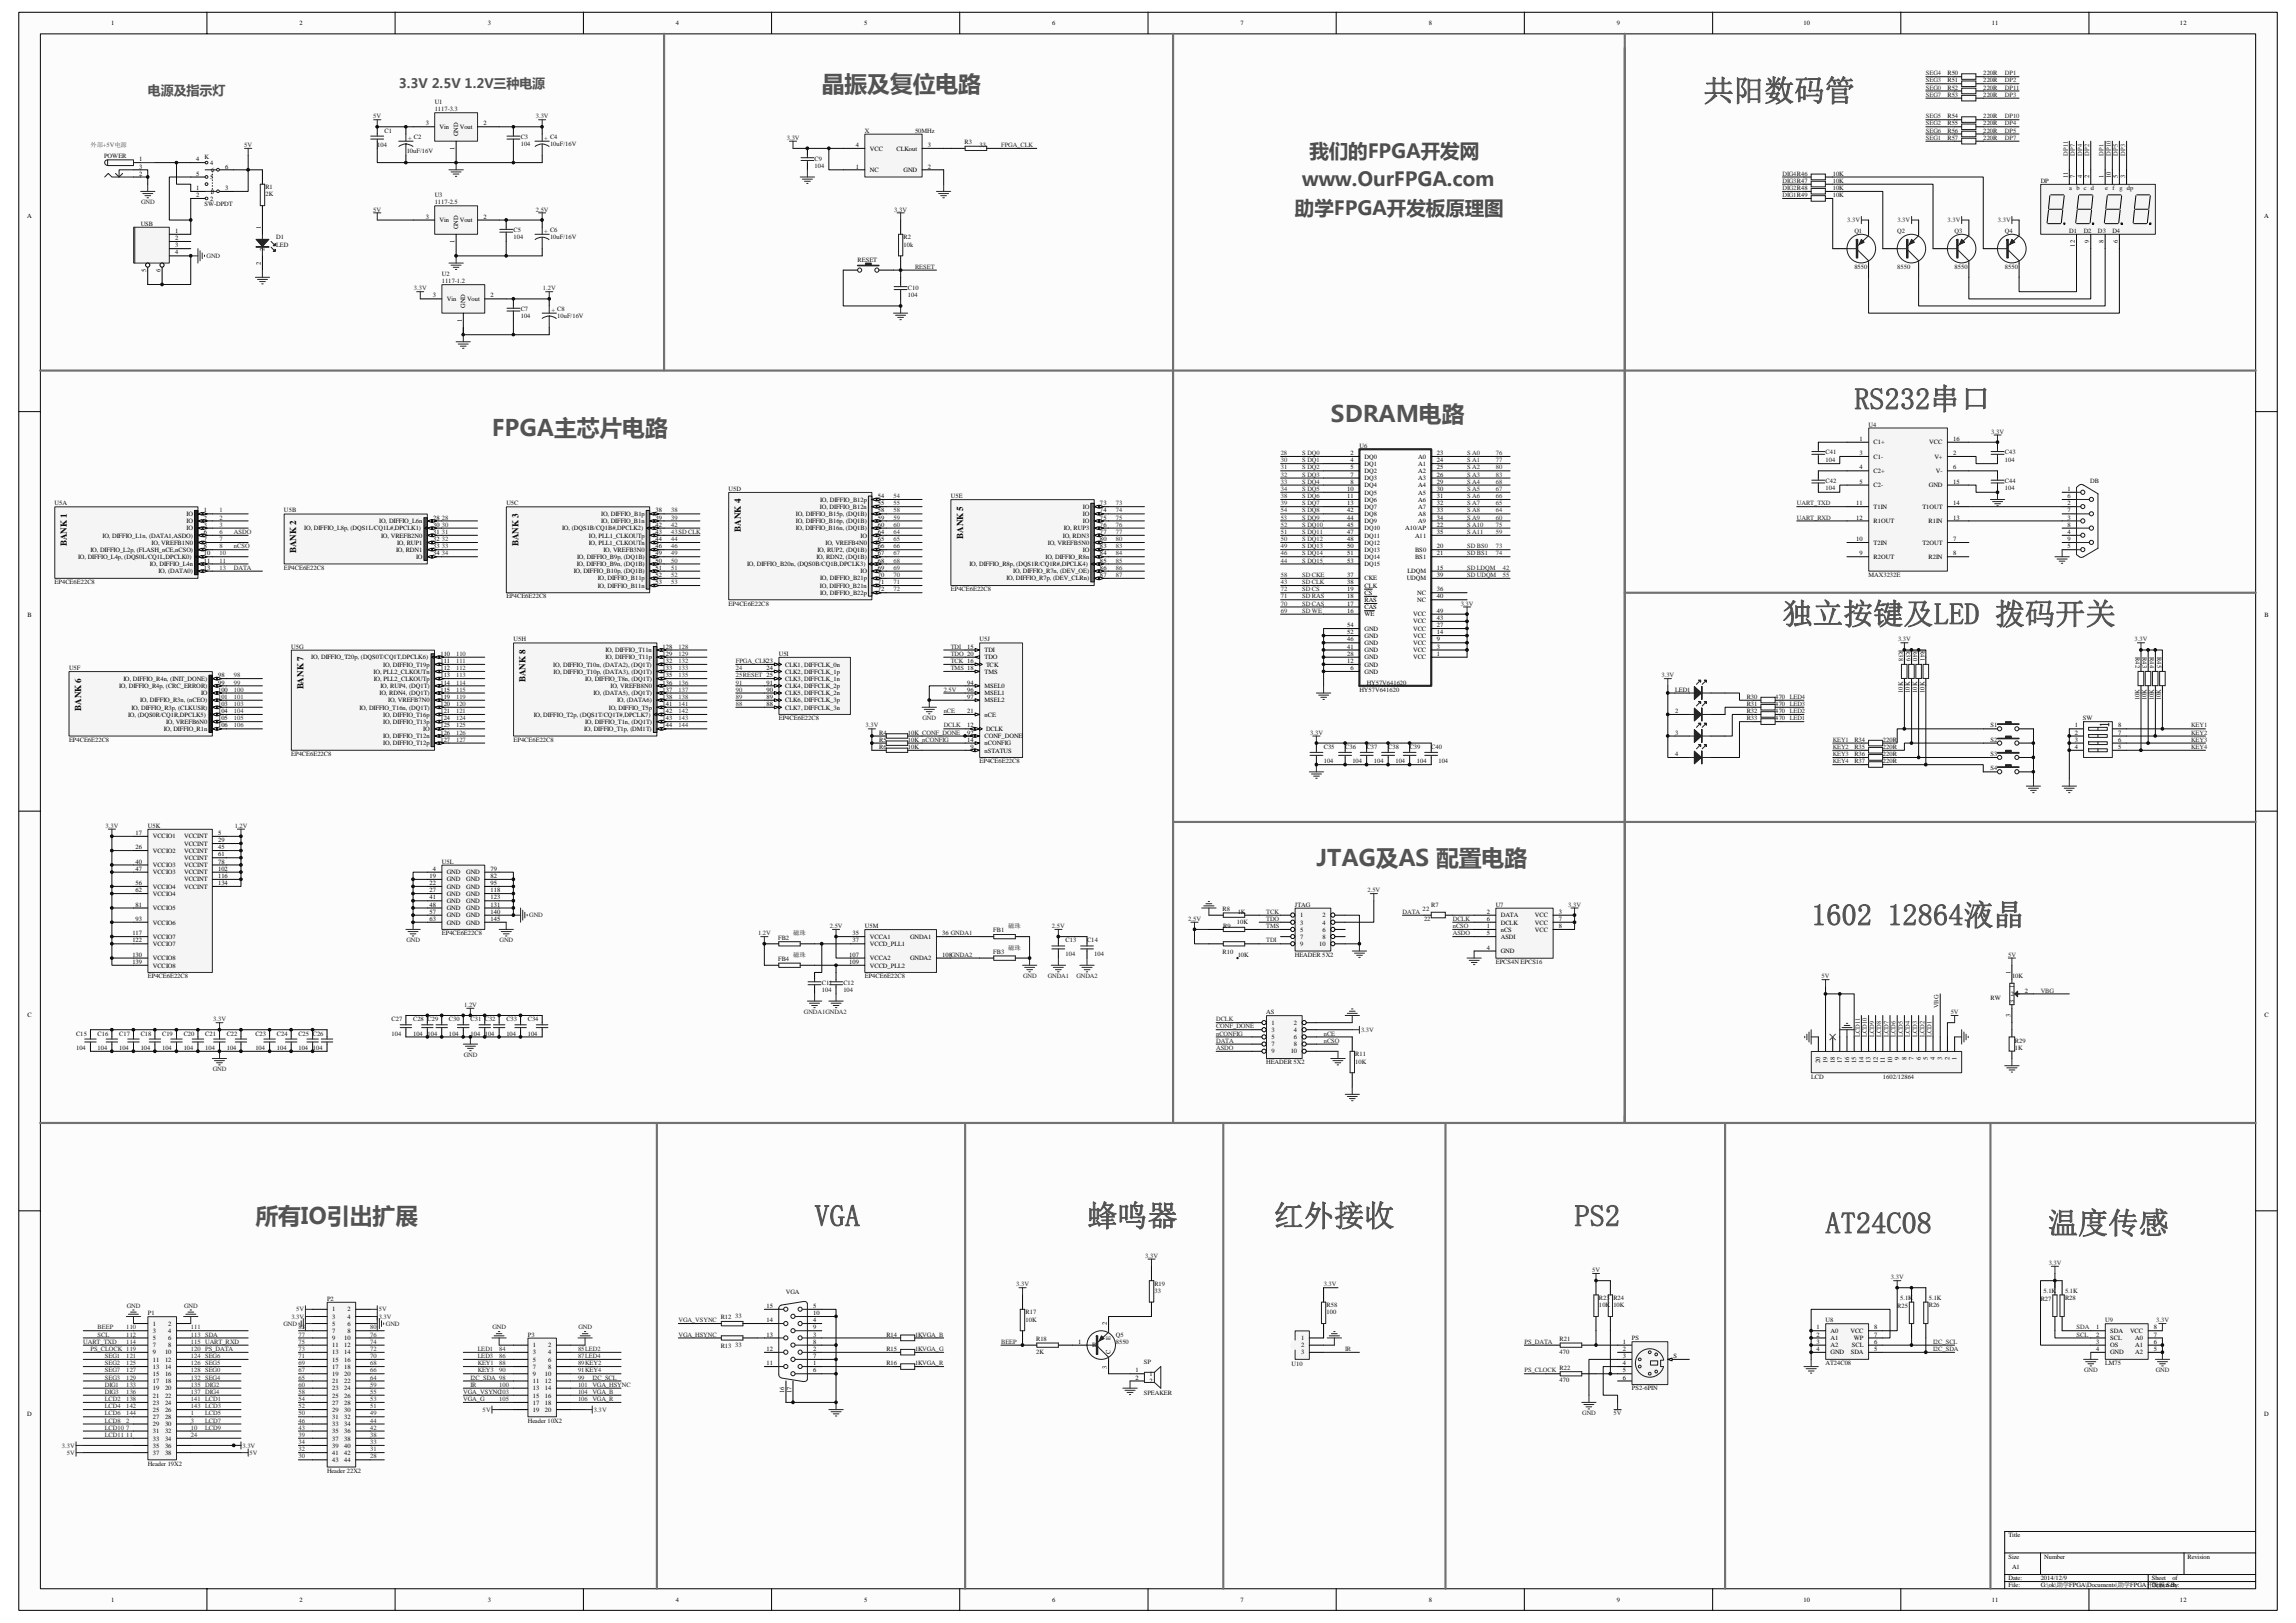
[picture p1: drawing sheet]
<svg xmlns="http://www.w3.org/2000/svg" width="297mm" height="210mm" viewBox="0 0 297 210" stroke-linecap="round" stroke-linejoin="round" font-family="sans-serif">
<defs><g id="words">
<g font-size="3.9" fill="#535353">
<text x="220.4" y="13.1">共阳数码管</text>
<text x="239.9" y="53">RS232串口</text>
<text x="230.6" y="80.8">独立按键及LED 拨码开关</text>
<text x="234.3" y="119.7">1602 12864液晶</text>
<text x="105.4" y="158.6">VGA</text>
<text x="140.6" y="158.6">蜂鸣器</text>
<text x="164.8" y="158.6">红外接收</text>
<text x="203.7" y="158.6">PS2</text>
<text x="236.2" y="159.6">AT24C08</text>
<text x="264.9" y="159.6">温度传感</text>
</g>
<g font-size="3" fill="#535353">
<text x="106.3" y="11.9">晶振及复位电路</text>
<text x="63.6" y="56.4">FPGA主芯片电路</text>
<text x="172.2" y="54.6">SDRAM电路</text>
<text x="170.3" y="112.1">JTAG及AS 配置电路</text>
<text x="33" y="158.4">所有IO引出扩展</text>
</g>
<g font-size="2.5" fill="#4c4c4c">
<text x="169.4" y="20.4">我们的FPGA开发网</text>
<text x="167.5" y="27.8">助学FPGA开发板原理图</text>
<text x="168.5" y="24.1">www.OurFPGA.com</text>
</g>
<g font-size="1.7" fill="#535353">
<text x="51.6" y="11.3">3.3V 2.5V 1.2V三种电源</text>
<text x="19.1" y="12.2">电源及指示灯</text>
</g>
<g font-size="1.2">
<text x="8.7" y="70.7" transform="rotate(-90 8.7 70.7)">BANK 1</text>
<text x="38.3" y="71.6" transform="rotate(-90 38.3 71.6)">BANK 2</text>
<text x="67.1" y="70.7" transform="rotate(-90 67.1 70.7)">BANK 3</text>
<text x="95.8" y="68.8" transform="rotate(-90 95.8 68.8)">BANK 4</text>
<text x="124.6" y="69.7" transform="rotate(-90 124.6 69.7)">BANK 5</text>
<text x="39.3" y="89.2" transform="rotate(-90 39.3 89.2)">BANK 7</text>
<text x="68" y="88.3" transform="rotate(-90 68 88.3)">BANK 8</text>
<text x="10.5" y="92" transform="rotate(-90 10.5 92)">BANK 6</text>
</g>
<g font-size=".8">
<text x="14.4" y="3.2">1</text>
<text x="38.8" y="3.2">2</text>
<text x="63.1" y="3.2">3</text>
<text x="87.4" y="3.2">4</text>
<text x="111.8" y="3.2">5</text>
<text x="136.1" y="3.2">6</text>
<text x="160.5" y="3.2">7</text>
<text x="184.8" y="3.2">8</text>
<text x="209.2" y="3.2">9</text>
<text x="233.3" y="3.2">10</text>
<text x="257.7" y="3.2">11</text>
<text x="282" y="3.2">12</text>
<text x="55.1" y="16.2">3</text>
<text x="56.9" y="16.7">Vin</text>
<text x="59.3" y="17.6" transform="rotate(-90 59.3 17.6)">GND</text>
<text x="59.5" y="16.7">Vout</text>
<text x="62.5" y="16.2">2</text>
<text x="18" y="20.9">1</text>
<text x="18" y="22.7">2</text>
<text x="18" y="21.8">3</text>
<text x="25.4" y="22.7">5</text>
<text x="25.4" y="20.9">4</text>
<text x="27.2" y="23.2">5</text>
<text x="27.2" y="21.3">4</text>
<text x="27.3" y="22.3">6</text>
<text x="29.1" y="21.8">6</text>
<text x="58.8" y="19.5" transform="rotate(-90 58.8 19.5)">1</text>
<text x="110.7" y="21.8">1</text>
<text x="110.7" y="19">4</text>
<text x="112.5" y="22.3">NC</text>
<text x="112.5" y="19.5">VCC</text>
<text x="116" y="19.5">CLKout</text>
<text x="116.9" y="22.3">GND</text>
<text x="120.1" y="19">3</text>
<text x="120.1" y="21.8">2</text>
<text x="267.5" y="23.1" transform="rotate(-90 267.5 23.1)">11</text>
<text x="268.4" y="23.1" transform="rotate(-90 268.4 23.1)">7</text>
<text x="269.4" y="23.1" transform="rotate(-90 269.4 23.1)">4</text>
<text x="270.3" y="23.1" transform="rotate(-90 270.3 23.1)">2</text>
<text x="272.1" y="23.1" transform="rotate(-90 272.1 23.1)">1</text>
<text x="273.1" y="23.1" transform="rotate(-90 273.1 23.1)">10</text>
<text x="274" y="23.1" transform="rotate(-90 274 23.1)">5</text>
<text x="274.9" y="23.1" transform="rotate(-90 274.9 23.1)">3</text>
<text x="3.5" y="28.2">A</text>
<text x="25.4" y="25.5">2</text>
<text x="25.4" y="24.6">1</text>
<text x="27.2" y="26">2</text>
<text x="27.2" y="25">13</text>
<text x="29.1" y="24.6">3</text>
<text x="33.8" y="29.6" transform="rotate(-90 33.8 29.6)">1</text>
<text x="55.1" y="28.3">3</text>
<text x="56.9" y="28.7">Vin</text>
<text x="59.3" y="29.7" transform="rotate(-90 59.3 29.7)">GND</text>
<text x="59.5" y="28.7">Vout</text>
<text x="62.5" y="28.3">2</text>
<text x="292.9" y="28.2">A</text>
<text x="18.9" y="35.2" transform="rotate(-90 18.9 35.2)">5</text>
<text x="20.8" y="35.2" transform="rotate(-90 20.8 35.2)">6</text>
<text x="22.6" y="30.1">1</text>
<text x="22.6" y="31.1">2</text>
<text x="22.6" y="32">3</text>
<text x="22.6" y="32.9">4</text>
<text x="33.8" y="34.3" transform="rotate(-90 33.8 34.3)">2</text>
<text x="34.2" y="32.5" transform="rotate(-90 34.2 32.5)">2</text>
<text x="58.8" y="31.5" transform="rotate(-90 58.8 31.5)">1</text>
<text x="268.4" y="31.9" transform="rotate(-90 268.4 31.9)">12</text>
<text x="270.3" y="31.5" transform="rotate(-90 270.3 31.5)">9</text>
<text x="272.1" y="31.5" transform="rotate(-90 272.1 31.5)">8</text>
<text x="274" y="31.5" transform="rotate(-90 274 31.5)">6</text>
<text x="56" y="38.5">3</text>
<text x="57.8" y="38.9">Vin</text>
<text x="59.7" y="41.7" transform="rotate(-90 59.7 41.7)">1</text>
<text x="60.2" y="39.9" transform="rotate(-90 60.2 39.9)">GND</text>
<text x="60.4" y="38.9">Vout</text>
<text x="63.5" y="38.5">2</text>
<text x="174.7" y="58.9">2</text>
<text x="174.7" y="59.8">4</text>
<text x="176.5" y="59.4">DQ0</text>
<text x="183.5" y="59.4">A0</text>
<text x="185.9" y="58.9">23</text>
<text x="185.9" y="59.8">24</text>
<text x="240.6" y="57">1</text>
<text x="240.6" y="58.9">3</text>
<text x="242.4" y="57.5">C1+</text>
<text x="242.4" y="59.4">C1-</text>
<text x="249.6" y="57.5">VCC</text>
<text x="250.3" y="59.4">V+</text>
<text x="252.7" y="58.9">2</text>
<text x="252.7" y="57">16</text>
<text x="106.1" y="65.8">IO, DIFFIO_B12n</text>
<text x="106.1" y="64.9">IO, DIFFIO_B12p</text>
<text x="113.6" y="64.5">54</text>
<text x="113.6" y="65.4">55</text>
<text x="140.1" y="65.8">IO</text>
<text x="142.3" y="65.4">73</text>
<text x="174.3" y="63.5">10</text>
<text x="174.3" y="64.5">11</text>
<text x="174.3" y="65.4">13</text>
<text x="174.7" y="60.7">5</text>
<text x="174.7" y="61.7">7</text>
<text x="174.7" y="62.6">8</text>
<text x="176.5" y="60.3">DQ1</text>
<text x="176.5" y="61.2">DQ2</text>
<text x="176.5" y="62.1">DQ3</text>
<text x="176.5" y="63.1">DQ4</text>
<text x="176.5" y="64">DQ5</text>
<text x="176.5" y="64.9">DQ6</text>
<text x="176.5" y="65.8">DQ7</text>
<text x="183.5" y="60.3">A1</text>
<text x="183.5" y="61.2">A2</text>
<text x="183.5" y="62.1">A3</text>
<text x="183.5" y="63.1">A4</text>
<text x="183.5" y="64">A5</text>
<text x="183.5" y="64.9">A6</text>
<text x="183.5" y="65.8">A7</text>
<text x="185.9" y="60.7">25</text>
<text x="185.9" y="61.7">26</text>
<text x="185.9" y="62.6">29</text>
<text x="185.9" y="63.5">30</text>
<text x="185.9" y="64.5">31</text>
<text x="185.9" y="65.4">32</text>
<text x="240.2" y="65.4">11</text>
<text x="240.6" y="60.7">4</text>
<text x="240.6" y="62.6">5</text>
<text x="242.4" y="61.2">C2+</text>
<text x="242.4" y="63.1">C2-</text>
<text x="242.4" y="65.8">T1IN</text>
<text x="248.7" y="65.8">T1OUT</text>
<text x="249.6" y="63.1">GND</text>
<text x="250.5" y="61.2">V-</text>
<text x="252.7" y="60.7">6</text>
<text x="252.7" y="62.6">15</text>
<text x="252.7" y="65.4">14</text>
<text x="267.5" y="63.5">1</text>
<text x="267.5" y="64.5">6</text>
<text x="267.5" y="65.4">2</text>
<text x="11.7" y="71.4">IO, DIFFIO_L2p, (FLASH_nCE,nCSO)</text>
<text x="13.3" y="69.6">IO, DIFFIO_L1n, (DATA1,ASDO)</text>
<text x="19.6" y="70.5">IO, VREFB1N0</text>
<text x="24.1" y="66.8">IO</text>
<text x="24.1" y="67.7">IO</text>
<text x="24.1" y="68.6">IO</text>
<text x="26.4" y="66.3">1</text>
<text x="26.4" y="67.2">2</text>
<text x="26.4" y="68.2">3</text>
<text x="26.4" y="70">7</text>
<text x="26.4" y="70.9">8</text>
<text x="26.4" y="69.1">6</text>
<text x="26.4" y="71.9">10</text>
<text x="39.4" y="68.6">IO, DIFFIO_L8p, (DQS1L/CQ1L#,DPCLK1)</text>
<text x="49.1" y="67.7">IO, DIFFIO_L6n</text>
<text x="49.3" y="69.6">IO, VREFB2N0</text>
<text x="51.2" y="71.4">IO, RDN1</text>
<text x="51.4" y="70.5">IO, RUP1</text>
<text x="56" y="70.9">33</text>
<text x="56" y="71.9">34</text>
<text x="56" y="70">32</text>
<text x="56" y="67.2">28</text>
<text x="56" y="69.1">31</text>
<text x="56" y="68.2">30</text>
<text x="72.7" y="68.6">IO, (DQS1B/CQ1B#,DPCLK2)</text>
<text x="76.2" y="70.5">IO, PLL1_CLKOUTn</text>
<text x="76.2" y="69.6">IO, PLL1_CLKOUTp</text>
<text x="77.8" y="67.7">IO, DIFFIO_B1n</text>
<text x="77.8" y="66.8">IO, DIFFIO_B1p</text>
<text x="78.1" y="71.4">IO, VREFB3N0</text>
<text x="84.8" y="70.9">46</text>
<text x="84.8" y="69.1">43</text>
<text x="84.8" y="70">44</text>
<text x="84.8" y="66.3">38</text>
<text x="84.8" y="67.2">39</text>
<text x="84.8" y="68.2">42</text>
<text x="84.8" y="71.9">49</text>
<text x="103" y="68.6">IO, DIFFIO_B16n, (DQ1B)</text>
<text x="103" y="66.8">IO, DIFFIO_B15p, (DQ1B)</text>
<text x="103" y="67.7">IO, DIFFIO_B16p, (DQ1B)</text>
<text x="105.7" y="71.4">IO, RUP2, (DQ1B)</text>
<text x="106.8" y="70.5">IO, VREFB4N0</text>
<text x="111.3" y="69.6">IO</text>
<text x="113.6" y="69.1">64</text>
<text x="113.6" y="71.9">67</text>
<text x="113.6" y="70">65</text>
<text x="113.6" y="70.9">66</text>
<text x="113.6" y="66.3">58</text>
<text x="113.6" y="67.2">59</text>
<text x="113.6" y="68.2">60</text>
<text x="135.6" y="70.5">IO, VREFB5N0</text>
<text x="137.5" y="69.6">IO, RDN3</text>
<text x="137.6" y="68.6">IO, RUP3</text>
<text x="140.1" y="66.8">IO</text>
<text x="140.1" y="67.7">IO</text>
<text x="140.1" y="71.4">IO</text>
<text x="142.3" y="66.3">74</text>
<text x="142.3" y="67.2">75</text>
<text x="142.3" y="70.9">83</text>
<text x="142.3" y="68.2">76</text>
<text x="142.3" y="71.9">84</text>
<text x="142.3" y="69.1">77</text>
<text x="142.3" y="70">80</text>
<text x="174.3" y="66.3">42</text>
<text x="174.3" y="67.2">44</text>
<text x="174.3" y="68.2">45</text>
<text x="174.3" y="69.1">47</text>
<text x="174.3" y="70">48</text>
<text x="174.3" y="70.9">50</text>
<text x="174.3" y="71.9">51</text>
<text x="176.5" y="66.8">DQ8</text>
<text x="176.5" y="67.7">DQ9</text>
<text x="176.5" y="68.6">DQ10</text>
<text x="176.5" y="69.6">DQ11</text>
<text x="176.5" y="70.5">DQ12</text>
<text x="176.5" y="71.4">DQ13</text>
<text x="181.8" y="68.6">A10/AP</text>
<text x="183.1" y="69.6">A11</text>
<text x="183.1" y="71.4">BS0</text>
<text x="183.5" y="66.8">A8</text>
<text x="183.5" y="67.7">A9</text>
<text x="185.9" y="66.3">33</text>
<text x="185.9" y="67.2">34</text>
<text x="185.9" y="68.2">22</text>
<text x="185.9" y="69.1">35</text>
<text x="185.9" y="70.9">20</text>
<text x="185.9" y="71.9">21</text>
<text x="240.2" y="67.2">12</text>
<text x="240.2" y="70">10</text>
<text x="240.6" y="71.9">9</text>
<text x="242.4" y="67.7">R1OUT</text>
<text x="242.4" y="70.5">T2IN</text>
<text x="248.7" y="70.5">T2OUT</text>
<text x="249.5" y="67.7">R1IN</text>
<text x="252.7" y="67.2">13</text>
<text x="252.7" y="71.9">8</text>
<text x="252.7" y="70">7</text>
<text x="267.5" y="66.3">7</text>
<text x="267.5" y="67.2">3</text>
<text x="267.5" y="68.2">8</text>
<text x="267.5" y="69.1">4</text>
<text x="267.5" y="70">9</text>
<text x="267.5" y="70.9">5</text>
<text x="10.1" y="72.3">IO, DIFFIO_L4p, (DQS0L/CQ1L,DPCLK0)</text>
<text x="19.4" y="73.3">IO, DIFFIO_L4n</text>
<text x="20.5" y="74.2">IO, (DATA0)</text>
<text x="26.4" y="73.7">13</text>
<text x="26.4" y="72.8">11</text>
<text x="53.8" y="72.3">IO</text>
<text x="74.2" y="74.2">IO, DIFFIO_B10p, (DQ1B)</text>
<text x="74.6" y="73.3">IO, DIFFIO_B9n, (DQ1B)</text>
<text x="74.7" y="72.3">IO, DIFFIO_B9p, (DQ1B)</text>
<text x="77.3" y="76">IO, DIFFIO_B11n</text>
<text x="77.4" y="75.1">IO, DIFFIO_B11p</text>
<text x="84.8" y="75.6">53</text>
<text x="84.8" y="72.8">50</text>
<text x="84.8" y="73.7">51</text>
<text x="84.8" y="74.6">52</text>
<text x="96.6" y="73.3">IO, DIFFIO_B20n, (DQS0B/CQ1B,DPCLK3)</text>
<text x="105.6" y="72.3">IO, RDN2, (DQ1B)</text>
<text x="106.1" y="76">IO, DIFFIO_B21n</text>
<text x="106.1" y="75.1">IO, DIFFIO_B21p</text>
<text x="106.1" y="77">IO, DIFFIO_B22p</text>
<text x="111.3" y="74.2">IO</text>
<text x="113.6" y="73.7">69</text>
<text x="113.6" y="74.6">70</text>
<text x="113.6" y="76.5">72</text>
<text x="113.6" y="75.6">71</text>
<text x="113.6" y="72.8">68</text>
<text x="125.4" y="73.3">IO, DIFFIO_R8p, (DQS1R/CQ1R#,DPCLK4)</text>
<text x="130.2" y="75.1">IO, DIFFIO_R7p, (DEV_CLRn)</text>
<text x="131.1" y="74.2">IO, DIFFIO_R7n, (DEV_OE)</text>
<text x="135.3" y="72.3">IO, DIFFIO_R8n</text>
<text x="142.3" y="73.7">86</text>
<text x="142.3" y="74.6">87</text>
<text x="142.3" y="72.8">85</text>
<text x="174.3" y="72.8">53</text>
<text x="174.3" y="74.6">37</text>
<text x="174.3" y="75.6">38</text>
<text x="174.3" y="76.5">19</text>
<text x="174.3" y="77.4">18</text>
<text x="176.5" y="72.3">DQ14</text>
<text x="176.5" y="73.3">DQ15</text>
<text x="176.5" y="75.1">CKE</text>
<text x="176.5" y="76">CLK</text>
<text x="176.5" y="77">CS</text>
<text x="176.5" y="77.9">RAS</text>
<text x="182" y="75.1">UDQM</text>
<text x="182.1" y="74.2">LDQM</text>
<text x="183.1" y="72.3">BS1</text>
<text x="183.4" y="77">NC</text>
<text x="183.4" y="77.9">NC</text>
<text x="185.9" y="73.7">15</text>
<text x="185.9" y="76.5">36</text>
<text x="185.9" y="77.4">40</text>
<text x="185.9" y="74.6">39</text>
<text x="242.4" y="72.3">R2OUT</text>
<text x="249.5" y="72.3">R2IN</text>
<text x="3.6" y="79.8">B</text>
<text x="85.7" y="83.9">128</text>
<text x="125.1" y="83.9">15</text>
<text x="174.3" y="78.4">17</text>
<text x="174.3" y="79.3">16</text>
<text x="174.3" y="81.1">54</text>
<text x="174.3" y="82.1">52</text>
<text x="174.3" y="83">46</text>
<text x="174.3" y="83.9">41</text>
<text x="176.5" y="78.8">CAS</text>
<text x="176.5" y="79.7">WE</text>
<text x="176.5" y="81.6">GND</text>
<text x="176.5" y="82.5">GND</text>
<text x="176.5" y="83.5">GND</text>
<text x="182.8" y="79.7">VCC</text>
<text x="182.8" y="80.7">VCC</text>
<text x="182.8" y="81.6">VCC</text>
<text x="182.8" y="82.5">VCC</text>
<text x="182.8" y="83.5">VCC</text>
<text x="185.9" y="79.3">49</text>
<text x="185.9" y="80.2">43</text>
<text x="185.9" y="81.1">27</text>
<text x="185.9" y="82.1">14</text>
<text x="185.9" y="83">9</text>
<text x="185.9" y="83.9">3</text>
<text x="293" y="79.8">B</text>
<text x="15.4" y="89">IO, DIFFIO_R4p, (CRC_ERROR)</text>
<text x="16" y="88.1">IO, DIFFIO_R4n, (INIT_DONE)</text>
<text x="26" y="89.9">IO</text>
<text x="28.2" y="89.5">100</text>
<text x="28.2" y="88.6">99</text>
<text x="28.2" y="87.6">98</text>
<text x="40.3" y="85.3">IO, DIFFIO_T20p, (DQS0T/CQ1T,DPCLK6)</text>
<text x="48.3" y="87.2">IO, PLL2_CLKOUTn</text>
<text x="48.4" y="88.1">IO, PLL2_CLKOUTp</text>
<text x="49.1" y="89.9">IO, RDN4, (DQ1T)</text>
<text x="49.2" y="89">IO, RUP4, (DQ1T)</text>
<text x="49.6" y="86.2">IO, DIFFIO_T19p</text>
<text x="57" y="85.8">111</text>
<text x="57" y="89.5">115</text>
<text x="57" y="87.6">113</text>
<text x="57" y="86.7">112</text>
<text x="57" y="88.6">114</text>
<text x="57" y="84.8">110</text>
<text x="71.6" y="86.2">IO, DIFFIO_T10n, (DATA2), (DQ1T)</text>
<text x="71.6" y="87.2">IO, DIFFIO_T10p, (DATA3), (DQ1T)</text>
<text x="75.7" y="88.1">IO, DIFFIO_T8n, (DQ1T)</text>
<text x="76.8" y="89.9">IO, (DATA5), (DQ1T)</text>
<text x="78.3" y="84.4">IO, DIFFIO_T11n</text>
<text x="78.3" y="85.3">IO, DIFFIO_T11p</text>
<text x="79" y="89">IO, VREFB8N0</text>
<text x="85.7" y="88.6">136</text>
<text x="85.7" y="84.8">129</text>
<text x="85.7" y="89.5">137</text>
<text x="85.7" y="87.6">135</text>
<text x="85.7" y="86.7">133</text>
<text x="85.7" y="85.8">132</text>
<text x="99.2" y="86.7">24</text>
<text x="99.2" y="88.6">91</text>
<text x="99.2" y="89.5">90</text>
<text x="101.6" y="86.2">CLK1, DIFFCLK_0n</text>
<text x="101.6" y="87.2">CLK2, DIFFCLK_1p</text>
<text x="101.6" y="88.1">CLK3, DIFFCLK_1n</text>
<text x="101.6" y="89">CLK4, DIFFCLK_2p</text>
<text x="101.6" y="89.9">CLK5, DIFFCLK_2n</text>
<text x="125.1" y="88.6">94</text>
<text x="125.1" y="89.5">96</text>
<text x="127.4" y="84.4">TDI</text>
<text x="127.4" y="85.3">TDO</text>
<text x="127.4" y="87.2">TMS</text>
<text x="127.4" y="89">MSEL0</text>
<text x="127.4" y="89.9">MSEL1</text>
<text x="127.6" y="86.2">TCK</text>
<text x="174.3" y="84.8">28</text>
<text x="174.3" y="85.8">12</text>
<text x="174.7" y="86.7">6</text>
<text x="176.5" y="84.4">GND</text>
<text x="176.5" y="85.3">GND</text>
<text x="176.5" y="86.2">GND</text>
<text x="176.5" y="87.2">GND</text>
<text x="182.8" y="84.4">VCC</text>
<text x="182.8" y="85.3">VCC</text>
<text x="185.9" y="84.8">1</text>
<text x="16.6" y="92.7">IO, (DQS0R/CQ1R,DPCLK5)</text>
<text x="17" y="91.8">IO, DIFFIO_R3p, (CLKUSR)</text>
<text x="18.1" y="90.9">IO, DIFFIO_R3n, (nCEO)</text>
<text x="21.2" y="94.6">IO, DIFFIO_R1n</text>
<text x="21.5" y="93.6">IO, VREFB6N0</text>
<text x="28.2" y="93.2">105</text>
<text x="28.2" y="91.3">103</text>
<text x="28.2" y="94.1">106</text>
<text x="28.2" y="90.4">101</text>
<text x="28.2" y="92.3">104</text>
<text x="46.5" y="91.8">IO, DIFFIO_T16n, (DQ1T)</text>
<text x="49.6" y="95.5">IO, DIFFIO_T12n</text>
<text x="49.6" y="92.7">IO, DIFFIO_T16p</text>
<text x="49.6" y="93.6">IO, DIFFIO_T13p</text>
<text x="50.2" y="90.9">IO, VREFB7N0</text>
<text x="54.8" y="94.6">IO</text>
<text x="57" y="94.1">125</text>
<text x="57" y="92.3">121</text>
<text x="57" y="93.2">124</text>
<text x="57" y="96">127</text>
<text x="57" y="90.4">119</text>
<text x="57" y="95">126</text>
<text x="57" y="91.3">120</text>
<text x="69" y="92.7">IO, DIFFIO_T2p, (DQS1T/CQ1T#,DPCLK7)</text>
<text x="75.6" y="94.6">IO, DIFFIO_T1p, (DM1T)</text>
<text x="75.7" y="93.6">IO, DIFFIO_T1n, (DQ1T)</text>
<text x="78.8" y="91.8">IO, DIFFIO_T5p</text>
<text x="79.8" y="90.9">IO, (DATA6)</text>
<text x="85.7" y="90.4">138</text>
<text x="85.7" y="94.1">144</text>
<text x="85.7" y="91.3">141</text>
<text x="85.7" y="93.2">143</text>
<text x="85.7" y="92.3">142</text>
<text x="99.2" y="90.4">89</text>
<text x="99.2" y="91.3">88</text>
<text x="101.6" y="90.9">CLK6, DIFFCLK_3p</text>
<text x="101.6" y="91.8">CLK7, DIFFCLK_3n</text>
<text x="125.1" y="90.4">97</text>
<text x="125.1" y="92.3">21</text>
<text x="125.1" y="95">92</text>
<text x="125.1" y="96">14</text>
<text x="125.1" y="94.1">12</text>
<text x="127.4" y="90.9">MSEL2</text>
<text x="127.4" y="92.7">nCE</text>
<text x="127.4" y="95.5">CONF_DONE</text>
<text x="127.6" y="94.6">DCLK</text>
<text x="268.4" y="94.1">1</text>
<text x="268.4" y="95">2</text>
<text x="268.4" y="96">3</text>
<text x="274" y="94.1">8</text>
<text x="274" y="95">7</text>
<text x="274" y="96">6</text>
<text x="49.6" y="96.4">IO, DIFFIO_T12p</text>
<text x="125.6" y="96.9">9</text>
<text x="127.4" y="96.4">nCONFIG</text>
<text x="127.4" y="97.4">nSTATUS</text>
<text x="268.4" y="96.9">4</text>
<text x="274" y="96.9">5</text>
<text x="17.5" y="108">17</text>
<text x="17.5" y="109.9">26</text>
<text x="17.5" y="111.7">40</text>
<text x="17.5" y="112.6">47</text>
<text x="19.8" y="108.5">VCCIO1</text>
<text x="19.8" y="110.3">VCCIO2</text>
<text x="19.8" y="112.2">VCCIO3</text>
<text x="19.8" y="113.1">VCCIO3</text>
<text x="23.8" y="108.5">VCCINT</text>
<text x="23.8" y="109.4">VCCINT</text>
<text x="23.8" y="110.3">VCCINT</text>
<text x="23.8" y="111.3">VCCINT</text>
<text x="23.8" y="112.2">VCCINT</text>
<text x="23.8" y="113.1">VCCINT</text>
<text x="28.2" y="108">5</text>
<text x="28.2" y="108.9">29</text>
<text x="28.2" y="109.9">45</text>
<text x="28.2" y="110.8">61</text>
<text x="28.2" y="111.7">78</text>
<text x="28.2" y="112.6">102</text>
<text x="28.2" y="113.6">116</text>
<text x="55.6" y="113.6">19</text>
<text x="56" y="112.6">4</text>
<text x="57.8" y="113.1">GND</text>
<text x="60.3" y="113.1">GND</text>
<text x="63.5" y="113.6">82</text>
<text x="63.5" y="112.6">79</text>
<text x="17.5" y="114.5">56</text>
<text x="17.5" y="115.4">62</text>
<text x="17.5" y="117.3">81</text>
<text x="17.5" y="119.1">93</text>
<text x="19.8" y="115">VCCIO4</text>
<text x="19.8" y="115.9">VCCIO4</text>
<text x="19.8" y="117.8">VCCIO5</text>
<text x="19.8" y="119.6">VCCIO6</text>
<text x="23.8" y="114">VCCINT</text>
<text x="23.8" y="115">VCCINT</text>
<text x="28.2" y="114.5">134</text>
<text x="55.6" y="115.4">27</text>
<text x="55.6" y="116.4">41</text>
<text x="55.6" y="117.3">48</text>
<text x="55.6" y="118.2">57</text>
<text x="55.6" y="119.1">63</text>
<text x="55.6" y="114.5">22</text>
<text x="57.8" y="114">GND</text>
<text x="57.8" y="115.9">GND</text>
<text x="57.8" y="116.8">GND</text>
<text x="57.8" y="117.8">GND</text>
<text x="57.8" y="118.7">GND</text>
<text x="57.8" y="119.6">GND</text>
<text x="57.8" y="115">GND</text>
<text x="60.3" y="114">GND</text>
<text x="60.3" y="115">GND</text>
<text x="60.3" y="115.9">GND</text>
<text x="60.3" y="116.8">GND</text>
<text x="60.3" y="117.8">GND</text>
<text x="60.3" y="118.7">GND</text>
<text x="60.3" y="119.6">GND</text>
<text x="63.5" y="114.5">95</text>
<text x="63.5" y="115.4">118</text>
<text x="63.5" y="116.4">123</text>
<text x="63.5" y="117.3">131</text>
<text x="63.5" y="118.2">140</text>
<text x="63.5" y="119.1">145</text>
<text x="168.2" y="118.7">1</text>
<text x="168.2" y="119.6">3</text>
<text x="171.1" y="118.7">2</text>
<text x="171.1" y="119.6">4</text>
<text x="192.3" y="118.2">2</text>
<text x="192.3" y="119.1">6</text>
<text x="194.2" y="118.7">DATA</text>
<text x="194.2" y="119.6">DCLK</text>
<text x="198.6" y="118.7">VCC</text>
<text x="198.6" y="119.6">VCC</text>
<text x="201.7" y="118.2">3</text>
<text x="201.7" y="119.1">7</text>
<text x="17.1" y="121">117</text>
<text x="17.1" y="121.9">122</text>
<text x="17.1" y="123.8">130</text>
<text x="17.1" y="124.7">139</text>
<text x="19.8" y="121.5">VCCIO7</text>
<text x="19.8" y="122.4">VCCIO7</text>
<text x="19.8" y="124.2">VCCIO8</text>
<text x="19.8" y="125.2">VCCIO8</text>
<text x="109.9" y="123.8">107</text>
<text x="109.9" y="124.7">109</text>
<text x="110.3" y="121">35</text>
<text x="110.3" y="121.9">37</text>
<text x="112.5" y="121.5">VCCA1</text>
<text x="112.5" y="124.2">VCCA2</text>
<text x="112.5" y="122.4">VCCD_PLL1</text>
<text x="112.5" y="125.2">VCCD_PLL2</text>
<text x="117.7" y="121.5">GNDA1</text>
<text x="117.7" y="124.2">GNDA2</text>
<text x="121.9" y="121">36 GNDA1</text>
<text x="121.9" y="123.8">108GNDA2</text>
<text x="168.2" y="120.5">5</text>
<text x="168.2" y="121.5">7</text>
<text x="168.2" y="122.4">9</text>
<text x="170.7" y="122.4">10</text>
<text x="171.1" y="120.5">6</text>
<text x="171.1" y="121.5">8</text>
<text x="192.3" y="120.1">1</text>
<text x="192.3" y="121">5</text>
<text x="192.3" y="122.9">4</text>
<text x="194.2" y="120.5">nCS</text>
<text x="194.2" y="121.5">ASDI</text>
<text x="194.2" y="123.3">GND</text>
<text x="198.6" y="120.5">VCC</text>
<text x="201.7" y="120.1">8</text>
<text x="3.6" y="131.5">C</text>
<text x="260.1" y="131.6" transform="rotate(-90 260.1 131.6)">3</text>
<text x="260.1" y="126" transform="rotate(-90 260.1 126)">1</text>
<text x="260.2" y="128.9">2</text>
<text x="260.6" y="129.8" transform="rotate(-90 260.6 129.8)">3</text>
<text x="260.6" y="127.8" transform="rotate(-90 260.6 127.8)">1</text>
<text x="262" y="128.4">2</text>
<text x="293" y="131.5">C</text>
<text x="164.5" y="132.6">1</text>
<text x="164.5" y="133.5">3</text>
<text x="164.5" y="134.5">5</text>
<text x="164.5" y="135.4">7</text>
<text x="164.5" y="136.3">9</text>
<text x="167" y="136.3">10</text>
<text x="167.4" y="132.6">2</text>
<text x="167.4" y="133.5">4</text>
<text x="167.4" y="134.5">6</text>
<text x="167.4" y="135.4">8</text>
<text x="235.5" y="137.5" transform="rotate(-90 235.5 137.5)">20</text>
<text x="236.4" y="137.5" transform="rotate(-90 236.4 137.5)">19</text>
<text x="237.4" y="137.5" transform="rotate(-90 237.4 137.5)">18</text>
<text x="238.3" y="137.5" transform="rotate(-90 238.3 137.5)">17</text>
<text x="239.2" y="137.5" transform="rotate(-90 239.2 137.5)">16</text>
<text x="240.1" y="137.5" transform="rotate(-90 240.1 137.5)">15</text>
<text x="241.1" y="137.5" transform="rotate(-90 241.1 137.5)">14</text>
<text x="242" y="137.5" transform="rotate(-90 242 137.5)">13</text>
<text x="242.9" y="137.5" transform="rotate(-90 242.9 137.5)">12</text>
<text x="243.9" y="137.5" transform="rotate(-90 243.9 137.5)">11</text>
<text x="244.8" y="137.5" transform="rotate(-90 244.8 137.5)">10</text>
<text x="245.7" y="137.1" transform="rotate(-90 245.7 137.1)">9</text>
<text x="246.6" y="137.1" transform="rotate(-90 246.6 137.1)">8</text>
<text x="247.6" y="137.1" transform="rotate(-90 247.6 137.1)">7</text>
<text x="248.5" y="137.1" transform="rotate(-90 248.5 137.1)">6</text>
<text x="249.4" y="137.1" transform="rotate(-90 249.4 137.1)">5</text>
<text x="250.3" y="137.1" transform="rotate(-90 250.3 137.1)">4</text>
<text x="251.3" y="137.1" transform="rotate(-90 251.3 137.1)">3</text>
<text x="252.2" y="137.1" transform="rotate(-90 252.2 137.1)">2</text>
<text x="253.1" y="137.1" transform="rotate(-90 253.1 137.1)">1</text>
<text x="19.8" y="171.5">1</text>
<text x="19.8" y="172.5">3</text>
<text x="19.8" y="173.4">5</text>
<text x="21.8" y="171.5">2</text>
<text x="21.8" y="172.5">4</text>
<text x="21.8" y="173.4">6</text>
<text x="43" y="169.7">1</text>
<text x="43" y="170.6">3</text>
<text x="43" y="171.5">5</text>
<text x="43" y="172.5">7</text>
<text x="43" y="173.4">9</text>
<text x="44.5" y="173.4">10</text>
<text x="45" y="169.7">2</text>
<text x="45" y="170.6">4</text>
<text x="45" y="171.5">6</text>
<text x="45" y="172.5">8</text>
<text x="99.2" y="172.9">13</text>
<text x="99.2" y="171.1">14</text>
<text x="99.2" y="169.2">15</text>
<text x="105.2" y="172.9">3</text>
<text x="105.2" y="171.1">4</text>
<text x="105.2" y="169.2">5</text>
<text x="105.2" y="173.8">8</text>
<text x="105.2" y="172">9</text>
<text x="105.2" y="170.1">10</text>
<text x="139.5" y="173.8">1</text>
<text x="143.2" y="171.4" transform="rotate(-90 143.2 171.4)">2</text>
<text x="143.7" y="173.3" transform="rotate(-90 143.7 173.3)">E</text>
<text x="168.3" y="173.4">1</text>
<text x="210" y="173.8">1</text>
<text x="235" y="172">1</text>
<text x="235" y="172.9">2</text>
<text x="235" y="173.8">3</text>
<text x="236.8" y="172.5">A0</text>
<text x="236.8" y="173.4">A1</text>
<text x="239.4" y="172.5">VCC</text>
<text x="239.8" y="173.4">WP</text>
<text x="242.5" y="172">8</text>
<text x="242.5" y="173.8">6</text>
<text x="242.5" y="172.9">7</text>
<text x="271.2" y="172">1</text>
<text x="271.2" y="172.9">2</text>
<text x="271.2" y="173.8">3</text>
<text x="273" y="172.5">SDA</text>
<text x="273" y="173.4">SCL</text>
<text x="275.6" y="172.5">VCC</text>
<text x="276.2" y="173.4">A0</text>
<text x="278.7" y="173.8">6</text>
<text x="278.7" y="172.9">7</text>
<text x="278.7" y="172">8</text>
<text x="19.8" y="174.3">7</text>
<text x="19.8" y="175.2">9</text>
<text x="19.8" y="176.2">11</text>
<text x="19.8" y="177.1">13</text>
<text x="19.8" y="178">15</text>
<text x="19.8" y="178.9">17</text>
<text x="19.8" y="179.9">19</text>
<text x="21.4" y="175.2">10</text>
<text x="21.4" y="176.2">12</text>
<text x="21.4" y="177.1">14</text>
<text x="21.4" y="178">16</text>
<text x="21.4" y="178.9">18</text>
<text x="21.4" y="179.9">20</text>
<text x="21.8" y="174.3">8</text>
<text x="43" y="174.3">11</text>
<text x="43" y="175.2">13</text>
<text x="43" y="176.2">15</text>
<text x="43" y="177.1">17</text>
<text x="43" y="178">19</text>
<text x="43" y="178.9">21</text>
<text x="43" y="179.9">23</text>
<text x="44.5" y="174.3">12</text>
<text x="44.5" y="175.2">14</text>
<text x="44.5" y="176.2">16</text>
<text x="44.5" y="177.1">18</text>
<text x="44.5" y="178">20</text>
<text x="44.5" y="178.9">22</text>
<text x="44.5" y="179.9">24</text>
<text x="68.9" y="174.3">1</text>
<text x="68.9" y="175.2">3</text>
<text x="68.9" y="176.2">5</text>
<text x="68.9" y="177.1">7</text>
<text x="68.9" y="178">9</text>
<text x="68.9" y="178.9">11</text>
<text x="68.9" y="179.9">13</text>
<text x="70.5" y="178">10</text>
<text x="70.5" y="178.9">12</text>
<text x="70.5" y="179.9">14</text>
<text x="70.9" y="174.3">2</text>
<text x="70.9" y="175.2">4</text>
<text x="70.9" y="176.2">6</text>
<text x="70.9" y="177.1">8</text>
<text x="99.2" y="176.6">11</text>
<text x="99.2" y="174.8">12</text>
<text x="105.2" y="176.6">1</text>
<text x="105.2" y="174.8">2</text>
<text x="105.2" y="177.6">6</text>
<text x="105.2" y="175.7">7</text>
<text x="141.3" y="174.3">B</text>
<text x="143.2" y="177.1" transform="rotate(-90 143.2 177.1)">3</text>
<text x="143.7" y="175.2" transform="rotate(-90 143.7 175.2)">C</text>
<text x="146.9" y="177.6">1</text>
<text x="146.9" y="178.5">2</text>
<text x="148.7" y="178">1</text>
<text x="148.7" y="178.9">2</text>
<text x="168.3" y="174.3">2</text>
<text x="168.3" y="175.2">3</text>
<text x="210" y="174.8">2</text>
<text x="210" y="175.7">3</text>
<text x="210" y="176.6">4</text>
<text x="210" y="177.6">5</text>
<text x="210" y="178.5">6</text>
<text x="216.5" y="175.7">S</text>
<text x="235" y="174.8">4</text>
<text x="236.8" y="174.3">A2</text>
<text x="236.8" y="175.2">GND</text>
<text x="239.4" y="175.2">SDA</text>
<text x="239.6" y="174.3">SCL</text>
<text x="242.5" y="174.8">5</text>
<text x="271.2" y="174.8">4</text>
<text x="273" y="174.3">OS</text>
<text x="273" y="175.2">GND</text>
<text x="276.2" y="175.2">A2</text>
<text x="276.2" y="174.3">A1</text>
<text x="278.7" y="174.8">5</text>
<text x="3.5" y="183.2">D</text>
<text x="19.8" y="180.8">21</text>
<text x="19.8" y="181.7">23</text>
<text x="19.8" y="182.7">25</text>
<text x="19.8" y="183.6">27</text>
<text x="19.8" y="184.5">29</text>
<text x="19.8" y="185.4">31</text>
<text x="21.4" y="180.8">22</text>
<text x="21.4" y="181.7">24</text>
<text x="21.4" y="182.7">26</text>
<text x="21.4" y="183.6">28</text>
<text x="21.4" y="184.5">30</text>
<text x="21.4" y="185.4">32</text>
<text x="43" y="180.8">25</text>
<text x="43" y="181.7">27</text>
<text x="43" y="182.7">29</text>
<text x="43" y="183.6">31</text>
<text x="43" y="184.5">33</text>
<text x="43" y="185.4">35</text>
<text x="44.5" y="180.8">26</text>
<text x="44.5" y="181.7">28</text>
<text x="44.5" y="182.7">30</text>
<text x="44.5" y="183.6">32</text>
<text x="44.5" y="184.5">34</text>
<text x="44.5" y="185.4">36</text>
<text x="68.9" y="180.8">15</text>
<text x="68.9" y="181.7">17</text>
<text x="68.9" y="182.7">19</text>
<text x="70.5" y="180.8">16</text>
<text x="70.5" y="181.7">18</text>
<text x="70.5" y="182.7">20</text>
<text x="101.5" y="180.3" transform="rotate(-90 101.5 180.3)">16</text>
<text x="102.4" y="180.3" transform="rotate(-90 102.4 180.3)">17</text>
<text x="292.9" y="183.2">D</text>
<text x="19.8" y="186.4">33</text>
<text x="19.8" y="187.3">35</text>
<text x="19.8" y="188.2">37</text>
<text x="21.4" y="186.4">34</text>
<text x="21.4" y="187.3">36</text>
<text x="21.4" y="188.2">38</text>
<text x="43" y="186.4">37</text>
<text x="43" y="187.3">39</text>
<text x="43" y="188.2">41</text>
<text x="43" y="189.1">43</text>
<text x="44.5" y="186.4">38</text>
<text x="44.5" y="187.3">40</text>
<text x="44.5" y="188.2">42</text>
<text x="44.5" y="189.1">44</text>
<text x="259.8" y="198.9">Title</text>
<text x="259.8" y="201.7">Size</text>
<text x="260.3" y="203">A1</text>
<text x="264.5" y="201.7">Number</text>
<text x="283" y="201.7">Revision</text>
<text x="14.4" y="207.2">1</text>
<text x="38.8" y="207.2">2</text>
<text x="63.1" y="207.2">3</text>
<text x="87.4" y="207.2">4</text>
<text x="111.8" y="207.2">5</text>
<text x="136.1" y="207.2">6</text>
<text x="160.5" y="207.2">7</text>
<text x="184.8" y="207.2">8</text>
<text x="209.2" y="207.2">9</text>
<text x="233.3" y="207.2">10</text>
<text x="257.7" y="207.2">11</text>
<text x="259.8" y="204.4">Date:</text>
<text x="259.8" y="205.4">File:</text>
<text x="264" y="204.4">2014/12/9</text>
<text x="264" y="205.4">G:\ok\助学FPGA\Documents\助学FPGA开发板.Sch</text>
<text x="278.4" y="204.4">Sheet</text>
<text x="278.4" y="205.4">Drawn By:</text>
<text x="281.1" y="204.4">of</text>
<text x="282" y="207.2">12</text>
</g>
<g font-size=".8" fill="#262626">
<text x="249.2" y="11.6">SEG0</text>
<text x="249.2" y="10.7">SEG3</text>
<text x="249.2" y="9.7">SEG4</text>
<text x="259.4" y="9.7">DP1</text>
<text x="259.4" y="10.7">DP2</text>
<text x="259.4" y="11.6">DP11</text>
<text x="48.3" y="15.3">5V</text>
<text x="69.3" y="15.3">3.3V</text>
<text x="249.2" y="16.2">SEG2</text>
<text x="249.2" y="15.3">SEG5</text>
<text x="249.2" y="17.2">SEG6</text>
<text x="249.2" y="12.5">SEG7</text>
<text x="259.4" y="12.5">DP3</text>
<text x="259.4" y="16.2">DP4</text>
<text x="259.4" y="17.2">DP5</text>
<text x="259.4" y="15.3">DP10</text>
<text x="31.6" y="19">5V</text>
<text x="101.8" y="18.1">3.3V</text>
<text x="129.5" y="19">FPGA_CLK</text>
<text x="230.6" y="23.6">DIG3R47</text>
<text x="230.6" y="22.7">DIG4R46</text>
<text x="249.2" y="18.1">SEG1</text>
<text x="259.4" y="18.1">DP7</text>
<text x="267.5" y="20.1" transform="rotate(-90 267.5 20.1)">DP11</text>
<text x="268.4" y="20.1" transform="rotate(-90 268.4 20.1)">DP7</text>
<text x="269.4" y="20.1" transform="rotate(-90 269.4 20.1)">DP4</text>
<text x="270.3" y="20.1" transform="rotate(-90 270.3 20.1)">DP2</text>
<text x="272.1" y="20.1" transform="rotate(-90 272.1 20.1)">DP1</text>
<text x="273.1" y="20.1" transform="rotate(-90 273.1 20.1)">DP10</text>
<text x="274" y="20.1" transform="rotate(-90 274 20.1)">DP5</text>
<text x="274.9" y="20.1" transform="rotate(-90 274.9 20.1)">DP3</text>
<text x="18.3" y="26.4">GND</text>
<text x="48.3" y="27.4">5V</text>
<text x="69.3" y="27.4">2.5V</text>
<text x="115.7" y="27.4">3.3V</text>
<text x="230.6" y="25.5">DIG1R49</text>
<text x="230.6" y="24.6">DIG2R48</text>
<text x="239" y="28.7">3.3V</text>
<text x="245.5" y="28.7">3.3V</text>
<text x="252" y="28.7">3.3V</text>
<text x="258.5" y="28.7">3.3V</text>
<text x="26.7" y="33.4">GND</text>
<text x="118.4" y="34.8">RESET</text>
<text x="53.5" y="37.5">3.3V</text>
<text x="70.2" y="37.5">1.2V</text>
<text x="165.7" y="58.9">28</text>
<text x="165.7" y="59.8">30</text>
<text x="168.5" y="58.9">S DQ0</text>
<text x="168.5" y="59.8">S DQ1</text>
<text x="189.8" y="58.9">S A0</text>
<text x="189.8" y="59.8">S A1</text>
<text x="193.5" y="58.9">76</text>
<text x="193.5" y="59.8">77</text>
<text x="257.6" y="56.1">3.3V</text>
<text x="115.6" y="64.5">54</text>
<text x="115.6" y="65.4">55</text>
<text x="144.4" y="65.4">73</text>
<text x="165.7" y="60.7">31</text>
<text x="165.7" y="61.7">32</text>
<text x="165.7" y="62.6">33</text>
<text x="165.7" y="63.5">34</text>
<text x="165.7" y="64.5">38</text>
<text x="165.7" y="65.4">39</text>
<text x="168.5" y="60.7">S DQ2</text>
<text x="168.5" y="61.7">S DQ3</text>
<text x="168.5" y="62.6">S DQ4</text>
<text x="168.5" y="63.5">S DQ5</text>
<text x="168.5" y="64.5">S DQ6</text>
<text x="168.5" y="65.4">S DQ7</text>
<text x="189.8" y="60.7">S A2</text>
<text x="189.8" y="61.7">S A3</text>
<text x="189.8" y="62.6">S A4</text>
<text x="189.8" y="63.5">S A5</text>
<text x="189.8" y="64.5">S A6</text>
<text x="189.8" y="65.4">S A7</text>
<text x="193.5" y="65.4">65</text>
<text x="193.5" y="60.7">80</text>
<text x="193.5" y="64.5">66</text>
<text x="193.5" y="63.5">67</text>
<text x="193.5" y="62.6">68</text>
<text x="193.5" y="61.7">83</text>
<text x="232.5" y="65.4">UART_TXD</text>
<text x="28.4" y="71.9">10</text>
<text x="28.4" y="66.3">1</text>
<text x="28.4" y="67.2">2</text>
<text x="28.4" y="68.2">3</text>
<text x="28.4" y="69.1">6</text>
<text x="28.4" y="70">7</text>
<text x="28.4" y="70.9">8</text>
<text x="30.3" y="69.1">ASDO</text>
<text x="30.3" y="70.9">nCSO</text>
<text x="57.2" y="67.2">28</text>
<text x="57.2" y="68.2">30</text>
<text x="57.2" y="69.1">31</text>
<text x="57.2" y="70">32</text>
<text x="57.2" y="70.9">33</text>
<text x="57.2" y="71.9">34</text>
<text x="86.8" y="66.3">38</text>
<text x="86.8" y="67.2">39</text>
<text x="86.8" y="68.2">42</text>
<text x="86.8" y="69.1">43SD CLK</text>
<text x="86.8" y="70">44</text>
<text x="86.8" y="70.9">46</text>
<text x="86.8" y="71.9">49</text>
<text x="115.6" y="66.3">58</text>
<text x="115.6" y="67.2">59</text>
<text x="115.6" y="68.2">60</text>
<text x="115.6" y="69.1">64</text>
<text x="115.6" y="70">65</text>
<text x="115.6" y="70.9">66</text>
<text x="115.6" y="71.9">67</text>
<text x="144.4" y="66.3">74</text>
<text x="144.4" y="67.2">75</text>
<text x="144.4" y="68.2">76</text>
<text x="144.4" y="69.1">77</text>
<text x="144.4" y="70">80</text>
<text x="144.4" y="70.9">83</text>
<text x="144.4" y="71.9">84</text>
<text x="165.7" y="67.2">53</text>
<text x="165.7" y="71.9">46</text>
<text x="165.7" y="70">50</text>
<text x="165.7" y="70.9">49</text>
<text x="165.7" y="68.2">52</text>
<text x="165.7" y="69.1">51</text>
<text x="165.7" y="66.3">54</text>
<text x="168.5" y="66.3">S DQ8</text>
<text x="168.5" y="67.2">S DQ9</text>
<text x="168.5" y="68.2">S DQ10</text>
<text x="168.5" y="69.1">S DQ11</text>
<text x="168.5" y="70">S DQ12</text>
<text x="168.5" y="70.9">S DQ13</text>
<text x="168.5" y="71.9">S DQ14</text>
<text x="189.8" y="66.3">S A8</text>
<text x="189.8" y="67.2">S A9</text>
<text x="189.8" y="68.2">S A10</text>
<text x="189.8" y="69.1">S A11</text>
<text x="189.8" y="70.9">SD BS0</text>
<text x="189.8" y="71.9">SD BS1</text>
<text x="193.5" y="69.1">59</text>
<text x="193.5" y="67.2">60</text>
<text x="193.5" y="66.3">64</text>
<text x="193.5" y="68.2">75</text>
<text x="193.5" y="70.9">73</text>
<text x="193.5" y="71.9">74</text>
<text x="232.5" y="67.2">UART_RXD</text>
<text x="28.4" y="72.8">11</text>
<text x="28.4" y="73.7">13</text>
<text x="30.3" y="73.7">DATA</text>
<text x="86.8" y="72.8">50</text>
<text x="86.8" y="73.7">51</text>
<text x="86.8" y="74.6">52</text>
<text x="86.8" y="75.6">53</text>
<text x="115.6" y="72.8">68</text>
<text x="115.6" y="73.7">69</text>
<text x="115.6" y="74.6">70</text>
<text x="115.6" y="75.6">71</text>
<text x="115.6" y="76.5">72</text>
<text x="144.4" y="72.8">85</text>
<text x="144.4" y="73.7">86</text>
<text x="144.4" y="74.6">87</text>
<text x="165.7" y="75.6">43</text>
<text x="165.7" y="72.8">44</text>
<text x="165.7" y="74.6">58</text>
<text x="165.7" y="77.4">71</text>
<text x="165.7" y="76.5">72</text>
<text x="168.5" y="74.6">SD CKE</text>
<text x="168.5" y="75.6">SD CLK</text>
<text x="168.5" y="76.5">SD CS</text>
<text x="168.5" y="77.4">SD RAS</text>
<text x="168.5" y="72.8">S DQ15</text>
<text x="189.8" y="73.7">SD LDQM</text>
<text x="189.8" y="74.6">SD UDQM</text>
<text x="194.4" y="73.7">42</text>
<text x="194.4" y="74.6">55</text>
<text x="87.8" y="83.9">128</text>
<text x="123" y="83.9">TDI</text>
<text x="165.7" y="79.3">69</text>
<text x="165.7" y="78.4">70</text>
<text x="168.5" y="78.4">SD CAS</text>
<text x="168.5" y="79.3">SD WE</text>
<text x="189" y="78.4">3.3V</text>
<text x="245.6" y="83">3.3V</text>
<text x="276.2" y="83">3.3V</text>
<text x="30.3" y="87.6">98</text>
<text x="30.3" y="88.6">99</text>
<text x="30.3" y="89.5">100</text>
<text x="59" y="84.8">110</text>
<text x="59" y="85.8">111</text>
<text x="59" y="86.7">112</text>
<text x="59" y="87.6">113</text>
<text x="59" y="88.6">114</text>
<text x="59" y="89.5">115</text>
<text x="87.8" y="84.8">129</text>
<text x="87.8" y="85.8">132</text>
<text x="87.8" y="86.7">133</text>
<text x="87.8" y="87.6">135</text>
<text x="87.8" y="88.6">136</text>
<text x="87.8" y="89.5">137</text>
<text x="95.2" y="85.8">FPGA_CLK23</text>
<text x="95.2" y="86.7">24</text>
<text x="95.2" y="87.6">25RESET 25</text>
<text x="95.2" y="88.6">91</text>
<text x="95.2" y="89.5">90</text>
<text x="122.1" y="89.5">2.5V</text>
<text x="123" y="84.8">TDO 20</text>
<text x="123" y="85.8">TCK 16</text>
<text x="123" y="86.7">TMS 18</text>
<text x="214.9" y="87.6">3.3V</text>
<text x="30.3" y="90.4">101</text>
<text x="30.3" y="91.3">103</text>
<text x="30.3" y="92.3">104</text>
<text x="30.3" y="93.2">105</text>
<text x="30.3" y="94.1">106</text>
<text x="59" y="90.4">119</text>
<text x="59" y="91.3">120</text>
<text x="59" y="92.3">121</text>
<text x="59" y="93.2">124</text>
<text x="59" y="94.1">125</text>
<text x="59" y="95">126</text>
<text x="59" y="96">127</text>
<text x="87.8" y="90.4">138</text>
<text x="87.8" y="91.3">141</text>
<text x="87.8" y="92.3">142</text>
<text x="87.8" y="93.2">143</text>
<text x="87.8" y="94.1">144</text>
<text x="95.2" y="90.4">89</text>
<text x="95.2" y="91.3">88</text>
<text x="112" y="94.1">3.3V</text>
<text x="119.4" y="93.2">GND</text>
<text x="122.1" y="92.3">nCE</text>
<text x="122.1" y="94.1">DCLK</text>
<text x="169.5" y="95">3.3V</text>
<text x="231.5" y="93.2">LED1</text>
<text x="231.5" y="92.3">LED2</text>
<text x="231.5" y="91.3">LED3</text>
<text x="231.5" y="90.4">LED4</text>
<text x="237.1" y="96">KEY1</text>
<text x="283.5" y="94.1">KEY1</text>
<text x="283.5" y="95">KEY2</text>
<text x="283.5" y="96">KEY3</text>
<text x="237.1" y="98.7">KEY4</text>
<text x="237.1" y="97.8">KEY3</text>
<text x="237.1" y="96.9">KEY2</text>
<text x="283.5" y="96.9">KEY4</text>
<text x="13.7" y="107.1">3.3V</text>
<text x="30.4" y="107.1">1.2V</text>
<text x="68.5" y="118.7">GND</text>
<text x="153.7" y="119.1">2.5V</text>
<text x="163.8" y="118.2">TCK</text>
<text x="163.8" y="119.1">TDO</text>
<text x="176.9" y="115.4">2.5V</text>
<text x="181.5" y="118.2">DATA</text>
<text x="187.9" y="119.1">DCLK</text>
<text x="202.9" y="117.3">3.3V</text>
<text x="52.6" y="121.9">GND</text>
<text x="64.6" y="121.9">GND</text>
<text x="98.1" y="121">1.2V</text>
<text x="107.4" y="120.1">2.5V</text>
<text x="136.1" y="120.1">2.5V</text>
<text x="163.8" y="120.1">TMS</text>
<text x="163.8" y="121.9">TDI</text>
<text x="187.9" y="120.1">nCSO</text>
<text x="187.9" y="121">ASDO</text>
<text x="259.8" y="123.8">5V</text>
<text x="60" y="130.3">1.2V</text>
<text x="104" y="131.2">GNDA1GNDA2</text>
<text x="132.4" y="126.6">GND</text>
<text x="135.5" y="126.6">GNDA1</text>
<text x="139.3" y="126.6">GNDA2</text>
<text x="235.7" y="126.6">5V</text>
<text x="250.8" y="130.5" transform="rotate(-90 250.8 130.5)">VBG</text>
<text x="252.4" y="131.2">5V</text>
<text x="264" y="128.4">VBG</text>
<text x="27.6" y="132.1">3.3V</text>
<text x="60" y="136.7">GND</text>
<text x="157.3" y="132.1">DCLK</text>
<text x="157.3" y="134.9">DATA</text>
<text x="157.3" y="135.8">ASDO</text>
<text x="157.3" y="134">nCONFIG</text>
<text x="157.3" y="133.1">CONF_DONE</text>
<text x="171.3" y="134">nCE</text>
<text x="171.3" y="134.9">nCSO</text>
<text x="176.1" y="133.5">3.3V</text>
<text x="240.6" y="134.2" transform="rotate(-90 240.6 134.2)">LCD11</text>
<text x="241.5" y="134.2" transform="rotate(-90 241.5 134.2)">LCD10</text>
<text x="242.5" y="134.2" transform="rotate(-90 242.5 134.2)">LCD9</text>
<text x="243.4" y="134.2" transform="rotate(-90 243.4 134.2)">LCD8</text>
<text x="244.3" y="134.2" transform="rotate(-90 244.3 134.2)">LCD7</text>
<text x="245.2" y="134.2" transform="rotate(-90 245.2 134.2)">LCD6</text>
<text x="246.2" y="134.2" transform="rotate(-90 246.2 134.2)">LCD5</text>
<text x="247.1" y="134.2" transform="rotate(-90 247.1 134.2)">LCD4</text>
<text x="248" y="134.2" transform="rotate(-90 248 134.2)">LCD3</text>
<text x="249" y="134.2" transform="rotate(-90 249 134.2)">LCD2</text>
<text x="249.9" y="134.2" transform="rotate(-90 249.9 134.2)">LCD1</text>
<text x="27.5" y="138.6">GND</text>
<text x="131.5" y="166.4">3.3V</text>
<text x="148.2" y="162.7">3.3V</text>
<text x="171.3" y="166.4">3.3V</text>
<text x="206" y="164.6">5V</text>
<text x="244.6" y="165.5">3.3V</text>
<text x="265" y="163.7">3.3V</text>
<text x="10.8" y="173.8">UART_TXD</text>
<text x="12.6" y="172.9">SCL</text>
<text x="12.6" y="172">BEEP</text>
<text x="16.3" y="172">110</text>
<text x="16.3" y="172.9">112</text>
<text x="16.3" y="173.8">114</text>
<text x="16.4" y="169.2">GND</text>
<text x="23.8" y="169.2">GND</text>
<text x="24.7" y="172">111</text>
<text x="24.7" y="172.9">113 SDA</text>
<text x="24.7" y="173.8">115 UART_RXD</text>
<text x="36.7" y="171.5">GND</text>
<text x="37.7" y="170.6">3.3V</text>
<text x="38.3" y="169.7">5V</text>
<text x="38.6" y="173.8">75</text>
<text x="38.6" y="172.9">77</text>
<text x="38.6" y="172">83</text>
<text x="47.9" y="173.8">74</text>
<text x="47.9" y="172.9">76</text>
<text x="47.9" y="172">80</text>
<text x="49" y="170.6">3.3V</text>
<text x="49" y="169.7">5V</text>
<text x="49.9" y="171.5">GND</text>
<text x="63.7" y="172">GND</text>
<text x="74.8" y="172">GND</text>
<text x="87.8" y="172.9">VGA_HSYNC</text>
<text x="87.8" y="171.1">VGA_VSYNC</text>
<text x="129.5" y="173.8">BEEP</text>
<text x="197.2" y="173.8">PS_DATA</text>
<text x="250.1" y="173.8">I2C_SCL</text>
<text x="268.6" y="172.9">SCL</text>
<text x="268.6" y="172">SDA</text>
<text x="279" y="171.1">3.3V</text>
<text x="11.7" y="174.8">PS_CLOCK 119</text>
<text x="13.6" y="179.4">DIG1</text>
<text x="13.6" y="175.7">SEG1</text>
<text x="13.6" y="176.6">SEG2</text>
<text x="13.6" y="178.5">SEG3</text>
<text x="13.6" y="177.6">SEG7</text>
<text x="16.3" y="175.7">121</text>
<text x="16.3" y="176.6">125</text>
<text x="16.3" y="177.6">127</text>
<text x="16.3" y="178.5">129</text>
<text x="16.3" y="179.4">133</text>
<text x="24.7" y="174.8">120 PS_DATA</text>
<text x="24.7" y="175.7">124 SEG6</text>
<text x="24.7" y="176.6">126 SEG5</text>
<text x="24.7" y="177.6">128 SEG0</text>
<text x="24.7" y="178.5">132 SEG4</text>
<text x="24.7" y="179.4">135 DIG2</text>
<text x="38.6" y="179.4">60</text>
<text x="38.6" y="178.5">65</text>
<text x="38.6" y="177.6">67</text>
<text x="38.6" y="176.6">69</text>
<text x="38.6" y="175.7">71</text>
<text x="38.6" y="174.8">73</text>
<text x="47.9" y="179.4">59</text>
<text x="47.9" y="178.5">64</text>
<text x="47.9" y="176.6">68</text>
<text x="47.9" y="175.7">70</text>
<text x="47.9" y="177.6">66</text>
<text x="47.9" y="174.8">72</text>
<text x="60.9" y="178.5">I2C_SDA 98</text>
<text x="60.9" y="179.4">IR</text>
<text x="61.8" y="175.7">LED3</text>
<text x="61.8" y="174.8">LED1</text>
<text x="61.8" y="176.6">KEY1</text>
<text x="61.8" y="177.6">KEY3</text>
<text x="64.6" y="174.8">84</text>
<text x="64.6" y="175.7">86</text>
<text x="64.6" y="176.6">88</text>
<text x="64.6" y="177.6">90</text>
<text x="64.6" y="179.4">100</text>
<text x="74.8" y="174.8">85LED2</text>
<text x="74.8" y="175.7">87LED4</text>
<text x="74.8" y="176.6">89KEY2</text>
<text x="74.8" y="177.6">91KEY4</text>
<text x="74.8" y="178.5">99</text>
<text x="74.8" y="179.4">101</text>
<text x="76.6" y="178.5">I2C_SCL</text>
<text x="76.6" y="179.4">VGA_HSYNC</text>
<text x="174" y="174.8">IR</text>
<text x="197.2" y="177.6">PS_CLOCK</text>
<text x="250.1" y="174.8">I2C_SDA</text>
<text x="269.6" y="177.5">GND</text>
<text x="278.9" y="177.5">GND</text>
<text x="13.6" y="181.3">LCD2</text>
<text x="13.6" y="182.2">LCD4</text>
<text x="13.6" y="183.1">LCD6</text>
<text x="13.6" y="184">LCD8</text>
<text x="13.6" y="185">LCD10</text>
<text x="13.6" y="185.9">LCD11</text>
<text x="13.6" y="180.3">DIG3</text>
<text x="16.3" y="184">2</text>
<text x="16.3" y="185">7</text>
<text x="16.3" y="185.9">11</text>
<text x="16.3" y="180.3">136</text>
<text x="16.3" y="181.3">138</text>
<text x="16.3" y="182.2">142</text>
<text x="16.3" y="183.1">144</text>
<text x="24.7" y="183.1">1</text>
<text x="24.7" y="184">3</text>
<text x="24.7" y="185">10</text>
<text x="24.7" y="185.9">24</text>
<text x="24.7" y="180.3">137 DIG4</text>
<text x="24.7" y="181.3">141 LCD1</text>
<text x="24.7" y="182.2">143 LCD3</text>
<text x="26.5" y="183.1">LCD5</text>
<text x="26.5" y="184">LCD7</text>
<text x="26.5" y="185">LCD9</text>
<text x="38.6" y="185.9">39</text>
<text x="38.6" y="185">43</text>
<text x="38.6" y="184">46</text>
<text x="38.6" y="183.1">50</text>
<text x="38.6" y="182.2">52</text>
<text x="38.6" y="181.3">54</text>
<text x="38.6" y="180.3">58</text>
<text x="47.9" y="185.9">38</text>
<text x="47.9" y="185">42</text>
<text x="47.9" y="184">44</text>
<text x="47.9" y="183.1">49</text>
<text x="47.9" y="182.2">51</text>
<text x="47.9" y="181.3">53</text>
<text x="47.9" y="180.3">55</text>
<text x="59.9" y="180.3">VGA_VSYNC103</text>
<text x="59.9" y="181.3">VGA_G</text>
<text x="62.4" y="182.7">5V</text>
<text x="64.6" y="181.3">105</text>
<text x="74.8" y="180.3">104</text>
<text x="74.8" y="181.3">106</text>
<text x="76.6" y="181.3">VGA_R</text>
<text x="76.6" y="180.3">VGA_B</text>
<text x="76.8" y="182.7">3.3V</text>
<text x="204.7" y="183.1">GND</text>
<text x="208.8" y="183.1">5V</text>
<text x="8" y="187.3">3.3V</text>
<text x="8.7" y="188.2">5V</text>
<text x="31.4" y="187.3">3.3V</text>
<text x="32.3" y="188.2">5V</text>
<text x="38.6" y="188.7">30</text>
<text x="38.6" y="187.7">32</text>
<text x="38.6" y="186.8">34</text>
<text x="47.9" y="188.7">28</text>
<text x="47.9" y="187.7">31</text>
<text x="47.9" y="186.8">33</text>
</g>
<g font-size=".8" fill="#0e0e0e">
<text x="251.9" y="9.7">R50</text>
<text x="251.9" y="10.7">R51</text>
<text x="251.9" y="11.6">R52</text>
<text x="256.6" y="9.7">220R</text>
<text x="256.6" y="10.7">220R</text>
<text x="256.6" y="11.6">220R</text>
<text x="49.7" y="17.2">C1</text>
<text x="56.2" y="13.4">U1</text>
<text x="56.2" y="14.4">1117-3.3</text>
<text x="67.4" y="18">C3</text>
<text x="111.9" y="17.2">X</text>
<text x="118.4" y="17.2">50MHz</text>
<text x="251.9" y="12.5">R53</text>
<text x="251.9" y="15.3">R54</text>
<text x="251.9" y="16.2">R55</text>
<text x="251.9" y="17.2">R56</text>
<text x="256.6" y="12.5">220R</text>
<text x="256.6" y="15.3">220R</text>
<text x="256.6" y="16.2">220R</text>
<text x="256.6" y="17.2">220R</text>
<text x="13.5" y="20.4">POWER</text>
<text x="26.5" y="20.6">K</text>
<text x="48.8" y="19">104</text>
<text x="52.6" y="19.9">10uF/16V</text>
<text x="52.8" y="18.1">+ C2</text>
<text x="67.4" y="18.9">104</text>
<text x="70.4" y="18.1">+ C4</text>
<text x="71.2" y="18.9">10uF/16V</text>
<text x="105.4" y="20.8">C9</text>
<text x="105.4" y="21.7">104</text>
<text x="124.8" y="18.6">R3</text>
<text x="126.7" y="19">33</text>
<text x="237.1" y="22.7">10K</text>
<text x="237.1" y="23.6">10K</text>
<text x="251.9" y="18.1">R57</text>
<text x="256.6" y="18.1">220R</text>
<text x="264" y="23.6">DP</text>
<text x="18.2" y="29.2">USB</text>
<text x="26.5" y="26.7">SW-DPDT</text>
<text x="34.4" y="24.5">R1</text>
<text x="34.4" y="25.4">2K</text>
<text x="56.2" y="25.5">U3</text>
<text x="56.2" y="26.4">1117-2.5</text>
<text x="237.1" y="24.6">10K</text>
<text x="237.1" y="25.5">10K</text>
<text x="267.7" y="24.6">a b c d</text>
<text x="272.3" y="24.6">e f</text>
<text x="274.2" y="24.6">g dp</text>
<text x="35.7" y="31">D1</text>
<text x="35.7" y="31.9">LED</text>
<text x="57.2" y="35.7">U2</text>
<text x="66.4" y="30.1">C5</text>
<text x="66.4" y="31">104</text>
<text x="70.4" y="30.1">+ C6</text>
<text x="71.2" y="31">10uF/16V</text>
<text x="111" y="33.8">RESET</text>
<text x="116.9" y="31">R2</text>
<text x="116.9" y="31.9">10k</text>
<text x="239.9" y="30.1">Q1</text>
<text x="239.9" y="34.8">8550</text>
<text x="245.4" y="30.1">Q2</text>
<text x="245.4" y="34.8">8550</text>
<text x="252.9" y="30.1">Q3</text>
<text x="252.9" y="34.8">8550</text>
<text x="259.4" y="30.1">Q4</text>
<text x="259.4" y="34.8">8550</text>
<text x="267.7" y="30.1">D1</text>
<text x="269.6" y="30.1">D2</text>
<text x="271.4" y="30.1">D3</text>
<text x="273.3" y="30.1">D4</text>
<text x="57.2" y="36.6">1117-1.2</text>
<text x="67.4" y="40.2">C7</text>
<text x="67.4" y="41.2">104</text>
<text x="71.3" y="40.3">+ C8</text>
<text x="72.1" y="41.2">10uF/16V</text>
<text x="117.5" y="37.5">C10</text>
<text x="117.5" y="38.4">104</text>
<text x="175.9" y="58">U6</text>
<text x="236.2" y="58.8">C41</text>
<text x="236.2" y="59.7">104</text>
<text x="241.7" y="55.2">U4</text>
<text x="259.4" y="58.8">C43</text>
<text x="259.4" y="59.7">104</text>
<text x="7.1" y="65.4">U5A</text>
<text x="65.5" y="65.4">U5C</text>
<text x="94.3" y="63.5">U5D</text>
<text x="123" y="64.5">U5E</text>
<text x="236.2" y="62.5">C42</text>
<text x="236.2" y="63.4">104</text>
<text x="259.4" y="62.5">C44</text>
<text x="259.4" y="63.4">104</text>
<text x="270.4" y="62.5">DB</text>
<text x="36.7" y="66.3">U5B</text>
<text x="7.1" y="75.6">EP4CE6E22C8</text>
<text x="36.7" y="73.7">EP4CE6E22C8</text>
<text x="65.5" y="77.4">EP4CE6E22C8</text>
<text x="123" y="76.5">EP4CE6E22C8</text>
<text x="241.7" y="74.6">MAX3232E</text>
<text x="37.7" y="83.9">U5G</text>
<text x="66.4" y="83">U5H</text>
<text x="94.3" y="78.4">EP4CE6E22C8</text>
<text x="126.7" y="83">U5J</text>
<text x="8.9" y="86.7">U5F</text>
<text x="100.8" y="84.8">U5I</text>
<text x="175.9" y="89.5">HY57V641620</text>
<text x="176.8" y="88.6">HY57V641620</text>
<text x="216.7" y="89.5">LED1</text>
<text x="245.7" y="84.1" transform="rotate(90 245.7 84.1)">R38</text>
<text x="246.2" y="89.7" transform="rotate(-90 246.2 89.7)">10K</text>
<text x="246.6" y="84.1" transform="rotate(90 246.6 84.1)">R39</text>
<text x="247.1" y="89.7" transform="rotate(-90 247.1 89.7)">10K</text>
<text x="247.5" y="84.1" transform="rotate(90 247.5 84.1)">R40</text>
<text x="248" y="89.7" transform="rotate(-90 248 89.7)">10K</text>
<text x="248.5" y="84.1" transform="rotate(90 248.5 84.1)">R41</text>
<text x="249" y="89.7" transform="rotate(-90 249 89.7)">10K</text>
<text x="276.3" y="85" transform="rotate(90 276.3 85)">R42</text>
<text x="277.2" y="85" transform="rotate(90 277.2 85)">R43</text>
<text x="278.1" y="85" transform="rotate(90 278.1 85)">R44</text>
<text x="279.1" y="85" transform="rotate(90 279.1 85)">R45</text>
<text x="8.9" y="96">EP4CE6E22C8</text>
<text x="66.4" y="96">EP4CE6E22C8</text>
<text x="100.8" y="93.2">EP4CE6E22C8</text>
<text x="113.7" y="95">R4</text>
<text x="113.7" y="96">R5</text>
<text x="117.5" y="95">10K CONF_DONE</text>
<text x="117.5" y="96">10K nCONFIG</text>
<text x="216.7" y="95">3</text>
<text x="216.7" y="92.3">2</text>
<text x="226" y="90.4">R30</text>
<text x="226" y="91.3">R31</text>
<text x="226" y="92.3">R32</text>
<text x="226" y="93.2">R33</text>
<text x="229.7" y="90.4">470</text>
<text x="229.7" y="91.3">470</text>
<text x="229.7" y="92.3">470</text>
<text x="229.7" y="93.2">470</text>
<text x="239.9" y="96">R34</text>
<text x="243.6" y="96">220R</text>
<text x="257.5" y="94.1">S1</text>
<text x="257.5" y="96">S2</text>
<text x="269.5" y="93.1">SW</text>
<text x="276.8" y="90.6" transform="rotate(-90 276.8 90.6)">10K</text>
<text x="277.7" y="90.6" transform="rotate(-90 277.7 90.6)">10K</text>
<text x="278.6" y="90.6" transform="rotate(-90 278.6 90.6)">10K</text>
<text x="279.6" y="90.6" transform="rotate(-90 279.6 90.6)">10K</text>
<text x="37.7" y="97.8">EP4CE6E22C8</text>
<text x="113.7" y="96.9">R6</text>
<text x="117.5" y="96.9">10K</text>
<text x="126.7" y="98.7">EP4CE6E22C8</text>
<text x="171.3" y="96.9">C35</text>
<text x="171.3" y="98.7">104</text>
<text x="174" y="96.9">C36</text>
<text x="175" y="98.7">104</text>
<text x="176.8" y="96.9">C37</text>
<text x="177.7" y="98.7">104</text>
<text x="179.6" y="96.9">C38</text>
<text x="180.5" y="98.7">104</text>
<text x="182.4" y="96.9">C39</text>
<text x="183.3" y="98.7">104</text>
<text x="185.2" y="96.9">C40</text>
<text x="186.1" y="98.7">104</text>
<text x="216.7" y="97.8">4</text>
<text x="239.9" y="96.9">R35</text>
<text x="239.9" y="97.8">R36</text>
<text x="239.9" y="98.7">R37</text>
<text x="243.6" y="96.9">220R</text>
<text x="243.6" y="97.8">220R</text>
<text x="243.6" y="98.7">220R</text>
<text x="257.5" y="97.8">S3</text>
<text x="257.5" y="99.7">S4</text>
<text x="19.1" y="107.1">U5K</text>
<text x="57.2" y="111.7">U5L</text>
<text x="158.2" y="117.9">R8</text>
<text x="160" y="119.5">10K</text>
<text x="160.1" y="118.2">1K</text>
<text x="167.5" y="117.3">JTAG</text>
<text x="184" y="117.9">22</text>
<text x="184.2" y="119.1">22</text>
<text x="185.2" y="117.3">R7</text>
<text x="193.5" y="117.3">U7</text>
<text x="57.2" y="121">EP4CE6E22C8</text>
<text x="100.7" y="121.6">FB2</text>
<text x="100.7" y="124.3">FB4</text>
<text x="102.6" y="121">磁珠</text>
<text x="102.6" y="123.8">磁珠</text>
<text x="111.9" y="120.1">U5M</text>
<text x="128.5" y="120.6">FB1</text>
<text x="128.5" y="123.4">FB3</text>
<text x="130.4" y="120.1">磁珠</text>
<text x="130.4" y="122.9">磁珠</text>
<text x="137.9" y="121.9">C13</text>
<text x="137.9" y="123.7">104</text>
<text x="140.6" y="121.9">C14</text>
<text x="141.6" y="123.7">104</text>
<text x="158.2" y="123.4">R10</text>
<text x="158.3" y="120.1">R9</text>
<text x="160.1" y="123.8">10K</text>
<text x="167.5" y="123.8">HEADER 5X2</text>
<text x="193.5" y="124.7">EPCS4N EPCS16</text>
<text x="19.1" y="126.6">EP4CE6E22C8</text>
<text x="106.3" y="127.4">C11</text>
<text x="106.3" y="128.3">104</text>
<text x="109.1" y="127.4">C12</text>
<text x="109.1" y="128.3">104</text>
<text x="111.9" y="126.6">EP4CE6E22C8</text>
<text x="163.8" y="131.2">AS</text>
<text x="257.5" y="129.3">RW</text>
<text x="260.3" y="126.6">10K</text>
<text x="9.9" y="134">C15</text>
<text x="9.9" y="135.8">104</text>
<text x="12.6" y="134">C16</text>
<text x="12.6" y="135.8">104</text>
<text x="15.4" y="134">C17</text>
<text x="15.4" y="135.8">104</text>
<text x="18.2" y="134">C18</text>
<text x="18.2" y="135.8">104</text>
<text x="21" y="134">C19</text>
<text x="21" y="135.8">104</text>
<text x="23.8" y="134">C20</text>
<text x="23.8" y="135.8">104</text>
<text x="26.5" y="134">C21</text>
<text x="26.5" y="135.8">104</text>
<text x="29.3" y="134">C22</text>
<text x="29.3" y="135.8">104</text>
<text x="33" y="134">C23</text>
<text x="33" y="135.8">104</text>
<text x="35.8" y="134">C24</text>
<text x="35.8" y="135.8">104</text>
<text x="38.6" y="134">C25 C26</text>
<text x="38.6" y="135.8">104</text>
<text x="40.5" y="135.8">104</text>
<text x="50.7" y="132.1">C27</text>
<text x="50.7" y="134">104</text>
<text x="53.4" y="132.1">C28 C29</text>
<text x="53.4" y="134">104</text>
<text x="55.3" y="134">104</text>
<text x="58.1" y="132.1">C30</text>
<text x="58.1" y="134">104</text>
<text x="60.9" y="132.1">C31 C32</text>
<text x="60.9" y="134">104</text>
<text x="62.7" y="134">104</text>
<text x="65.5" y="132.1">C33</text>
<text x="65.5" y="134">104</text>
<text x="68.3" y="132.1">C34</text>
<text x="68.3" y="134">104</text>
<text x="163.8" y="137.7">HEADER 5X2</text>
<text x="175.3" y="136.7">R11</text>
<text x="175.3" y="137.6">10K</text>
<text x="260.7" y="135.8">1K</text>
<text x="260.7" y="134.9">R29</text>
<text x="234.3" y="139.6">LCD</text>
<text x="243.6" y="139.6">1602/12864</text>
<text x="101.7" y="167.4">VGA</text>
<text x="149.3" y="166.3">R19</text>
<text x="149.3" y="167.3">33</text>
<text x="264.4" y="167.3">5.1K</text>
<text x="267.2" y="167.3">5.1K</text>
<text x="19.1" y="170.1">P1</text>
<text x="42.3" y="168.3">P2</text>
<text x="68.3" y="172.9">P3</text>
<text x="93.2" y="170.7">R12</text>
<text x="95.1" y="170.5">33</text>
<text x="114.7" y="172.9">R14</text>
<text x="118.4" y="172.9">1KVGA_B</text>
<text x="132.7" y="170.1">R17</text>
<text x="132.7" y="171">10K</text>
<text x="134" y="173.5">R18</text>
<text x="144.4" y="172.9">Q5</text>
<text x="144.4" y="173.8">8550</text>
<text x="171.6" y="169.1">R58</text>
<text x="171.6" y="170.1">100</text>
<text x="201.8" y="173.5">R21</text>
<text x="206.9" y="168.2">R23</text>
<text x="206.9" y="169.1">10K</text>
<text x="208.7" y="168.2">R24</text>
<text x="208.7" y="169.1">10K</text>
<text x="211.1" y="173.4">PS</text>
<text x="236.2" y="171.1">U8</text>
<text x="245.4" y="169.2">R25</text>
<text x="245.8" y="168.2">5.1K</text>
<text x="249.5" y="169.1">R26</text>
<text x="249.5" y="168.2">5.1K</text>
<text x="264" y="168.3">R27</text>
<text x="267.2" y="168.2">R28</text>
<text x="272.3" y="171.1">U9</text>
<text x="93.2" y="174.4">R13</text>
<text x="95.1" y="174.2">33</text>
<text x="114.7" y="174.8">R15</text>
<text x="114.7" y="176.6">R16</text>
<text x="118.4" y="174.8">1KVGA_G</text>
<text x="118.4" y="176.6">1KVGA_R</text>
<text x="134" y="175.2">2K</text>
<text x="148" y="176.5">SP</text>
<text x="167.1" y="176.7">U10</text>
<text x="201.8" y="175.2">470</text>
<text x="201.8" y="177.2">R22</text>
<text x="201.8" y="178.9">470</text>
<text x="211.1" y="179.9">PS2-6PIN</text>
<text x="236.2" y="176.6">AT24C08</text>
<text x="272.3" y="176.6">LM75</text>
<text x="68.3" y="184">Header 10X2</text>
<text x="148" y="180.4">SPEAKER</text>
<text x="19.1" y="189.6">Header 19X2</text>
<text x="42.3" y="190.5">Header 22X2</text>
</g>
<text font-size=".8" fill="#4c4c4c" x="11.7" y="19">外部+5V电源</text>
</g></defs>
<path d="M2.5 1.6h292.1v206.7h-292.1z" fill="#fcfcfc"/>
<path d="M2.4 1.6h292.2v206.7h-292.2z" fill="none" stroke="#000" stroke-width=".13"/>
<path d="M5.2 4.4h286.6v201.1h-286.6z" fill="#fcfcfc"/>
<g fill="none" stroke="#000" stroke-width=".13">
<path d="M5.2 4.4h286.6v201.1h-286.6zM26.8 1.6v2.8M51.1 1.6v2.8M75.5 1.6v2.8M99.8 1.6v2.8M124.2 1.6v2.8M148.5 1.6v2.8M172.9 1.6v2.8M197.2 1.6v2.8M221.6 1.6v2.8M245.9 1.6v2.8M270.3 1.6v2.8"/>
<path d="M2.4 53.3h2.8M291.8 53.3h2.8M2.4 104.9h2.8M291.8 104.9h2.8M11.7 133.2v1M11.7 135.1v.9M2.4 156.7h2.8M291.8 156.7h2.8M291.8 198.1h-32.4v7.4M26.8 205.5v2.8M51.1 205.5v2.8M75.5 205.5v2.8"/>
<path d="M99.8 205.5v2.8M124.2 205.5v2.8M148.5 205.5v2.8M172.9 205.5v2.8M197.2 205.5v2.8M221.6 205.5v2.8M245.9 205.5v2.8M259.4 200.9h32.4M259.4 203.7h32.4M259.4 204.6h32.4M264 200.9v2.8M270.3 205.5v2.8"/>
<path d="M277.9 203.7v1.8M282.6 200.9v2.8"/>
</g>
<path d="M11 134.4h1.4M11 134.8h1.4M11.7 134.2v.2M11.7 134.8v.3" fill="none" stroke="#1c1c1c" stroke-width=".13"/>
<path d="M27.5 136.9h1.8M27.7 137.2h1.3M28 137.5h.8M28.3 137.8h.2M28.4 136v.9" fill="none" stroke="#262626" stroke-width=".13"/>
<path d="M111.9 17.4h7.4v5.5h-7.4z" fill="#f5f5f5"/>
<g fill="none" stroke="#262626" stroke-width=".13">
<path d="M102.1 18.3h1M102.6 18.3v.9M111.9 17.4h7.4v5.5h-7.4zM103.5 22.9h1.9M103.8 23.2h1.3M104.1 23.5h.7M104.4 23.7h.1M104.5 22v.9M121.2 24.8h1.8M121.4 25h1.3M121.7 25.3h.7M122 25.6h.2"/>
<path d="M122.1 23.8v1M240.8 28v.9M240.8 28.5h.9M215.3 87.8h.9M215.8 87.8v.9M245.9 83.2h.9M246.4 83.2v.9M262.1 101.7h1.9M262.4 102h1.3M262.7 102.3h.7M263 102.6h.2M263.1 100.8v.9"/>
<path d="M27.9 132.3h.9M28.4 132.3v.9"/>
</g>
<g fill="none" stroke="#000" stroke-width=".13">
<path d="M104.5 19.2v.9M109.1 19.2h2.8M119.3 19.2h2.8M123 19.2h1.9M127.7 19.2h1.8M104.5 21v1M109.1 22h2.8M119.3 22h2.8M237.1 32.2h1.8M241.7 28.5v1.8M241.7 34v1.9M243.6 32.2h1.8"/>
<path d="M248.2 28.5v1.8M248.2 34v1.9M250.1 32.2h1.8M254.7 28.5v1.8M254.7 34v1.9M256.6 32.2h1.8M261.2 28.5v1.8M261.2 34v1.9M216.7 98h1.8M216.7 95.2h1.8M216.7 92.4h1.8M216.7 89.7h1.8"/>
<path d="M221.3 98h1.9M221.3 95.2h1.9M221.3 92.4h1.9M221.3 89.7h1.9M256.6 94.3h1.8M261.2 94.3h1.9"/>
</g>
<g fill="none" stroke="#0e0e0e" stroke-width=".13">
<path d="M102.6 19.2h6.5M107.2 19.2v2.8h1.9M122.1 19.2h.9M122.1 22v1.8M230.6 22.9h2.8M230.6 23.8h2.8M230.6 24.8h2.8M230.6 25.7h2.8M237.1 24.8h6.5v7.4M237.1 23.8h13v8.4M237.1 22.9h19.5v9.3M237.1 25.7v6.5"/>
<path d="M268.6 32.2v5.5h-7.4v-1.8M270.5 32.2v6.5h-15.8v-2.8M272.3 32.2v7.4h-24.1v-3.7M274.2 32.2v8.3h-32.5v-4.6M215.8 88.7v9.3h.9M215.8 89.7h.9M215.8 92.4h.9M215.8 95.2h.9M244.5 98.9h12.1v1M244.5 98h12.1M246.4 85v-.9h2.7v.9M246.4 88.7v5.6"/>
<path d="M247.3 84.1v.9M247.3 88.7v7.4M248.2 84.1v.9M248.2 88.7v9.3M249.1 88.7v10.2M256.6 94.3h-11.2v1.8h-.9M256.6 96.1h-10.2v1h-1.9M263.1 94.3v6.5"/>
</g>
<g fill="none" stroke="#1c1c1c" stroke-width=".13">
<path d="M124.9 18.9h2.8v.6h-2.8zM103.6 20.8h1.7M103.6 20.4h1.7M104.5 20.1v.3M104.5 20.8v.2M238.9 32.2h1.3M240.3 32.4l1.4 1.3v.3M241.7 30.3v.2l-1.4 1.3M245.4 32.2h1.3M246.8 32.4l1.4 1.3v.3M248.2 30.3v.2l-1.4 1.3M251.8 32.2h1.4"/>
<path d="M253.3 32.4l1.4 1.3v.3M254.7 30.3v.2l-1.4 1.3M258.3 32.2h1.3M259.8 32.4l1.4 1.3v.3M261.2 30.3v.2l-1.4 1.3M218.5 98h2.8M218.5 95.2h2.8M218.5 92.4h2.8M218.5 89.7h2.8M219.8 96.5l-.3 .4M219.8 93.7l-.3 .4M219.8 91l-.3 .3"/>
<path d="M219.8 88.2l-.3 .3M220.6 96.5l-.4 .4M220.6 93.7l-.4 .4M220.6 91l-.4 .3M220.6 88.2l-.4 .3"/>
<circle cx="240.8" cy="32.2" r="1.85"/>
<circle cx="247.3" cy="32.2" r="1.85"/>
<circle cx="253.8" cy="32.2" r="1.85"/>
<circle cx="260.3" cy="32.2" r="1.85"/>
<circle cx="258.7" cy="94.3" r=".27"/>
<circle cx="260.9" cy="94.3" r=".27"/>
</g>
<g fill="none" stroke="#4c4c4c" stroke-width=".13">
<path d="M111.9 17.3h.1M128.6 19.2h.1M252.9 9.9h.1M252.9 10.8h.1M252.9 11.8h.1M252.9 12.7h.1M252.9 15.5h.1M252.9 16.4h.1M252.9 17.3h.1M226.3 21h.1M231 23.8h.1M231 24.8h.1"/>
<path d="M230.6 90.6h.1M230.6 91.5h.1M230.6 92.4h.1M230.6 93.4h.1M240.8 96.1h.1M240.8 97.1h.1M240.8 98h.1M240.8 98.9h.1M249.1 83.2h.1"/>
</g>
<g fill="#1c1c1c" stroke="#1c1c1c" stroke-width=".13">
<path d="M219.2 97.2l.9 .8-.9 .8z"/>
<path d="M220.5 96.3h.3v.3z"/>
<path d="M219.7 96.3h.3v.3z"/>
<path d="M219.2 94.4l.9 .8-.9 .9z"/>
<path d="M220.5 93.6h.3v.2z"/>
<path d="M219.7 93.6h.3v.2z"/>
<path d="M219.2 91.6l.9 .8-.9 .9z"/>
<path d="M220.5 90.8h.3v.2z"/>
<path d="M219.7 90.8h.3v.2z"/>
<path d="M219.2 88.8l.9 .9-.9 .8z"/>
<path d="M220.5 88h.3v.3z"/>
<path d="M219.7 88h.3v.3z"/>
<path d="M240.8 31l.4 .3-.7 .3z"/>
<path d="M247.3 31l.4 .3-.7 .3z"/>
<path d="M253.8 31l.4 .3-.7 .3z"/>
<path d="M260.3 31l.4 .3-.7 .3z"/>
<path d="M258.4 93.6h1.1v-.2h.7v.2h1v.1h-2.8z" fill-rule="evenodd"/>
<path d="M220.1 97.2h.1v1.6h-.1z" fill-rule="evenodd"/>
<path d="M220.1 94.4h.1v1.7h-.1z" fill-rule="evenodd"/>
<path d="M220.1 91.6h.1v1.7h-.1z" fill-rule="evenodd"/>
<path d="M220.1 88.8h.1v1.7h-.1z" fill-rule="evenodd"/>
<path d="M240.2 31h.1v2.4h-.1z" fill-rule="evenodd"/>
<path d="M246.7 31h.1v2.4h-.1z" fill-rule="evenodd"/>
<path d="M253.2 31h.1v2.4h-.1z" fill-rule="evenodd"/>
<path d="M259.6 31h.2v2.4h-.2z" fill-rule="evenodd"/>
</g>
<path d="M241.8 55.4h10.1v18.5h-10.1z" fill="#f5f5f5"/>
<g fill="none" stroke="#262626" stroke-width=".13">
<path d="M241.8 55.4h10.1v18.5h-10.1zM258 56.3h.9M258.4 56.3v.9M257.5 64.6h1.9M257.8 64.9h1.3M258.1 65.2h.7M258.3 65.4h.2M258.4 63.7v.9M265.9 72h1.8M266.1 72.3h1.3M266.4 72.6h.7M266.7 72.9h.2"/>
<path d="M266.8 71.1v.9"/>
</g>
<g fill="none" stroke="#000" stroke-width=".13">
<path d="M235.2 57.2v.9M235.2 59.1v.9M238.9 57.2h2.8M238.9 59.1h2.8M251.9 57.2h2.8M251.9 59.1h2.8M258.4 57.2v.9M258.4 59.1v.9M235.2 60.9v.9M235.2 62.8v.9M238.9 60.9h2.8M238.9 62.8h2.8"/>
<path d="M238.9 65.6h2.8M238.9 67.4h2.8M238.9 70.2h2.8M238.9 72h2.8M251.9 60.9h2.8M251.9 62.8h2.8M251.9 65.6h2.8M251.9 67.4h2.8M251.9 70.2h2.8M251.9 72h2.8M258.4 60.9v.9M258.4 62.8v.9"/>
<path d="M266.8 65.6h1.8M266.8 67.4h1.8M266.8 70.2h1.8M266.8 63.7h1.8M266.8 64.6h1.8M266.8 66.5h1.8M266.8 68.3h1.8M266.8 69.3h1.8M266.8 71.1h1.8"/>
</g>
<g fill="none" stroke="#1c1c1c" stroke-width=".13">
<path d="M234.4 58.8h1.7M234.4 58.4h1.7M235.2 58.1v.3M235.2 58.8v.3M257.6 58.8h1.7M257.6 58.4h1.7M258.4 58.1v.3M258.4 58.8v.3M234.4 62.5h1.7M234.4 62.1h1.7M235.2 61.8v.3M235.2 62.5v.3"/>
<path d="M257.6 62.5h1.7M257.6 62.1h1.7M258.4 61.8v.3M258.4 62.5v.3M268.6 71.1h.6M268.6 70.2h1.7M268.6 69.3h.6M268.6 68.3h1.7M268.6 67.4h.6M268.6 66.5h1.7M268.6 65.6h.6M268.6 64.6h1.7"/>
<path d="M268.6 63.7h.6M269.6 62.8l1.8 1.1v7l-2.1 1.2-.7-.3v-8.7l.5-.4 .5 .1"/>
<circle cx="269.5" cy="63.7" r=".27"/>
<circle cx="269.5" cy="67.4" r=".27"/>
<circle cx="269.5" cy="71.1" r=".27"/>
<circle cx="269.5" cy="65.5" r=".27"/>
<circle cx="269.5" cy="69.2" r=".27"/>
<circle cx="270.6" cy="68.3" r=".27"/>
<circle cx="270.6" cy="64.6" r=".27"/>
<circle cx="270.6" cy="70.2" r=".27"/>
<circle cx="270.6" cy="66.5" r=".27"/>
</g>
<path d="M235.2 57.2h3.7M238.9 59.1h-.9v.9h-2.8M254.7 59.1h.9v.9h2.8M254.7 57.2h3.7M232.4 65.6h6.5M232.4 67.4h6.5M235.2 60.9h3.7M238.9 62.8h-.9v.9h-2.8M254.7 62.8h.9v.9h2.8M254.7 60.9h3.7M254.7 65.6h12.1M254.7 67.4h12.1" fill="none" stroke="#0e0e0e" stroke-width=".13"/>
<path d="M236.2 171.3h5.5v4.6h-5.5z" fill="#f5f5f5"/>
<g fill="none" stroke="#262626" stroke-width=".13">
<path d="M131.8 166.6h1M132.3 166.6v.9M145.3 179.6h1.8M145.5 179.9h1.4M146.2 178.7v.9M148.5 162.9h.9M149 162.9v.9M206 164.8h.9M206.5 164.8v.9M233.4 176.8h1.8M233.7 177.1h1.3M234 177.4h.7"/>
<path d="M234.2 177.7h.2M234.3 175.9v.9M236.2 171.3h5.5v4.6h-5.5zM245 165.7h.9M245.4 165.7v.9M145.8 180.1h.8M146.1 180.4h.2M204.6 181.4h1.9M204.9 181.7h1.3M205.2 182h.7M205.5 182.3h.2M205.6 180.5v.9"/>
<path d="M208.8 182.4h.9M209.3 181.4v1"/>
</g>
<g fill="none" stroke="#000" stroke-width=".13">
<path d="M132.3 172.2v1.8h1.8M132.3 167.5v1.9M136.9 174h3.7M143.4 170.3v1.9M143.4 175.9v1.8M146.2 177.7h1.9M146.2 178.7h1.9M149 163.8v1.9M149 168.5v1.8M200 174h1.8M200 177.7h1.8M204.6 174h1.9"/>
<path d="M204.6 177.7h1.9M206.5 165.7v1.8M206.5 170.3v1.9M208.3 165.7v1.8M208.3 170.3v1.9M209.3 174h1.8M209.3 175h1.8M209.3 177.7h1.8M209.3 178.7h1.8M209.3 175.9h1.8M209.3 176.8h1.8M234.3 172.2h1.9"/>
<path d="M234.3 173.1h1.9M234.3 174h1.9M234.3 175h1.9M241.7 172.2h1.9M241.7 173.1h1.9M241.7 174h1.9M241.7 175h1.9M247.3 166.6v1.9M247.3 171.2v1.9M249.1 166.6v1.9M249.1 171.2v1.9"/>
</g>
<g fill="none" stroke="#1c1c1c" stroke-width=".13">
<path d="M132 169.4h.6v2.8h-.6zM134.1 173.8h2.8v.5h-2.8zM140.5 174h1.3M142 174.2l1.4 1.4v.3M143.4 172.2v.2l-1.4 1.3M148.7 165.7h.6v2.8h-.6zM149.3 177.5h-1.2v1.4h1.2M149.3 177.5l.9-.7v2.8l-.9-.7M149.3 177.5v1.4M201.8 173.8h2.8v.5h-2.8zM201.8 177.5h2.8v.5h-2.8zM206.2 167.5h.6v2.8h-.6z"/>
<path d="M208.1 167.5h.5v2.8h-.5zM247 168.5h.6v2.7h-.6zM248.9 168.5h.5v2.7h-.5z"/>
<circle cx="142.5" cy="174" r="1.85"/>
</g>
<g fill="none" stroke="#0e0e0e" stroke-width=".13">
<path d="M129.5 174h2.8M143.4 177.7h2.8M143.4 170.3h5.6M197.2 174h2.8M197.2 177.7h2.8M206.5 177.7h2.8M206.5 172.2v1.8h2.8M206.5 165.7h1.8M208.3 172.2v5.5M209.3 175.9h-3.7v4.6M209.3 176.8h-1.9v3.7h1.9v.9M243.6 173.1h.9v-3.7h-10.2v6.5"/>
<path d="M243.6 174h9.3M243.6 175h9.3M247.3 173.1v.9M249.1 173.1v1.9M249.1 166.6h-3.7v5.6h-1.8"/>
</g>
<g fill="#1c1c1c" stroke="#1c1c1c" stroke-width=".13">
<path d="M142.5 172.8l.4 .4-.7 .3z"/>
<path d="M141.8 172.8h.2v2.4h-.2z" fill-rule="evenodd"/>
</g>
<path d="M211.2 173.6h4.6v5.5h-4.6z" fill="#f5f5f5"/>
<path d="M211.1 173.6h4.7v5.5h-4.7z" fill="none" stroke="#262626" stroke-width=".13"/>
<path d="M212 175.7h.3v.3h-.3zM212 176.7h.3v.2h-.3zM213.3 174.8h.3v.3h-.3zM213.3 177.6h.3v.3h-.3zM213.5 176.1h1v.5h-1zM214.1 177.3h.3v.3h-.3zM214.1 175.1h.3v.3h-.3zM215.2 176a1.85 1.85 0 0 0-2.8-1.2 1.85 1.85 0 0 0-.1 3 1.85 1.85 0 0 0 2.9-1h-.4v-.8h.4" fill="none" stroke="#1c1c1c" stroke-width=".13"/>
<path d="M215.8 175.9h2.7" fill="none" stroke="#000" stroke-width=".13"/>
<path d="M215.8 175.9l.5-.2v.4z" fill="#fcfcfc" stroke="#000" stroke-width=".13"/>
<g fill="none" stroke="#000" stroke-width=".13">
<path d="M260.3 124.9v1.8M260.3 130.5v1.8M261.2 128.6h1.9M91.5 171.2h1.8M91.5 173.1h1.8M96.1 171.2h1.9M96.1 173.1h1.9M98.9 171.2h1.9M98.9 173.1h1.9M98.9 176.8h1.9M98.9 175h1.9M98.9 169.4h1.9"/>
<path d="M101.7 178.7v2.7M102.6 178.7v2.7M104.5 171.2h1.8M104.5 173.1h1.8M104.5 176.8h1.8M104.5 175h1.8M104.5 169.4h1.8M104.5 177.7h1.8M104.5 175.9h1.8M104.5 174h1.8M104.5 172.2h1.8M104.5 170.3h1.8"/>
<path d="M115.6 173.1h.9M115.6 176.8h.9M115.6 175h.9M118.4 173.1h.9M118.4 176.8h.9M118.4 175h.9"/>
</g>
<g fill="none" stroke="#1c1c1c" stroke-width=".13">
<path d="M260 127.2h.6v2.8h-.6zM260.3 126.7v.5M260.3 130v.5M260.6 128.6h.6M93.3 171h2.8v.5h-2.8zM93.3 172.8h2.8v.6h-2.8zM100.8 175h.6M100.8 176.8h.6M100.8 173.1h.6M100.8 171.2h.6M100.8 169.4h.6M102.9 175.9h1.6"/>
<path d="M102.9 174h1.6M102.9 172.2h1.6M102.9 170.3h1.6M102.9 177.7h1.6M103.8 175h.7M103.8 176.8h.7M103.8 173.1h.7M103.8 171.2h.7M103.8 169.4h.7M103.9 168.4h.1a.35 .35 0 0 1 .4 .3M104 168.4l-2.9 .4a.45 .45 0 0 0-.3 .5v8.7l.3 .3 2.9 .5M104.4 178.5l-.1 .2h-.4"/>
<path d="M104.5 168.7v9.8M116.5 172.7h1.8v.8h-1.8zM116.5 174.6h1.8v.7h-1.8zM116.5 176.4h1.8v.8h-1.8z"/>
<circle cx="101.7" cy="171.2" r=".27"/>
<circle cx="101.7" cy="174.9" r=".27"/>
<circle cx="101.7" cy="169.4" r=".27"/>
<circle cx="101.7" cy="176.8" r=".27"/>
<circle cx="101.7" cy="173.1" r=".27"/>
<circle cx="102.6" cy="175.9" r=".27"/>
<circle cx="102.6" cy="170.3" r=".27"/>
<circle cx="102.6" cy="177.7" r=".27"/>
<circle cx="102.6" cy="174" r=".27"/>
<circle cx="102.6" cy="172.2" r=".27"/>
<circle cx="103.5" cy="174.9" r=".27"/>
<circle cx="103.5" cy="171.2" r=".27"/>
<circle cx="103.5" cy="169.4" r=".26"/>
<circle cx="103.5" cy="176.8" r=".26"/>
<circle cx="103.5" cy="173.1" r=".26"/>
</g>
<path d="M87.8 171.2h3.7M87.8 173.1h3.7M98 171.2h.9M98 173.1h.9M106.3 169.4h1.9v12h-6.5M106.3 175.9h1.9M106.3 174h1.9M106.3 170.3h1.9M106.3 177.7h1.9" fill="none" stroke="#0e0e0e" stroke-width=".13"/>
<g fill="none" stroke="#262626" stroke-width=".13">
<path d="M233.5 134.1v.2M233.8 133.8v.7M234 133.5v1.3M234.3 134.2h.9M234.3 133.2v1.9M238 133.2h1.9M238.3 132.9h1.3M238.6 132.7h.7M238.9 132.4h.2M238.9 133.2v1M252.9 134.2h.9M253.8 133.2v1.9"/>
<path d="M254.1 133.5v1.3M254.4 133.8v.7M254.6 134.1v.2M107.2 182.4h1.9M107.5 182.6h1.3M107.8 182.9h.7M108.1 183.2h.2M108.2 181.4v1"/>
</g>
<path d="M261 128.2v.8l-.3-.4z" fill="#1c1c1c" stroke="#1c1c1c" stroke-width=".13"/>
<path d="M234.4 136.1h19.4v2.7h-19.4z" fill="#f5f5f5"/>
<path d="M234.3 136h19.5v2.8h-19.5zM259.4 137.9h1.8M259.6 138.2h1.3M259.9 138.4h.8M260.2 138.7h.2M260.3 136.9v1" fill="none" stroke="#262626" stroke-width=".13"/>
<g fill="none" stroke="#000" stroke-width=".13">
<path d="M235.2 134.2v1.8M236.2 134.2v1.8M237.1 134.2v1.8M238 134.2v1.8M238.9 134.2v1.8M239.9 134.2v1.8M240.8 134.2v1.8M241.7 134.2v1.8M242.7 134.2v1.8M243.6 134.2v1.8M244.5 134.2v1.8M245.4 134.2v1.8"/>
<path d="M246.4 134.2v1.8M247.3 134.2v1.8M248.2 134.2v1.8M249.1 134.2v1.8M250.1 134.2v1.8M251 134.2v1.8M251.9 134.2v1.8M252.9 134.2v1.8M260.3 133.2v1M260.3 136v.9"/>
</g>
<g fill="none" stroke="#0e0e0e" stroke-width=".13">
<path d="M238 128.6v5.6M240.8 131.4v2.8M241.7 131.4v2.8M242.7 131.4v2.8M243.6 131.4v2.8M244.5 131.4v2.8M245.4 131.4v2.8M246.4 131.4v2.8M247.3 131.4v2.8M248.2 131.4v2.8M249.1 131.4v2.8M250.1 131.4v2.8"/>
<path d="M251 128.6v5.6M252.9 132.3h-1v1.9M260.3 132.3v.9"/>
</g>
<path d="M259.9 134.2h.7v1.8h-.7z" fill="none" stroke="#1c1c1c" stroke-width=".13"/>
<path d="M236.7 133.8l.8 .7M237.5 133.8l-.8 .7" fill="none" stroke="#4c4c4c" stroke-width=".13"/>
<path d="M264 23.9h14.8v6.4h-14.8z" fill="#f5f5f5"/>
<g fill="none" stroke="#262626" stroke-width=".13">
<path d="M31.6 19.2h1M32.1 19.2v.9M33 35.9h1.9M33.3 36.2h1.3M33.6 36.4h.7M33.9 36.7h.2M33.9 34.9v1M116.1 27.5h.9M116.5 39.6v.9M116.5 27.5v1M264 23.9h14.8v6.4h-14.8zM115.6 40.5h1.8"/>
<path d="M115.9 40.8h1.3M116.1 41.1h.8M116.4 41.4h.2"/>
</g>
<g fill="none" stroke="#000" stroke-width=".13">
<path d="M52.5 16.4v.9M252.9 9.9h.9M252.9 10.8h.9M252.9 11.8h.9M252.9 12.7h.9M252.9 15.5h.9M252.9 16.4h.9M252.9 17.3h.9M252.9 18.3h.9M255.6 9.9h1M255.6 10.8h1M255.6 11.8h1"/>
<path d="M255.6 12.7h1M255.6 15.5h1M255.6 16.4h1M255.6 17.3h1M255.6 18.3h1M33.9 22v1.8M33.9 26.6v3.7M33.9 33.1v1.8M52.5 20.1v.9M116.5 28.5v1.8M116.5 33.1v1.8M116.5 35.9v.9"/>
<path d="M116.5 37.7v1M233.4 22.9h.9M233.4 23.8h.9M233.4 24.8h.9M233.4 25.7h.9M236.2 22.9h.9M236.2 23.8h.9M236.2 24.8h.9M236.2 25.7h.9M264.9 28.9h1.7M265 27.2l-.2 1.6M265.1 27.1h1.7"/>
<path d="M265.2 25.3l-.2 1.7M265.3 25.2h1.7M266.9 27.2l-.2 1.6M267 28.9h.1v.1h-.1zM267.1 25.3l-.2 1.7M267.7 22v1.8M268.6 22v1.8M268.6 30.3v1.9M268.6 28.9h1.7M268.7 27.2l-.2 1.6M268.8 27.1h1.7M268.9 25.3l-.2 1.7"/>
<path d="M269 25.2h1.7M269.6 22v1.8M270.5 30.3v1.9M270.5 22v1.8M270.6 27.2l-.2 1.6M270.7 28.9h.2v.1h-.2zM270.8 25.3l-.2 1.7M272.3 22v1.8M272.3 30.3v1.9M272.3 28.9h1.7M272.4 27.2l-.2 1.6M272.5 27.1h1.7"/>
<path d="M272.6 25.3l-.2 1.7M272.7 25.2h1.7M273.3 22v1.8M274.2 22v1.8M274.2 30.3v1.9M274.3 27.2l-.2 1.6M274.4 28.9h.2v.1h-.2zM274.5 25.3l-.2 1.7M275.1 22v1.8M276.1 28.9h1.6M276.1 27.2l-.1 1.6M276.2 27.1h1.7"/>
<path d="M276.3 25.3l-.2 1.7M276.4 25.2h1.7M278 27.2l-.2 1.6M278.1 28.9h.2v.1h-.2zM278.2 25.3l-.2 1.7M226.9 90.6h.9M226.9 91.5h.9M226.9 92.4h.9M226.9 93.4h.9M229.7 90.6h.9M229.7 91.5h.9M229.7 92.4h.9"/>
<path d="M229.7 93.4h.9M240.8 96.1h.9M240.8 97.1h.9M240.8 98h.9M240.8 98.9h.9M243.6 96.1h.9M243.6 97.1h.9M243.6 98h.9M243.6 98.9h.9M246.4 85v1M246.4 87.8v.9M247.3 85v1"/>
<path d="M247.3 87.8v.9M248.2 85v1M248.2 87.8v.9M249.1 85v1M249.1 87.8v.9"/>
</g>
<path d="M267 28.9h.1v.1h-.1zM270.7 28.9h.2v.1h-.2zM274.4 28.9h.2v.1h-.2zM278.1 28.9h.2v.1h-.2z" fill="#000"/>
<g fill="none" stroke="#0e0e0e" stroke-width=".13">
<path d="M256.6 12.7h4.6M256.6 9.9h4.6M256.6 10.8h4.6M256.6 11.8h4.6M256.6 15.5h4.6M256.6 16.4h4.6M256.6 17.3h4.6M256.6 18.3h4.6M267.7 18.3v3.7M268.6 18.3v3.7M269.6 18.3v3.7M270.5 18.3v3.7"/>
<path d="M272.3 18.3v3.7M273.3 18.3v3.7M274.2 18.3v3.7M275.1 18.3v3.7M109.1 34.9v4.7h7.4v-.9M115.6 34.9h5.6M116.5 34.9v1M223.2 89.7h1.8v.9h1.9M226.9 91.5h-3.7v.9M226.9 92.4h-2.8v2.8h-.9M226.9 93.4h-1.9v4.6h-1.8M263.1 128.6h4.6"/>
</g>
<g fill="none" stroke="#1c1c1c" stroke-width=".13">
<path d="M51.6 18.3h1.8M51.6 18.9l.6-.2 .3-.1 .9 .3M52.5 17.3v1M52.5 18.6v1.5M253.8 9.5h1.8v.8h-1.8zM253.8 10.5h1.8v.7h-1.8zM253.8 11.4h1.8v.7h-1.8zM253.8 12.3h1.8v.8h-1.8zM253.8 15.1h1.8v.7h-1.8zM253.8 16h1.8v.8h-1.8zM253.8 17h1.8v.7h-1.8zM253.8 17.9h1.8v.7h-1.8z"/>
<path d="M33.7 23.8h.5v2.8h-.5zM33.9 30.3v2.8M35.1 32l.4 .4M35.1 31.2l.4 .4M115.7 37.5h1.6M115.7 37.1h1.6M116.2 30.3h.6v2.8h-.6zM116.5 36.8v.3M116.5 37.5v.2M234.3 22.5h1.9v.8h-1.9zM234.3 23.5h1.9v.7h-1.9zM234.3 24.4h1.9v.7h-1.9z"/>
<path d="M234.3 25.3h1.9v.7h-1.9zM227.8 90.2h1.9v.7h-1.9zM227.8 91.1h1.9v.8h-1.9zM227.8 92.1h1.9v.7h-1.9zM227.8 93h1.9v.7h-1.9zM241.7 95.8h1.9v.7h-1.9zM241.7 96.7h1.9v.7h-1.9zM241.7 97.6h1.9v.8h-1.9zM241.7 98.6h1.9v.7h-1.9zM246 86h.7v1.8h-.7zM246.9 86h.7v1.8h-.7zM247.9 86h.7v1.8h-.7z"/>
<path d="M248.8 86h.7v1.8h-.7z"/>
</g>
<path d="M240.8 101.7h.1M240.8 102.6h.1M240.8 103.6h.1M240.8 104.5h.1" fill="none" stroke="#4c4c4c" stroke-width=".13"/>
<g fill="#1c1c1c" stroke="#1c1c1c" stroke-width=".13">
<path d="M33.1 31h1.7l-.9 .9z"/>
<path d="M35.6 32.3v.2h-.3z"/>
<path d="M35.6 31.5v.3h-.3z"/>
<path d="M33.1 31.9h1.7v.1h-1.7z" fill-rule="evenodd"/>
</g>
<path d="M56.3 14.6h5.5v3.7h-5.5z" fill="#f5f5f5"/>
<g fill="none" stroke="#262626" stroke-width=".13">
<path d="M48.3 15.5h1M48.8 15.5v.9M56.2 14.6h5.6v3.7h-5.6zM69.7 15.5h.9M70.1 15.5v.9M18.2 24.8h1.8M18.2 21h1.8M18.2 22.9h.9M18.5 25h1.3M18.8 25.3h.7M19 25.6h.2M19.1 23.8v1"/>
<path d="M58.1 22h1.8M58.4 22.2h1.2M58.6 22.5h.8M58.9 22.8h.2M59 21v1"/>
</g>
<path d="M48.8 16.4v.9M48.8 18.3v.9M53.4 16.4h2.8M59 18.3v2.7M61.8 16.4h2.8M66.4 16.4v.9M66.4 18.3v.9M70.1 16.4v.9M17.3 21h.9M17.3 22.9h.9M17.3 22h.9M70.1 20.1v.9" fill="none" stroke="#000" stroke-width=".13"/>
<path d="M48.8 19.2v1.8h21.3M48.8 16.4h4.6M64.6 16.4h5.5M66.4 19.2v1.8M20 21h2.8M24.7 21h-1.9v2.8h1.9v1M30.2 22h1.9v2.8h-1.9" fill="none" stroke="#0e0e0e" stroke-width=".13"/>
<g fill="none" stroke="#1c1c1c" stroke-width=".13">
<path d="M48 18h1.6M48 17.6h1.6M48.8 17.3v.3M48.8 18v.3M65.6 18h1.7M65.6 17.6h1.7M66.4 17.3v.3M66.4 18v.3M69.2 18.3h1.9M69.2 18.9a1.43 1.43 0 0 1 1.8 0M70.1 17.3v1M70.1 18.6v1.5"/>
<path d="M13.5 22.9l.5-.5 .5 .5h2.8M13.9 20.7h3.4v.7h-3.4zM13.9 20.7a.36 .36 0 0 0-.4 .3 .36 .36 0 0 0 .4 .4M15.9 22.4l-.5 .5M17.3 22h-1.9v.9l-.5-.5"/>
</g>
<path d="M51.6 12.7h.1" fill="none" stroke="#4c4c4c" stroke-width=".13"/>
<path d="M17.3 29.4h4.6v4.6h-4.6z" fill="#f5f5f5"/>
<path d="M17.3 29.4h4.6v4.6h-4.6z" fill="none" stroke="#262626" stroke-width=".13"/>
<path d="M19.1 34v2.8M21.9 30.3h2.8M21.9 31.2h2.8M21.9 32.2h2.8M21.9 33.1h2.8" fill="none" stroke="#000" stroke-width=".13"/>
<circle cx="19.1" cy="34.3" r=".27" fill="#fcfcfc" stroke="#000" stroke-width=".13"/>
<path d="M21 34v2.8" fill="none" stroke="#000" stroke-width=".13"/>
<circle cx="21" cy="34.3" r=".27" fill="#fcfcfc" stroke="#000" stroke-width=".13"/>
<g fill="none" stroke="#262626" stroke-width=".13">
<path d="M17.4 29.4v4.6M24.7 33.1h.9M25.6 32.2v1.8M25.9 32.4v1.3M26.2 32.7v.8M26.5 33v.2M247.3 28.5h.9M247.3 28v.9M253.8 28v.9M253.8 28.5h.9M260.3 28.5h.9M260.3 28v.9"/>
<path d="M169.4 99.9h1.8M170.3 98.9v1M170.3 89.7h1.9M170.6 89.9h1.3M170.9 90.2h.7M171.2 90.5h.1M171.2 88.7v1M276.5 83.2h.9M277 83.2v.9M169.7 100.1h1.3M169.9 100.4h.8M170.2 100.7h.2"/>
<path d="M266.8 101.7h1.8M267.1 102h1.2M267.3 102.3h.8M267.6 102.6h.2M267.7 100.8v.9M235.7 126.7h.9M236.2 126.7v1M252.4 131.4h.9M252.9 131.4v.9M259.8 124h.9M260.3 124v.9"/>
</g>
<g fill="none" stroke="#0e0e0e" stroke-width=".13">
<path d="M249.1 9.9h3.8M249.1 10.8h3.8M249.1 11.8h3.8M249.1 12.7h3.8M249.1 15.5h3.8M249.1 16.4h3.8M249.1 17.3h3.8M249.1 18.3h3.8M18.2 22h.9v1.8M24.7 33.1v3.7h-5.6M24.7 22.9h-2.8v5.6h2.8v1.8M24.7 25.7v2.8"/>
<path d="M165.7 59.1h5.5M165.7 60h5.5M189.8 60h5.6M189.8 59.1h5.6M165.7 60.9h5.5M165.7 61.8h5.5M165.7 62.8h5.5M165.7 63.7h5.5M165.7 64.6h5.5M165.7 65.6h5.5M165.7 66.5h5.5M165.7 67.4h5.5"/>
<path d="M165.7 68.3h5.5M165.7 69.3h5.5M165.7 70.2h5.5M165.7 71.1h5.5M165.7 72h5.5M165.7 73h5.5M165.7 74.8h5.5M165.7 75.8h5.5M165.7 76.7h5.5M165.7 77.6h5.5M165.7 78.5h5.5M165.7 79.5h5.5"/>
<path d="M189.8 79.5v5.5M189.8 60.9h5.6M189.8 71.1h5.6M189.8 72h5.6M189.8 74.8h5.6M189.8 61.8h5.6M189.8 62.8h5.6M189.8 63.7h5.6M189.8 64.6h5.6M189.8 65.6h5.6M189.8 66.5h5.6M189.8 67.4h5.6"/>
<path d="M189.8 68.3h5.6M189.8 69.3h5.6M189.8 73.9h5.6M170.3 96.1h14.9M170.3 98.9h14.9M171.2 81.3v7.4M230.6 90.6h2.8M230.6 91.5h2.8M230.6 92.4h2.8M230.6 93.4h2.8M237.1 96.1h3.7M237.1 97.1h3.7"/>
<path d="M237.1 98h3.7M237.1 98.9h3.7M267.7 94.3v6.5M275.1 96.1h10.2M275.1 97.1h10.2M275.1 94.3h10.2M275.1 95.2h10.2M277 89.7v7.4M277 86v-1.9h2.8v1.9M277.9 89.7v6.4M277.9 84.1v1.9M278.8 89.7v5.5"/>
<path d="M278.8 84.1v1.9M279.8 89.7v4.6M236.2 128.6h3.7v5.6M236.2 127.7v6.5M106.3 173.1h9.3M106.3 176.8h9.3M106.3 175h9.3M119.3 173.1h2.8M119.3 175h2.8M119.3 176.8h2.8"/>
</g>
<g fill="none" stroke="#000" stroke-width=".13">
<path d="M24.7 24.8h1.8M24.7 25.7h1.8M24.7 22.9h1.8M24.7 21h1.8M28.4 24.8h1.8M28.4 22h1.8M109.1 34.9h1.9M113.7 34.9h1.9M171.2 59.1h4.7M171.2 60h4.7M185.2 59.1h4.6M185.2 60h4.6"/>
<path d="M171.2 60.9h4.7M171.2 61.8h4.7M171.2 62.8h4.7M171.2 63.7h4.7M171.2 64.6h4.7M171.2 65.6h4.7M171.2 66.5h4.7M171.2 67.4h4.7M171.2 68.3h4.7M171.2 69.3h4.7M171.2 70.2h4.7M171.2 71.1h4.7"/>
<path d="M171.2 72h4.7M171.2 73h4.7M171.2 74.8h4.7M171.2 75.8h4.7M171.2 76.7h4.7M171.2 77.6h4.7M171.2 78.5h4.7M171.2 79.5h4.7M176.5 79h1.3M176.5 76.2h1M176.5 77.2h1.6M176.5 78.1h1.6"/>
<path d="M185.2 60.9h4.6M185.2 61.8h4.6M185.2 62.8h4.6M185.2 63.7h4.6M185.2 64.6h4.6M185.2 65.6h4.6M185.2 66.5h4.6M185.2 67.4h4.6M185.2 68.3h4.6M185.2 69.3h4.6M185.2 71.1h4.6M185.2 72h4.6"/>
<path d="M185.2 74.8h4.6M185.2 76.7h4.6M185.2 77.6h4.6M185.2 79.5h4.6M185.2 73.9h4.6M170.3 96.1v1M170.3 98v.9M171.2 81.3h4.7M171.2 82.2h4.7M171.2 83.2h4.7M171.2 84.1h4.7M171.2 85h4.7"/>
<path d="M171.2 86h4.7M171.2 86.9h4.7M174 96.1v1M174 98v.9M176.8 96.1v1M176.8 98v.9M179.6 96.1v1M179.6 98v.9M182.4 96.1v1M182.4 98v.9M185.2 81.3h4.6M185.2 82.2h4.6"/>
<path d="M185.2 83.2h4.6M185.2 84.1h4.6M185.2 85h4.6M185.2 80.4h4.6M185.2 96.1v1M185.2 98v.9M267.7 94.3h1.9M267.7 95.2h1.9M267.7 96.1h1.9M267.7 97.1h1.9M273.3 94.3h1.8M273.3 95.2h1.8"/>
<path d="M273.3 96.1h1.8M273.3 97.1h1.8M277 86v.9M277 88.7v1M277.9 86v.9M277.9 88.7v1M278.8 86v.9M278.8 88.7v1M279.8 86v.9M279.8 88.7v1"/>
</g>
<g fill="none" stroke="#1c1c1c" stroke-width=".13">
<path d="M26.5 22h1.5M26.5 24.8h1.5M26.6 25.6h.2v.2h-.2zM26.6 23.7h.2v.2h-.2zM26.6 22.8h.2v.2h-.2zM26.6 20.9h.2v.3h-.2zM27.5 22.2h.1M27.5 22.5v.1M27.5 22.9v.1M27.5 23.3v.1M27.5 23.6v.1M27.5 24v.1"/>
<path d="M27.5 24.4v.1M28.1 21.8h.2v.3h-.2zM28.1 24.6h.2v.3h-.2zM169.5 97.7h1.7M169.5 97.3h1.7M170.3 97.1v.2M170.3 97.7v.3M173.2 97.7h1.7M173.2 97.3h1.7M174 97.1v.2M174 97.7v.3M176 97.7h1.6"/>
<path d="M176 97.3h1.6M176.8 97.1v.2M176.8 97.7v.3M178.7 97.7h1.7M178.7 97.3h1.7M179.6 97.1v.2M179.6 97.7v.3M181.5 97.7h1.7M181.5 97.3h1.7M182.4 97.1v.2M182.4 97.7v.3M184.3 97.7h1.7"/>
<path d="M184.3 97.3h1.7M185.2 97.1v.2M185.2 97.7v.3M269.6 93.4h3.7v4.6h-3.7zM270.2 94.1h2.4v.4h-2.4zM270.2 95h2.4v.4h-2.4zM270.2 96h2.4v.3h-2.4zM270.2 96.9h2.4v.4h-2.4zM271.4 94.1v.4M271.4 95v.4M271.4 96v.3M271.4 96.9v.4"/>
<path d="M272.8 93.7h-1.1l.1 .1M272.8 93.6v.3M276.6 86.9h.7v1.8h-.7zM277.5 86.9h.8v1.8h-.8zM278.5 86.9h.7v1.8h-.7zM279.4 86.9h.7v1.8h-.7z"/>
<circle cx="111.2" cy="34.9" r=".27"/>
<circle cx="113.4" cy="34.9" r=".27"/>
</g>
<path d="M111 34.3h1v-.3h.7v.3h1v.1h-2.7z" fill-rule="evenodd" fill="#1c1c1c" stroke="#1c1c1c" stroke-width=".13"/>
<path d="M210.2 6.2v139.1" fill="none" stroke="#535353" stroke-width=".28"/>
<path d="M175.9 58.1h9.3v30.6h-9.3z" fill="none" stroke="#1c1c1c" stroke-width=".28"/>
<g fill="none" stroke="#4c4c4c" stroke-width=".13">
<path d="M189.8 59.1h.1M189.8 60h.1M189.8 69.3h.1M189.8 67.4h.1M189.8 66.5h.1M189.8 64.6h.1M189.8 65.6h.1M189.8 62.8h.1M189.8 63.7h.1M189.8 71.1h.1M189.8 72h.1M189.8 68.3h.1"/>
<path d="M189.8 60.9h.1M189.8 61.8h.1M183.2 94.8h.1M183.2 93h.1"/>
</g>
<path d="M7.1 65.6h18.5v9.2h-18.5z" fill="#f5f5f5"/>
<path d="M7.1 65.6h18.5v9.2h-18.5z" fill="none" stroke="#262626" stroke-width=".13"/>
<path d="M25.4 66.1v8.3" fill="none" stroke="#262626" stroke-width=".42"/>
<path d="M25.2 66h.4v8.4h-.4z" fill="none" stroke="#0e0e0e" stroke-width=".13"/>
<path d="M25.6 66.5h1.9" fill="none" stroke="#000" stroke-width=".13"/>
<g fill="#fcfcfc" stroke="#000" stroke-width=".13">
<path d="M25.6 66.5l.6-.2v.4z"/>
<path d="M26.3 66.3l.5 .2-.5 .2z"/>
</g>
<path d="M25.6 67.4h1.9" fill="none" stroke="#000" stroke-width=".13"/>
<g fill="#fcfcfc" stroke="#000" stroke-width=".13">
<path d="M25.6 67.4l.6-.2v.4z"/>
<path d="M26.3 67.2l.5 .2-.5 .2z"/>
</g>
<path d="M25.6 68.3h1.9" fill="none" stroke="#000" stroke-width=".13"/>
<g fill="#fcfcfc" stroke="#000" stroke-width=".13">
<path d="M25.6 68.3l.6-.1v.3z"/>
<path d="M26.3 68.2l.5 .1-.5 .2z"/>
</g>
<path d="M25.6 69.3h1.9" fill="none" stroke="#000" stroke-width=".13"/>
<g fill="#fcfcfc" stroke="#000" stroke-width=".13">
<path d="M25.6 69.3l.6-.2v.3z"/>
<path d="M26.3 69.1l.5 .2-.5 .1z"/>
</g>
<path d="M25.6 70.2h1.9" fill="none" stroke="#000" stroke-width=".13"/>
<g fill="#fcfcfc" stroke="#000" stroke-width=".13">
<path d="M25.6 70.2l.6-.2v.4z"/>
<path d="M26.3 70l.5 .2-.5 .2z"/>
</g>
<path d="M25.6 71.1h1.9" fill="none" stroke="#000" stroke-width=".13"/>
<g fill="#fcfcfc" stroke="#000" stroke-width=".13">
<path d="M25.6 71.1l.6-.2v.4z"/>
<path d="M26.3 70.9l.5 .2-.5 .2z"/>
</g>
<path d="M25.6 71.9l-.4 .1 .4 .2M25.6 72h1.9" fill="none" stroke="#000" stroke-width=".13"/>
<g fill="#fcfcfc" stroke="#000" stroke-width=".13">
<path d="M25.6 72l.6-.1v.3z"/>
<path d="M26.3 71.9l.5 .1-.5 .2z"/>
</g>
<path d="M25.6 73h1.9" fill="none" stroke="#000" stroke-width=".13"/>
<g fill="#fcfcfc" stroke="#000" stroke-width=".13">
<path d="M25.6 73l.6-.2v.4z"/>
<path d="M26.3 72.8l.5 .2-.5 .2z"/>
</g>
<path d="M25.6 73.9h1.9" fill="none" stroke="#000" stroke-width=".13"/>
<g fill="#fcfcfc" stroke="#000" stroke-width=".13">
<path d="M25.6 73.9l.6-.2v.4z"/>
<path d="M26.3 73.7l.5 .2-.5 .2z"/>
</g>
<path d="M36.8 66.5h18.5v6.5h-18.5z" fill="#f5f5f5"/>
<path d="M36.8 66.5h18.5v6.5h-18.5z" fill="none" stroke="#262626" stroke-width=".13"/>
<path d="M55.1 67v5.5" fill="none" stroke="#4c4c4c" stroke-width=".42"/>
<path d="M54.8 67h.5v5.5h-.5z" fill="none" stroke="#0e0e0e" stroke-width=".13"/>
<path d="M55.3 67.4h1.8" fill="none" stroke="#000" stroke-width=".13"/>
<g fill="#fcfcfc" stroke="#000" stroke-width=".13">
<path d="M55.3 67.4l.6-.2v.4z"/>
<path d="M55.9 67.2l.6 .2-.6 .2z"/>
</g>
<path d="M55.3 68.2l-.4 .1 .4 .2M55.3 68.3h1.8" fill="none" stroke="#000" stroke-width=".13"/>
<g fill="#fcfcfc" stroke="#000" stroke-width=".13">
<path d="M55.3 68.3l.6-.1v.3z"/>
<path d="M55.9 68.2l.6 .1-.6 .2z"/>
</g>
<path d="M55.3 69.3h1.8" fill="none" stroke="#000" stroke-width=".13"/>
<g fill="#fcfcfc" stroke="#000" stroke-width=".13">
<path d="M55.3 69.3l.6-.2v.3z"/>
<path d="M55.9 69.1l.6 .2-.6 .1z"/>
</g>
<path d="M55.3 70.2h1.8" fill="none" stroke="#000" stroke-width=".13"/>
<g fill="#fcfcfc" stroke="#000" stroke-width=".13">
<path d="M55.3 70.2l.6-.2v.4z"/>
<path d="M55.9 70l.6 .2-.6 .2z"/>
</g>
<path d="M55.3 71.1h1.8" fill="none" stroke="#000" stroke-width=".13"/>
<g fill="#fcfcfc" stroke="#000" stroke-width=".13">
<path d="M55.3 71.1l.6-.2v.4z"/>
<path d="M55.9 70.9l.6 .2-.6 .2z"/>
</g>
<path d="M55.3 72h1.8" fill="none" stroke="#000" stroke-width=".13"/>
<g fill="#fcfcfc" stroke="#000" stroke-width=".13">
<path d="M55.3 72l.6-.1v.3z"/>
<path d="M55.9 71.9l.6 .1-.6 .2z"/>
</g>
<path d="M65.5 65.6h18.5v11.1h-18.5z" fill="#f5f5f5"/>
<path d="M65.5 65.6h18.5v11.1h-18.5z" fill="none" stroke="#262626" stroke-width=".13"/>
<path d="M83.8 66.1v10.1" fill="none" stroke="#9a9a9a" stroke-width=".42"/>
<path d="M83.6 66h.4v10.2h-.4z" fill="none" stroke="#0e0e0e" stroke-width=".13"/>
<path d="M84 66.5h1.9" fill="none" stroke="#000" stroke-width=".13"/>
<g fill="#fcfcfc" stroke="#000" stroke-width=".13">
<path d="M84 66.5l.6-.2v.4z"/>
<path d="M84.7 66.3l.6 .2-.6 .2z"/>
</g>
<path d="M84 67.4h1.9" fill="none" stroke="#000" stroke-width=".13"/>
<g fill="#fcfcfc" stroke="#000" stroke-width=".13">
<path d="M84 67.4l.6-.2v.4z"/>
<path d="M84.7 67.2l.6 .2-.6 .2z"/>
</g>
<path d="M84 68.2l-.3 .1 .3 .2M84 68.3h1.9" fill="none" stroke="#000" stroke-width=".13"/>
<g fill="#fcfcfc" stroke="#000" stroke-width=".13">
<path d="M84 68.3l.6-.1v.3z"/>
<path d="M84.7 68.2l.6 .1-.6 .2z"/>
</g>
<path d="M84 69.3h1.9" fill="none" stroke="#000" stroke-width=".13"/>
<g fill="#fcfcfc" stroke="#000" stroke-width=".13">
<path d="M84 69.3l.6-.2v.3z"/>
<path d="M84.7 69.1l.6 .2-.6 .1z"/>
</g>
<path d="M84 70.2h1.9" fill="none" stroke="#000" stroke-width=".13"/>
<g fill="#fcfcfc" stroke="#000" stroke-width=".13">
<path d="M84 70.2l.6-.2v.4z"/>
<path d="M84.7 70l.6 .2-.6 .2z"/>
</g>
<path d="M84 71.1h1.9" fill="none" stroke="#000" stroke-width=".13"/>
<g fill="#fcfcfc" stroke="#000" stroke-width=".13">
<path d="M84 71.1l.6-.2v.4z"/>
<path d="M84.7 70.9l.6 .2-.6 .2z"/>
</g>
<path d="M84 72h1.9" fill="none" stroke="#000" stroke-width=".13"/>
<g fill="#fcfcfc" stroke="#000" stroke-width=".13">
<path d="M84 72l.6-.1v.3z"/>
<path d="M84.7 71.9l.6 .1-.6 .2z"/>
</g>
<path d="M84 73h1.9" fill="none" stroke="#000" stroke-width=".13"/>
<g fill="#fcfcfc" stroke="#000" stroke-width=".13">
<path d="M84 73l.6-.2v.4z"/>
<path d="M84.7 72.8l.6 .2-.6 .2z"/>
</g>
<path d="M84 73.9h1.9" fill="none" stroke="#000" stroke-width=".13"/>
<g fill="#fcfcfc" stroke="#000" stroke-width=".13">
<path d="M84 73.9l.6-.2v.4z"/>
<path d="M84.7 73.7l.6 .2-.6 .2z"/>
</g>
<path d="M84 74.8h1.9" fill="none" stroke="#000" stroke-width=".13"/>
<g fill="#fcfcfc" stroke="#000" stroke-width=".13">
<path d="M84 74.8l.6-.2v.4z"/>
<path d="M84.7 74.6l.6 .2-.6 .2z"/>
</g>
<path d="M84 75.8h1.9" fill="none" stroke="#000" stroke-width=".13"/>
<g fill="#fcfcfc" stroke="#000" stroke-width=".13">
<path d="M84 75.8l.6-.2v.3z"/>
<path d="M84.7 75.6l.6 .2-.6 .1z"/>
</g>
<path d="M94.3 63.7h18.5v13.9h-18.5z" fill="#f5f5f5"/>
<path d="M94.3 63.7h18.5v13.9h-18.5z" fill="none" stroke="#262626" stroke-width=".13"/>
<path d="M112.6 64.2v12.9" fill="none" stroke="#d8d8d8" stroke-width=".42"/>
<path d="M112.3 64.2h.5v12.9h-.5z" fill="none" stroke="#0e0e0e" stroke-width=".13"/>
<path d="M112.8 64.6h1.9" fill="none" stroke="#000" stroke-width=".13"/>
<g fill="#fcfcfc" stroke="#000" stroke-width=".13">
<path d="M112.8 64.6l.6-.2v.4z"/>
<path d="M113.5 64.4l.5 .2-.5 .2z"/>
</g>
<path d="M112.8 65.6h1.9" fill="none" stroke="#000" stroke-width=".13"/>
<g fill="#fcfcfc" stroke="#000" stroke-width=".13">
<path d="M112.8 65.6l.6-.2v.3z"/>
<path d="M113.5 65.4l.5 .2-.5 .1z"/>
</g>
<path d="M112.8 66.5h1.9" fill="none" stroke="#000" stroke-width=".13"/>
<g fill="#fcfcfc" stroke="#000" stroke-width=".13">
<path d="M112.8 66.5l.6-.2v.4z"/>
<path d="M113.5 66.3l.5 .2-.5 .2z"/>
</g>
<path d="M112.8 67.4h1.9" fill="none" stroke="#000" stroke-width=".13"/>
<g fill="#fcfcfc" stroke="#000" stroke-width=".13">
<path d="M112.8 67.4l.6-.2v.4z"/>
<path d="M113.5 67.2l.5 .2-.5 .2z"/>
</g>
<path d="M112.8 68.3h1.9" fill="none" stroke="#000" stroke-width=".13"/>
<g fill="#fcfcfc" stroke="#000" stroke-width=".13">
<path d="M112.8 68.3l.6-.1v.3z"/>
<path d="M113.5 68.2l.5 .1-.5 .2z"/>
</g>
<path d="M112.8 69.3h1.9" fill="none" stroke="#000" stroke-width=".13"/>
<g fill="#fcfcfc" stroke="#000" stroke-width=".13">
<path d="M112.8 69.3l.6-.2v.3z"/>
<path d="M113.5 69.1l.5 .2-.5 .1z"/>
</g>
<path d="M112.8 70.2h1.9" fill="none" stroke="#000" stroke-width=".13"/>
<g fill="#fcfcfc" stroke="#000" stroke-width=".13">
<path d="M112.8 70.2l.6-.2v.4z"/>
<path d="M113.5 70l.5 .2-.5 .2z"/>
</g>
<path d="M112.8 71.1h1.9" fill="none" stroke="#000" stroke-width=".13"/>
<g fill="#fcfcfc" stroke="#000" stroke-width=".13">
<path d="M112.8 71.1l.6-.2v.4z"/>
<path d="M113.5 70.9l.5 .2-.5 .2z"/>
</g>
<path d="M112.8 72h1.9" fill="none" stroke="#000" stroke-width=".13"/>
<g fill="#fcfcfc" stroke="#000" stroke-width=".13">
<path d="M112.8 72l.6-.1v.3z"/>
<path d="M113.5 71.9l.5 .1-.5 .2z"/>
</g>
<path d="M112.8 72.8l-.4 .2 .4 .2M112.8 73h1.9" fill="none" stroke="#000" stroke-width=".13"/>
<g fill="#fcfcfc" stroke="#000" stroke-width=".13">
<path d="M112.8 73l.6-.2v.4z"/>
<path d="M113.5 72.8l.5 .2-.5 .2z"/>
</g>
<path d="M112.8 73.9h1.9" fill="none" stroke="#000" stroke-width=".13"/>
<g fill="#fcfcfc" stroke="#000" stroke-width=".13">
<path d="M112.8 73.9l.6-.2v.4z"/>
<path d="M113.5 73.7l.5 .2-.5 .2z"/>
</g>
<path d="M112.8 74.8h1.9" fill="none" stroke="#000" stroke-width=".13"/>
<g fill="#fcfcfc" stroke="#000" stroke-width=".13">
<path d="M112.8 74.8l.6-.2v.4z"/>
<path d="M113.5 74.6l.5 .2-.5 .2z"/>
</g>
<path d="M112.8 75.8h1.9" fill="none" stroke="#000" stroke-width=".13"/>
<g fill="#fcfcfc" stroke="#000" stroke-width=".13">
<path d="M112.8 75.8l.6-.2v.3z"/>
<path d="M113.5 75.6l.5 .2-.5 .1z"/>
</g>
<path d="M112.8 76.7h1.9" fill="none" stroke="#000" stroke-width=".13"/>
<g fill="#fcfcfc" stroke="#000" stroke-width=".13">
<path d="M112.8 76.7l.6-.2v.4z"/>
<path d="M113.5 76.5l.5 .2-.5 .2z"/>
</g>
<path d="M123 64.7h18.6v11.1h-18.6z" fill="#f5f5f5"/>
<path d="M123 64.6h18.6v11.2h-18.6z" fill="none" stroke="#262626" stroke-width=".13"/>
<path d="M141.3 65.1v10.2" fill="none" stroke="#707070" stroke-width=".42"/>
<path d="M141.1 65.1h.5v10.2h-.5z" fill="none" stroke="#0e0e0e" stroke-width=".13"/>
<path d="M141.6 65.6h1.8" fill="none" stroke="#000" stroke-width=".13"/>
<g fill="#fcfcfc" stroke="#000" stroke-width=".13">
<path d="M141.6 65.6l.5-.2v.3z"/>
<path d="M142.2 65.4l.6 .2-.6 .1z"/>
</g>
<path d="M141.6 66.5h1.8" fill="none" stroke="#000" stroke-width=".13"/>
<g fill="#fcfcfc" stroke="#000" stroke-width=".13">
<path d="M141.6 66.5l.5-.2v.4z"/>
<path d="M142.2 66.3l.6 .2-.6 .2z"/>
</g>
<path d="M141.6 67.4h1.8" fill="none" stroke="#000" stroke-width=".13"/>
<g fill="#fcfcfc" stroke="#000" stroke-width=".13">
<path d="M141.6 67.4l.5-.2v.4z"/>
<path d="M142.2 67.2l.6 .2-.6 .2z"/>
</g>
<path d="M141.6 68.3h1.8" fill="none" stroke="#000" stroke-width=".13"/>
<g fill="#fcfcfc" stroke="#000" stroke-width=".13">
<path d="M141.6 68.3l.5-.1v.3z"/>
<path d="M142.2 68.2l.6 .1-.6 .2z"/>
</g>
<path d="M141.6 69.3h1.8" fill="none" stroke="#000" stroke-width=".13"/>
<g fill="#fcfcfc" stroke="#000" stroke-width=".13">
<path d="M141.6 69.3l.5-.2v.3z"/>
<path d="M142.2 69.1l.6 .2-.6 .1z"/>
</g>
<path d="M141.6 70.2h1.8" fill="none" stroke="#000" stroke-width=".13"/>
<g fill="#fcfcfc" stroke="#000" stroke-width=".13">
<path d="M141.6 70.2l.5-.2v.4z"/>
<path d="M142.2 70l.6 .2-.6 .2z"/>
</g>
<path d="M141.6 71.1h1.8" fill="none" stroke="#000" stroke-width=".13"/>
<g fill="#fcfcfc" stroke="#000" stroke-width=".13">
<path d="M141.6 71.1l.5-.2v.4z"/>
<path d="M142.2 70.9l.6 .2-.6 .2z"/>
</g>
<path d="M141.6 72h1.8" fill="none" stroke="#000" stroke-width=".13"/>
<g fill="#fcfcfc" stroke="#000" stroke-width=".13">
<path d="M141.6 72l.5-.1v.3z"/>
<path d="M142.2 71.9l.6 .1-.6 .2z"/>
</g>
<path d="M141.6 72.8l-.4 .2 .4 .2M141.6 73h1.8" fill="none" stroke="#000" stroke-width=".13"/>
<g fill="#fcfcfc" stroke="#000" stroke-width=".13">
<path d="M141.6 73l.5-.2v.4z"/>
<path d="M142.2 72.8l.6 .2-.6 .2z"/>
</g>
<path d="M141.6 73.9h1.8" fill="none" stroke="#000" stroke-width=".13"/>
<g fill="#fcfcfc" stroke="#000" stroke-width=".13">
<path d="M141.6 73.9l.5-.2v.4z"/>
<path d="M142.2 73.7l.6 .2-.6 .2z"/>
</g>
<path d="M141.6 74.8h1.8" fill="none" stroke="#000" stroke-width=".13"/>
<g fill="#fcfcfc" stroke="#000" stroke-width=".13">
<path d="M141.6 74.8l.5-.2v.4z"/>
<path d="M142.2 74.6l.6 .2-.6 .2z"/>
</g>
<path d="M9 86.9h18.5v8.3h-18.5z" fill="#f5f5f5"/>
<path d="M8.9 86.9h18.6v8.3h-18.6z" fill="none" stroke="#262626" stroke-width=".13"/>
<path d="M27.3 87.4v7.4" fill="none" stroke="#1c1c1c" stroke-width=".42"/>
<path d="M27 87.4h.5v7.4h-.5z" fill="none" stroke="#0e0e0e" stroke-width=".13"/>
<path d="M27.5 87.8h1.8" fill="none" stroke="#000" stroke-width=".13"/>
<g fill="#fcfcfc" stroke="#000" stroke-width=".13">
<path d="M27.5 87.8l.5-.2v.4z"/>
<path d="M28.1 87.6l.6 .2-.6 .2z"/>
</g>
<path d="M27.5 88.7h1.8" fill="none" stroke="#000" stroke-width=".13"/>
<g fill="#fcfcfc" stroke="#000" stroke-width=".13">
<path d="M27.5 88.7l.5-.2v.4z"/>
<path d="M28.1 88.5l.6 .2-.6 .2z"/>
</g>
<path d="M27.5 89.7h1.8" fill="none" stroke="#000" stroke-width=".13"/>
<g fill="#fcfcfc" stroke="#000" stroke-width=".13">
<path d="M27.5 89.7l.5-.2v.4z"/>
<path d="M28.1 89.5l.6 .2-.6 .2z"/>
</g>
<path d="M27.5 90.6h1.8" fill="none" stroke="#000" stroke-width=".13"/>
<g fill="#fcfcfc" stroke="#000" stroke-width=".13">
<path d="M27.5 90.6l.5-.2v.4z"/>
<path d="M28.1 90.4l.6 .2-.6 .2z"/>
</g>
<path d="M27.5 91.5h1.8" fill="none" stroke="#000" stroke-width=".13"/>
<g fill="#fcfcfc" stroke="#000" stroke-width=".13">
<path d="M27.5 91.5l.5-.2v.4z"/>
<path d="M28.1 91.3l.6 .2-.6 .2z"/>
</g>
<path d="M27.5 92.2l-.4 .2 .4 .2M27.5 92.4h1.8" fill="none" stroke="#000" stroke-width=".13"/>
<g fill="#fcfcfc" stroke="#000" stroke-width=".13">
<path d="M27.5 92.4l.5-.2v.4z"/>
<path d="M28.1 92.2l.6 .2-.6 .2z"/>
</g>
<path d="M27.5 93.4h1.8" fill="none" stroke="#000" stroke-width=".13"/>
<g fill="#fcfcfc" stroke="#000" stroke-width=".13">
<path d="M27.5 93.4l.5-.2v.4z"/>
<path d="M28.1 93.2l.6 .2-.6 .2z"/>
</g>
<path d="M27.5 94.3h1.8" fill="none" stroke="#000" stroke-width=".13"/>
<g fill="#fcfcfc" stroke="#000" stroke-width=".13">
<path d="M27.5 94.3l.5-.2v.4z"/>
<path d="M28.1 94.1l.6 .2-.6 .2z"/>
</g>
<path d="M37.7 84.1h18.5v13h-18.5z" fill="#f5f5f5"/>
<path d="M37.7 84.1h18.5v13h-18.5z" fill="none" stroke="#262626" stroke-width=".13"/>
<path d="M56 84.6v12" fill="none" stroke="#686868" stroke-width=".42"/>
<path d="M55.8 84.6h.4v12h-.4z" fill="none" stroke="#0e0e0e" stroke-width=".13"/>
<path d="M56.2 84.8l-.3 .2 .3 .2M56.2 85h1.9" fill="none" stroke="#000" stroke-width=".13"/>
<g fill="#fcfcfc" stroke="#000" stroke-width=".13">
<path d="M56.2 85l.6-.2v.4z"/>
<path d="M56.9 84.8l.5 .2-.5 .2z"/>
</g>
<path d="M56.2 86h1.9" fill="none" stroke="#000" stroke-width=".13"/>
<g fill="#fcfcfc" stroke="#000" stroke-width=".13">
<path d="M56.2 86l.6-.2v.3z"/>
<path d="M56.9 85.8l.5 .2-.5 .1z"/>
</g>
<path d="M56.2 86.9h1.9" fill="none" stroke="#000" stroke-width=".13"/>
<g fill="#fcfcfc" stroke="#000" stroke-width=".13">
<path d="M56.2 86.9l.6-.2v.4z"/>
<path d="M56.9 86.7l.5 .2-.5 .2z"/>
</g>
<path d="M56.2 87.8h1.9" fill="none" stroke="#000" stroke-width=".13"/>
<g fill="#fcfcfc" stroke="#000" stroke-width=".13">
<path d="M56.2 87.8l.6-.2v.4z"/>
<path d="M56.9 87.6l.5 .2-.5 .2z"/>
</g>
<path d="M56.2 88.7h1.9" fill="none" stroke="#000" stroke-width=".13"/>
<g fill="#fcfcfc" stroke="#000" stroke-width=".13">
<path d="M56.2 88.7l.6-.2v.4z"/>
<path d="M56.9 88.5l.5 .2-.5 .2z"/>
</g>
<path d="M56.2 89.7h1.9" fill="none" stroke="#000" stroke-width=".13"/>
<g fill="#fcfcfc" stroke="#000" stroke-width=".13">
<path d="M56.2 89.7l.6-.2v.4z"/>
<path d="M56.9 89.5l.5 .2-.5 .2z"/>
</g>
<path d="M56.2 90.6h1.9" fill="none" stroke="#000" stroke-width=".13"/>
<g fill="#fcfcfc" stroke="#000" stroke-width=".13">
<path d="M56.2 90.6l.6-.2v.4z"/>
<path d="M56.9 90.4l.5 .2-.5 .2z"/>
</g>
<path d="M56.2 91.5h1.9" fill="none" stroke="#000" stroke-width=".13"/>
<g fill="#fcfcfc" stroke="#000" stroke-width=".13">
<path d="M56.2 91.5l.6-.2v.4z"/>
<path d="M56.9 91.3l.5 .2-.5 .2z"/>
</g>
<path d="M56.2 92.4h1.9" fill="none" stroke="#000" stroke-width=".13"/>
<g fill="#fcfcfc" stroke="#000" stroke-width=".13">
<path d="M56.2 92.4l.6-.2v.4z"/>
<path d="M56.9 92.2l.5 .2-.5 .2z"/>
</g>
<path d="M56.2 93.4h1.9" fill="none" stroke="#000" stroke-width=".13"/>
<g fill="#fcfcfc" stroke="#000" stroke-width=".13">
<path d="M56.2 93.4l.6-.2v.4z"/>
<path d="M56.9 93.2l.5 .2-.5 .2z"/>
</g>
<path d="M56.2 94.3h1.9" fill="none" stroke="#000" stroke-width=".13"/>
<g fill="#fcfcfc" stroke="#000" stroke-width=".13">
<path d="M56.2 94.3l.6-.2v.4z"/>
<path d="M56.9 94.1l.5 .2-.5 .2z"/>
</g>
<path d="M56.2 95.2h1.9" fill="none" stroke="#000" stroke-width=".13"/>
<g fill="#fcfcfc" stroke="#000" stroke-width=".13">
<path d="M56.2 95.2l.6-.2v.4z"/>
<path d="M56.9 95l.5 .2-.5 .2z"/>
</g>
<path d="M56.2 96.1h1.9" fill="none" stroke="#000" stroke-width=".13"/>
<g fill="#fcfcfc" stroke="#000" stroke-width=".13">
<path d="M56.2 96.1l.6-.1v.3z"/>
<path d="M56.9 96l.5 .1-.5 .2z"/>
</g>
<path d="M66.5 83.2h18.5v12h-18.5z" fill="#f5f5f5"/>
<path d="M66.4 83.2h18.6v12h-18.6z" fill="none" stroke="#262626" stroke-width=".13"/>
<path d="M84.8 83.7v11.1" fill="none" stroke="#909090" stroke-width=".42"/>
<path d="M84.5 83.7h.5v11.1h-.5z" fill="none" stroke="#0e0e0e" stroke-width=".13"/>
<path d="M85 84.1h1.8" fill="none" stroke="#000" stroke-width=".13"/>
<g fill="#fcfcfc" stroke="#000" stroke-width=".13">
<path d="M85 84.1l.5-.2v.4z"/>
<path d="M85.6 83.9l.6 .2-.6 .2z"/>
</g>
<path d="M85 85h1.8" fill="none" stroke="#000" stroke-width=".13"/>
<g fill="#fcfcfc" stroke="#000" stroke-width=".13">
<path d="M85 85l.5-.2v.4z"/>
<path d="M85.6 84.8l.6 .2-.6 .2z"/>
</g>
<path d="M85 86h1.8" fill="none" stroke="#000" stroke-width=".13"/>
<g fill="#fcfcfc" stroke="#000" stroke-width=".13">
<path d="M85 86l.5-.2v.3z"/>
<path d="M85.6 85.8l.6 .2-.6 .1z"/>
</g>
<path d="M85 86.9h1.8" fill="none" stroke="#000" stroke-width=".13"/>
<g fill="#fcfcfc" stroke="#000" stroke-width=".13">
<path d="M85 86.9l.5-.2v.4z"/>
<path d="M85.6 86.7l.6 .2-.6 .2z"/>
</g>
<path d="M85 87.8h1.8" fill="none" stroke="#000" stroke-width=".13"/>
<g fill="#fcfcfc" stroke="#000" stroke-width=".13">
<path d="M85 87.8l.5-.2v.4z"/>
<path d="M85.6 87.6l.6 .2-.6 .2z"/>
</g>
<path d="M85 88.7h1.8" fill="none" stroke="#000" stroke-width=".13"/>
<g fill="#fcfcfc" stroke="#000" stroke-width=".13">
<path d="M85 88.7l.5-.2v.4z"/>
<path d="M85.6 88.5l.6 .2-.6 .2z"/>
</g>
<path d="M85 89.7h1.8" fill="none" stroke="#000" stroke-width=".13"/>
<g fill="#fcfcfc" stroke="#000" stroke-width=".13">
<path d="M85 89.7l.5-.2v.4z"/>
<path d="M85.6 89.5l.6 .2-.6 .2z"/>
</g>
<path d="M85 90.6h1.8" fill="none" stroke="#000" stroke-width=".13"/>
<g fill="#fcfcfc" stroke="#000" stroke-width=".13">
<path d="M85 90.6l.5-.2v.4z"/>
<path d="M85.6 90.4l.6 .2-.6 .2z"/>
</g>
<path d="M85 91.5h1.8" fill="none" stroke="#000" stroke-width=".13"/>
<g fill="#fcfcfc" stroke="#000" stroke-width=".13">
<path d="M85 91.5l.5-.2v.4z"/>
<path d="M85.6 91.3l.6 .2-.6 .2z"/>
</g>
<path d="M85 92.2l-.4 .2 .4 .2M85 92.4h1.8" fill="none" stroke="#000" stroke-width=".13"/>
<g fill="#fcfcfc" stroke="#000" stroke-width=".13">
<path d="M85 92.4l.5-.2v.4z"/>
<path d="M85.6 92.2l.6 .2-.6 .2z"/>
</g>
<path d="M85 93.4h1.8" fill="none" stroke="#000" stroke-width=".13"/>
<g fill="#fcfcfc" stroke="#000" stroke-width=".13">
<path d="M85 93.4l.5-.2v.4z"/>
<path d="M85.6 93.2l.6 .2-.6 .2z"/>
</g>
<path d="M85 94.3h1.8" fill="none" stroke="#000" stroke-width=".13"/>
<g fill="#fcfcfc" stroke="#000" stroke-width=".13">
<path d="M85 94.3l.5-.2v.4z"/>
<path d="M85.6 94.1l.6 .2-.6 .2z"/>
</g>
<path d="M100.8 85.1h9.2v7.3h-9.2z" fill="#f5f5f5"/>
<path d="M100.8 85h9.2v7.4h-9.2z" fill="none" stroke="#262626" stroke-width=".13"/>
<path d="M98.9 86h1.9M100.8 85.8l.3 .2-.3 .1" fill="none" stroke="#000" stroke-width=".13"/>
<path d="M100.2 85.8l.6 .2-.6 .1z" fill="#fcfcfc" stroke="#000" stroke-width=".13"/>
<path d="M98.9 86.9h1.9M100.8 86.7l.3 .2-.3 .2" fill="none" stroke="#000" stroke-width=".13"/>
<path d="M100.2 86.7l.6 .2-.6 .2z" fill="#fcfcfc" stroke="#000" stroke-width=".13"/>
<path d="M98.9 87.8h1.9M100.8 87.6l.3 .2-.3 .2" fill="none" stroke="#000" stroke-width=".13"/>
<path d="M100.2 87.6l.6 .2-.6 .2z" fill="#fcfcfc" stroke="#000" stroke-width=".13"/>
<path d="M98.9 88.7h1.9M100.8 88.5l.3 .2-.3 .2" fill="none" stroke="#000" stroke-width=".13"/>
<path d="M100.2 88.5l.6 .2-.6 .2z" fill="#fcfcfc" stroke="#000" stroke-width=".13"/>
<path d="M98.9 89.7h1.9M100.8 89.5l.3 .2-.3 .2" fill="none" stroke="#000" stroke-width=".13"/>
<path d="M100.2 89.5l.6 .2-.6 .2z" fill="#fcfcfc" stroke="#000" stroke-width=".13"/>
<path d="M98.9 90.6h1.9M100.8 90.4l.3 .2-.3 .2" fill="none" stroke="#000" stroke-width=".13"/>
<path d="M100.2 90.4l.6 .2-.6 .2z" fill="#fcfcfc" stroke="#000" stroke-width=".13"/>
<path d="M98.9 91.5h1.9M100.8 91.3l.3 .2-.3 .2" fill="none" stroke="#000" stroke-width=".13"/>
<path d="M100.2 91.3l.6 .2-.6 .2z" fill="#fcfcfc" stroke="#000" stroke-width=".13"/>
<path d="M126.8 83.2h5.5v14.8h-5.5z" fill="#f5f5f5"/>
<path d="M126.7 83.2h5.6v14.8h-5.6z" fill="none" stroke="#262626" stroke-width=".13"/>
<path d="M124.9 84.1h1.8" fill="none" stroke="#000" stroke-width=".13"/>
<path d="M126.2 83.9l.5 .2-.5 .2z" fill="#fcfcfc" stroke="#000" stroke-width=".13"/>
<path d="M124.9 85h1.8" fill="none" stroke="#000" stroke-width=".13"/>
<path d="M126.2 85l.5-.2v.4z" fill="#fcfcfc" stroke="#000" stroke-width=".13"/>
<path d="M124.9 86h1.8M126.7 85.8l.4 .2-.4 .1" fill="none" stroke="#000" stroke-width=".13"/>
<path d="M126.2 85.8l.5 .2-.5 .1z" fill="#fcfcfc" stroke="#000" stroke-width=".13"/>
<path d="M124.9 86.9h1.8" fill="none" stroke="#000" stroke-width=".13"/>
<path d="M126.2 86.7l.5 .2-.5 .2z" fill="#fcfcfc" stroke="#000" stroke-width=".13"/>
<path d="M124.9 88.7h1.8" fill="none" stroke="#000" stroke-width=".13"/>
<path d="M126.2 88.5l.5 .2-.5 .2z" fill="#fcfcfc" stroke="#000" stroke-width=".13"/>
<path d="M124.9 89.7h1.8" fill="none" stroke="#000" stroke-width=".13"/>
<path d="M126.2 89.5l.5 .2-.5 .2z" fill="#fcfcfc" stroke="#000" stroke-width=".13"/>
<path d="M124.9 90.6h1.8" fill="none" stroke="#000" stroke-width=".13"/>
<path d="M126.2 90.4l.5 .2-.5 .2z" fill="#fcfcfc" stroke="#000" stroke-width=".13"/>
<path d="M124.9 92.4h1.8" fill="none" stroke="#000" stroke-width=".13"/>
<path d="M126.2 92.2l.5 .2-.5 .2z" fill="#fcfcfc" stroke="#000" stroke-width=".13"/>
<path d="M124.9 94.3h1.8M126.7 94.1l.4 .2-.4 .2" fill="none" stroke="#000" stroke-width=".13"/>
<g fill="#fcfcfc" stroke="#000" stroke-width=".13">
<path d="M126.2 94.1l.5 .2-.5 .2z"/>
<path d="M125.5 94.3l.6-.2v.4z"/>
</g>
<path d="M124.9 95.2h1.8" fill="none" stroke="#000" stroke-width=".13"/>
<g fill="#fcfcfc" stroke="#000" stroke-width=".13">
<path d="M126.2 95l.5 .2-.5 .2z"/>
<path d="M125.5 95.2l.6-.2v.4z"/>
</g>
<path d="M124.9 96.1h1.8" fill="none" stroke="#000" stroke-width=".13"/>
<path d="M126.2 96l.5 .1-.5 .2z" fill="#fcfcfc" stroke="#000" stroke-width=".13"/>
<path d="M124.9 97.1h1.8" fill="none" stroke="#000" stroke-width=".13"/>
<g fill="#fcfcfc" stroke="#000" stroke-width=".13">
<path d="M126.2 96.9l.5 .2-.5 .2z"/>
<path d="M125.5 97.1l.6-.2v.4z"/>
</g>
<path d="M19.2 107.3h8.3v18.5h-8.3z" fill="#f5f5f5"/>
<path d="M19.1 107.3h8.4v18.5h-8.4z" fill="none" stroke="#262626" stroke-width=".13"/>
<g fill="none" stroke="#000" stroke-width=".13">
<path d="M17.3 108.2h1.8M17.3 110h1.8M17.3 111.9h1.8M17.3 112.8h1.8M17.3 114.7h1.8M17.3 115.6h1.8M17.3 117.5h1.8M17.3 119.3h1.8M27.5 108.2h1.8M27.5 109.1h1.8M27.5 110h1.8M27.5 111h1.8"/>
<path d="M27.5 111.9h1.8M27.5 112.8h1.8M27.5 113.8h1.8M27.5 114.7h1.8M17.3 121.2h1.8M17.3 122.1h1.8M17.3 124h1.8M17.3 124.9h1.8"/>
</g>
<path d="M57.2 112h5.5v8.2h-5.5z" fill="#f5f5f5"/>
<path d="M57.2 111.9h5.5v8.3h-5.5z" fill="none" stroke="#262626" stroke-width=".13"/>
<g fill="none" stroke="#000" stroke-width=".13">
<path d="M55.3 113.8h1.8M55.3 115.6h1.8M55.3 116.5h1.8M55.3 117.5h1.8M55.3 118.4h1.8M55.3 119.3h1.8M55.3 114.7h1.8M55.3 112.8h1.8M62.7 113.8h1.9M62.7 115.6h1.9M62.7 116.5h1.9M62.7 117.5h1.9"/>
<path d="M62.7 118.4h1.9M62.7 119.3h2.8M62.7 114.7h1.9M62.7 112.8h1.9"/>
</g>
<path d="M111.9 120.3h9.3v5.5h-9.3z" fill="#f5f5f5"/>
<g fill="none" stroke="#262626" stroke-width=".13">
<path d="M112.3 94.3h1M112.8 94.3v.9M14 107.3h.9M14.5 107.3v.9M30.7 107.3h.9M31.2 107.3v.9M53.4 119.3v.9M66.4 118.4h.9M67.3 117.5v1.8M67.6 117.8v1.2M67.9 118v.8M68.2 118.3v.2"/>
<path d="M52.5 120.2h1.9M52.8 120.5h1.3M53.1 120.8h.7M53.3 121.1h.2M98.4 121.2h1M98.9 121.2v.9M104.5 129.5h1.8M104.7 129.8h1.3M105 130.1h.7M105.3 130.4h.2M105.4 128.6v.9M107.2 129.5h1.9"/>
<path d="M107.5 129.8h1.3M107.7 120.2h.9M107.8 130.1h.7M108.1 130.4h.2M108.2 120.2v1M108.2 128.6v.9M111.9 120.3h9.3v5.5h-9.3zM132.3 124.9h1.8M132.6 125.2h1.3M132.8 125.5h.8M133.1 125.7h.2M133.2 124v.9"/>
</g>
<g fill="none" stroke="#000" stroke-width=".13">
<path d="M112.8 95.2h1.9M112.8 96.1h1.9M112.8 97.1h1.9M117.4 95.2h1.9M117.4 96.1h1.9M117.4 97.1h1.9M98.9 122.1h1.9M98.9 124.9h1.9M103.5 122.1h1.9M103.5 124.9h1.9M105.4 125.8v.9M105.4 127.7v.9"/>
<path d="M108.2 125.8v.9M108.2 127.7v.9M110 121.2h1.9M110 124h1.9M110 122.1h1.9M110 124.9h1.9M121.2 121.2h1.8M121.2 124h1.8M126.7 121.2h1.9M126.7 124h1.9M131.4 121.2h1.8M131.4 124h1.8"/>
</g>
<g fill="none" stroke="#0e0e0e" stroke-width=".13">
<path d="M27.5 67.4h4.6M27.5 68.3h4.6M27.5 69.3h4.6M27.5 70.2h4.6M27.5 71.1h4.6M27.5 72h4.6M27.5 73h4.6M27.5 73.9h6.4M27.5 66.5h4.6M57.1 68.3h4.7M57.1 69.3h4.7M57.1 70.2h4.7"/>
<path d="M57.1 71.1h4.7M57.1 72h4.7M57.1 67.4h4.7M85.9 66.5h4.6M85.9 67.4h4.6M85.9 68.3h4.6M85.9 69.3h4.6M85.9 70.2h4.6M85.9 71.1h4.6M85.9 72h4.6M85.9 73.9h4.6M85.9 73h4.6"/>
<path d="M85.9 74.8h4.6M85.9 75.8h4.6M114.7 73h4.6M114.7 64.6h4.6M114.7 66.5h4.6M114.7 67.4h4.6M114.7 68.3h4.6M114.7 69.3h4.6M114.7 70.2h4.6M114.7 71.1h4.6M114.7 72h4.6M114.7 73.9h4.6"/>
<path d="M114.7 74.8h4.6M114.7 75.8h4.6M114.7 65.6h4.6M114.7 76.7h4.6M143.4 73.9h4.7M143.4 65.6h4.7M143.4 66.5h4.7M143.4 67.4h4.7M143.4 68.3h4.7M143.4 69.3h4.7M143.4 70.2h4.7M143.4 71.1h4.7"/>
<path d="M143.4 72h4.7M143.4 73h4.7M143.4 74.8h4.7M29.3 88.7h4.6M29.3 89.7h4.6M29.3 90.6h4.6M29.3 91.5h4.6M29.3 92.4h4.6M29.3 93.4h4.6M29.3 94.3h4.6M29.3 87.8h4.6M58.1 87.8h4.6"/>
<path d="M58.1 88.7h4.6M58.1 89.7h4.6M58.1 90.6h4.6M58.1 91.5h4.6M58.1 92.4h4.6M58.1 94.3h4.6M58.1 86h4.6M58.1 86.9h4.6M58.1 95.2h4.6M58.1 96.1h4.6M58.1 93.4h4.6M58.1 85h4.6"/>
<path d="M86.8 87.8h4.7M86.8 88.7h4.7M86.8 89.7h4.7M86.8 90.6h4.7M86.8 91.5h4.7M86.8 93.4h4.7M86.8 94.3h4.7M86.8 85h4.7M86.8 86h4.7M86.8 86.9h4.7M86.8 92.4h4.7M86.8 84.1h4.7"/>
<path d="M95.2 87.8h3.7M95.2 88.7h3.7M95.2 89.7h3.7M95.2 90.6h3.7M95.2 91.5h3.7M95.2 86h3.7M95.2 86.9h3.7M122.1 94.3h2.8M122.1 84.1h2.8M122.1 89.7h2.8M122.1 92.4h2.8M122.1 85h2.8"/>
<path d="M122.1 86h2.8M122.1 86.9h2.8M98.9 122.1v2.8M105.4 124.9h4.6M105.4 122.1h4.6M106.3 122.1v3.7h-.9M108.2 124.9v.9M110 121.2h-1.8v2.8h1.8M123 121.2h3.7M123 124h3.7M133.2 121.2v2.8"/>
</g>
<g fill="none" stroke="#1c1c1c" stroke-width=".13">
<path d="M114.7 94.9h2.7v.6h-2.7zM114.7 95.9h2.7v.5h-2.7zM114.7 96.8h2.7v.5h-2.7zM100.8 121.8h2.7v.6h-2.7zM100.8 124.6h2.7v.6h-2.7zM104.5 127.4h1.7M104.5 127h1.7M105.4 126.7v.3M105.4 127.4v.3M107.3 127.4h1.7M107.3 127h1.7M108.2 126.7v.3"/>
<path d="M108.2 127.4v.3M128.6 120.9h2.8v.6h-2.8zM128.6 123.7h2.8v.5h-2.8z"/>
</g>
<path d="M193.5 117.5h7.4v6.5h-7.4z" fill="#f5f5f5"/>
<path d="M193.5 117.5h7.4v6.5h-7.4zM203.2 117.5h1M203.7 117.5v.9M189.8 124h1.8M190.1 124.2h1.3M190.3 124.5h.8M190.6 124.8h.2M190.7 123v1" fill="none" stroke="#262626" stroke-width=".13"/>
<path d="M190.7 118.4h2.8M190.7 119.3h2.8M200.9 118.4h2.8M200.9 119.3h2.8M190.7 120.2h2.8M190.7 121.2h2.8M190.7 123h2.8M200.9 120.2h2.8" fill="none" stroke="#000" stroke-width=".13"/>
<path d="M187.9 118.4h2.8M187.9 119.3h2.8M203.7 118.4v1.8M187.9 120.2h2.8M187.9 121.2h2.8" fill="none" stroke="#0e0e0e" stroke-width=".13"/>
<path d="M163.9 131.4h4.6v5.5h-4.6z" fill="#f5f5f5"/>
<path d="M163.8 131.4h4.7v5.5h-4.7z" fill="none" stroke="#262626" stroke-width=".13"/>
<path d="M162 132.3h1.8" fill="none" stroke="#000" stroke-width=".13"/>
<circle cx="163.5" cy="132.3" r=".27" fill="#fcfcfc" stroke="#000" stroke-width=".13"/>
<path d="M168.5 132.3h1.8" fill="none" stroke="#000" stroke-width=".13"/>
<circle cx="168.7" cy="132.3" r=".27" fill="#fcfcfc" stroke="#000" stroke-width=".13"/>
<path d="M162 133.2h1.8" fill="none" stroke="#000" stroke-width=".13"/>
<circle cx="163.5" cy="133.2" r=".27" fill="#fcfcfc" stroke="#000" stroke-width=".13"/>
<path d="M168.5 133.2h1.8" fill="none" stroke="#000" stroke-width=".13"/>
<circle cx="168.7" cy="133.2" r=".27" fill="#fcfcfc" stroke="#000" stroke-width=".13"/>
<path d="M162 134.2h1.8" fill="none" stroke="#000" stroke-width=".13"/>
<circle cx="163.5" cy="134.2" r=".27" fill="#fcfcfc" stroke="#000" stroke-width=".13"/>
<path d="M168.5 134.2h1.8" fill="none" stroke="#000" stroke-width=".13"/>
<circle cx="168.7" cy="134.2" r=".27" fill="#fcfcfc" stroke="#000" stroke-width=".13"/>
<path d="M162 135.1h1.8" fill="none" stroke="#000" stroke-width=".13"/>
<circle cx="163.5" cy="135.1" r=".27" fill="#fcfcfc" stroke="#000" stroke-width=".13"/>
<path d="M168.5 135.1h1.8" fill="none" stroke="#000" stroke-width=".13"/>
<circle cx="168.7" cy="135.1" r=".27" fill="#fcfcfc" stroke="#000" stroke-width=".13"/>
<path d="M162 136h1.8" fill="none" stroke="#000" stroke-width=".13"/>
<circle cx="163.5" cy="136" r=".27" fill="#fcfcfc" stroke="#000" stroke-width=".13"/>
<path d="M168.5 136h1.8" fill="none" stroke="#000" stroke-width=".13"/>
<circle cx="168.7" cy="136" r=".27" fill="#fcfcfc" stroke="#000" stroke-width=".13"/>
<path d="M157.3 136h4.7M170.3 136h2.8M170.3 135.1h2.8" fill="none" stroke="#0e0e0e" stroke-width=".13"/>
<path d="M174.9 134.2v1.8M174.9 138.8v1.9" fill="none" stroke="#000" stroke-width=".13"/>
<path d="M174.7 136h.5v2.8h-.5z" fill="none" stroke="#1c1c1c" stroke-width=".13"/>
<g fill="none" stroke="#262626" stroke-width=".13">
<path d="M172.2 136.9h1.8M172.4 137.2h1.3M172.7 137.5h.8M173 137.8h.2M173.1 136v.9M174 131.4h1.9M174.3 131.1h1.3M174.6 130.8h.7M174.9 130.5h.1M174.9 131.4v.9M174.9 133.2h1M175.9 132.8v.9"/>
<path d="M174 141.6h1.9M174.3 141.9h1.3M174.6 142.1h.7M174.9 142.4h.1M174.9 140.7v.9"/>
</g>
<path d="M167.6 117.5h4.6v5.5h-4.6z" fill="#f5f5f5"/>
<path d="M167.6 117.5h4.6v5.5h-4.6z" fill="none" stroke="#262626" stroke-width=".13"/>
<path d="M165.7 118.4h1.8" fill="none" stroke="#000" stroke-width=".13"/>
<circle cx="167.2" cy="118.4" r=".27" fill="#fcfcfc" stroke="#000" stroke-width=".13"/>
<path d="M172.2 118.4h1.8" fill="none" stroke="#000" stroke-width=".13"/>
<circle cx="172.4" cy="118.4" r=".27" fill="#fcfcfc" stroke="#000" stroke-width=".13"/>
<path d="M165.7 119.3h1.8" fill="none" stroke="#000" stroke-width=".13"/>
<circle cx="167.2" cy="119.3" r=".27" fill="#fcfcfc" stroke="#000" stroke-width=".13"/>
<path d="M172.2 119.3h1.8" fill="none" stroke="#000" stroke-width=".13"/>
<circle cx="172.4" cy="119.3" r=".27" fill="#fcfcfc" stroke="#000" stroke-width=".13"/>
<path d="M165.7 120.2h1.8" fill="none" stroke="#000" stroke-width=".13"/>
<circle cx="167.2" cy="120.2" r=".27" fill="#fcfcfc" stroke="#000" stroke-width=".13"/>
<path d="M172.2 120.2h1.8" fill="none" stroke="#000" stroke-width=".13"/>
<circle cx="172.4" cy="120.2" r=".27" fill="#fcfcfc" stroke="#000" stroke-width=".13"/>
<path d="M165.7 121.2h1.8" fill="none" stroke="#000" stroke-width=".13"/>
<circle cx="167.2" cy="121.2" r=".27" fill="#fcfcfc" stroke="#000" stroke-width=".13"/>
<path d="M172.2 121.2h1.8" fill="none" stroke="#000" stroke-width=".13"/>
<circle cx="172.4" cy="121.2" r=".26" fill="#fcfcfc" stroke="#000" stroke-width=".13"/>
<path d="M165.7 122.1h1.8" fill="none" stroke="#000" stroke-width=".13"/>
<circle cx="167.2" cy="122.1" r=".27" fill="#fcfcfc" stroke="#000" stroke-width=".13"/>
<path d="M172.2 122.1h1.8" fill="none" stroke="#000" stroke-width=".13"/>
<circle cx="172.4" cy="122.1" r=".26" fill="#fcfcfc" stroke="#000" stroke-width=".13"/>
<g fill="none" stroke="#0e0e0e" stroke-width=".13">
<path d="M162.9 118.4h2.8M162.9 119.3h2.8M174 118.4h1.9v3.7h-1.9M177.7 116.5v2.8h-3.7M181.4 118.4h2.8M136.9 121.2h3.7M156.4 120.2h-1.9v1.9h1.9M157.3 132.3h4.7M157.3 133.2h4.7M157.3 134.2h4.7M157.3 135.1h4.7M162.9 122.1h2.8"/>
<path d="M162.9 120.2h2.8M170.3 132.3h4.6M170.3 133.2h4.6M170.3 134.2h4.6"/>
</g>
<path d="M156.4 118.4h1.9M161 118.4h1.9M184.2 118.4h1M187 118.4h.9M136.9 121.2v.9M136.9 123v1M140.6 121.2v.9M140.6 123v1M156.4 120.2h1.9M156.4 122.1h1.9M161 120.2h1.9M161 122.1h1.9" fill="none" stroke="#000" stroke-width=".13"/>
<path d="M158.3 118.1h2.7v.6h-2.7zM158.3 120h2.7v.5h-2.7zM185.2 118h1.8v.7h-1.8zM136.1 122.8h1.6M136.1 122.4h1.6M136.9 122.1v.3M136.9 122.8v.2M139.8 122.8h1.7M139.8 122.4h1.7M140.6 122.1v.3M140.6 122.8v.2M158.3 121.8h2.7v.6h-2.7z" fill="none" stroke="#1c1c1c" stroke-width=".13"/>
<g fill="none" stroke="#262626" stroke-width=".13">
<path d="M154.1 119.3h.9M154.5 119.3v.9M155.5 117.5h1.8M155.7 117.2h1.4M156 116.9h.8M156.3 116.6h.2M156.4 117.5v.9M177.3 115.6h.9M177.7 115.6v.9M136 124.9h1.9M136.3 125.2h1.3M136.5 120.2h.9"/>
<path d="M136.5 125.5h.8M136.8 125.7h.2M136.9 120.2v1M136.9 124v.9M139.7 124.9h1.9M140 125.2h1.3M140.3 125.5h.7M140.5 125.7h.2M140.6 124v.9M174.9 123h1.9M175.2 123.3h1.3M175.5 123.6h.8"/>
<path d="M175.8 123.9h.2M175.9 122.1v.9"/>
</g>
<circle cx="160.1" cy="124" r=".08" fill="#0e0e0e" stroke="#0e0e0e" stroke-width=".13"/>
<path d="M157.3 136h.1M172.2 135.1h.1M174.9 140.7h.1" fill="none" stroke="#4c4c4c" stroke-width=".13"/>
<path d="M56.3 26.6h5.5v3.7h-5.5z" fill="#f5f5f5"/>
<path d="M56.2 26.6h5.6v3.7h-5.6zM58.1 34h1.8M58.4 34.3h1.2M58.6 34.6h.8M58.9 34.9h.2M59 33.1v.9M69.7 27.5h.9M70.1 27.5v1" fill="none" stroke="#262626" stroke-width=".13"/>
<path d="M53.4 28.5h2.8M59 30.3v2.8M61.8 28.5h2.8M65.5 28.5v.9M65.5 30.3v.9M70.1 28.5v.9M70.1 32.2v.9" fill="none" stroke="#000" stroke-width=".13"/>
<path d="M64.7 30h1.6M64.7 29.7h1.6M65.5 29.4v.3M65.5 30v.3M69.2 30.3h1.9M69.2 31a1.47 1.47 0 0 1 1.8 0M70.1 29.4v.9M70.1 30.7v1.5" fill="none" stroke="#1c1c1c" stroke-width=".13"/>
<path d="M48.8 28.5h4.6M59 33.1h11.1M64.6 28.5h5.5M65.5 31.2v1.9" fill="none" stroke="#0e0e0e" stroke-width=".13"/>
<path d="M57.2 36.9h5.5v3.6h-5.5z" fill="#f5f5f5"/>
<g fill="none" stroke="#262626" stroke-width=".13">
<path d="M53.9 37.7h.9M54.4 37.7v1M57.2 36.8h5.5v3.7h-5.5zM70.6 37.7h.9M71.1 37.7v1M59 44.2h1.9M59.3 44.5h1.3M59.6 44.8h.7M59.8 45.1h.2M59.9 43.3v.9M119.3 91.5h1.9M119.6 91.8h1.3"/>
<path d="M119.8 92.1h.8M120.1 92.4h.2M120.2 90.6v.9M265.4 163.8h.9M265.9 163.8v1"/>
</g>
<path d="M54.4 38.7h2.7M62.7 38.7h2.8M66.4 38.7v.9M71.1 38.7v.9M59.9 40.5v2.8M66.4 40.5v.9M71.1 42.4v.9M265.9 165.7v1.8M265.9 170.3v1.9M266.8 165.7v1.8M266.8 170.3v1.9" fill="none" stroke="#000" stroke-width=".13"/>
<path d="M65.6 39.9h1.7M66.4 39.6v.3M71.1 39.6v.9M65.6 40.2h1.7M66.4 40.2v.3M70.1 40.5h1.9M70.1 41.2l.6-.3h.4l.4 .1 .5 .2M71.1 40.9v1.5M265.6 167.5h.5v2.8h-.5zM266.5 167.5h.6v2.8h-.6z" fill="none" stroke="#1c1c1c" stroke-width=".13"/>
<g fill="none" stroke="#0e0e0e" stroke-width=".13">
<path d="M65.5 38.7h5.6M59.9 42.4v.9h11.2M66.4 41.4v1.9M124.9 88.7h-4.7v1.9h4.7M14.5 110h2.8M14.5 111.9h2.8M14.5 112.8h2.8M14.5 114.7h2.8M14.5 115.6h2.8M14.5 117.5h2.8M14.5 119.3h2.8M17.3 108.2h-2.8v16.7h2.8"/>
<path d="M29.3 108.2h1.9v6.5h-1.9M29.3 110h1.9M29.3 111.9h1.9M29.3 112.8h1.9M29.3 109.1h1.9M29.3 111h1.9M29.3 113.8h1.9M53.4 114.7h1.9M53.4 115.6h1.9M53.4 117.5h1.9M53.4 113.8h1.9M53.4 116.5h1.9"/>
<path d="M53.4 118.4h1.9M55.3 112.8h-1.9v6.5h1.9M64.6 112.8h1.8v5.6h-1.8M64.6 114.7h1.8M64.6 115.6h1.8M64.6 117.5h1.8M64.6 113.8h1.8M64.6 116.5h1.8M14.5 121.2h2.8M14.5 122.1h2.8M14.5 124h2.8"/>
</g>
<path d="M272.4 171.3h5.5v4.6h-5.5z" fill="#f5f5f5"/>
<g fill="none" stroke="#262626" stroke-width=".13">
<path d="M59.9 135.1h1.9M60.2 135.4h1.3M60.4 130.5h.9M60.5 135.6h.7M60.8 135.9h.2M60.9 130.5v.9M60.9 134.2v.9M269.6 175.9h1.8M269.8 176.2h1.3M270.1 176.4h.8M270.4 176.7h.2M270.5 175v.9"/>
<path d="M272.4 171.3h5.5v4.6h-5.5zM278.8 175.9h1.9M279.1 176.2h1.3M279.3 171.2h.9M279.4 176.4h.7M279.7 176.7h.2M279.8 171.2v1M279.8 175v.9"/>
</g>
<g fill="none" stroke="#000" stroke-width=".13">
<path d="M14.5 133.2v1M14.5 135.1v.9M17.3 133.2v1M17.3 135.1v.9M20 133.2v1M20 135.1v.9M22.8 133.2v1M22.8 135.1v.9M25.6 133.2v1M25.6 135.1v.9M28.4 133.2v1M28.4 135.1v.9"/>
<path d="M31.2 133.2v1M31.2 135.1v.9M34.9 133.2v1M34.9 135.1v.9M37.7 133.2v1M37.7 135.1v.9M40.4 133.2v1M40.4 135.1v.9M42.3 133.2v1M42.3 135.1v.9M52.5 131.4v.9M52.5 133.2v1"/>
<path d="M55.3 131.4v.9M55.3 133.2v1M57.1 131.4v.9M57.1 133.2v1M59.9 131.4v.9M59.9 133.2v1M62.7 131.4v.9M62.7 133.2v1M64.6 131.4v.9M64.6 133.2v1M67.3 131.4v.9M67.3 133.2v1"/>
<path d="M70.1 131.4v.9M70.1 133.2v1M270.5 172.2h1.8M270.5 173.1h1.8M270.5 174h1.8M270.5 175h1.8M277.9 172.2h1.9M277.9 173.1h1.9M277.9 174h1.9M277.9 175h1.9"/>
</g>
<g fill="none" stroke="#0e0e0e" stroke-width=".13">
<path d="M11.7 133.2h30.6M11.7 136h30.6M52.5 131.4h17.6M52.5 134.2h17.6M38.6 175h1.8M38.6 175.9h1.8M38.6 176.8h1.8M38.6 177.7h1.8M38.6 178.7h1.8M38.6 179.6h1.8M38.6 174h1.8M38.6 173.1h1.8"/>
<path d="M47.9 175h1.8M47.9 175.9h1.8M47.9 176.8h1.8M47.9 177.7h1.8M47.9 178.7h1.8M47.9 179.6h1.8M47.9 174h1.8M47.9 173.1h1.8M64.6 174h1.8M73.8 174h1.9M265.8 172.2v.9h4.7M265.8 164.8v1.8"/>
<path d="M266.8 165.7h-2.8v8.3h6.5M266.8 172.2h3.7M279.8 173.1v1.9M38.6 180.5h1.8M38.6 181.4h1.8M38.6 182.4h1.8M38.6 183.3h1.8M38.6 184.2h1.8M38.6 185.1h1.8M38.6 186.1h1.8M38.6 187h1.8M38.6 187.9h1.8"/>
<path d="M38.6 188.9h1.8M47.9 180.5h1.8M47.9 181.4h1.8M47.9 182.4h1.8M47.9 183.3h1.8M47.9 184.2h1.8M47.9 185.1h1.8M47.9 186.1h1.8M47.9 187h1.8M47.9 187.9h1.8M47.9 188.9h1.8M64.6 182.4h1.8"/>
<path d="M73.8 182.4h1.9"/>
</g>
<g fill="none" stroke="#1c1c1c" stroke-width=".13">
<path d="M13.7 134.4h1.5M13.7 134.8h1.5M14.5 134.2v.2M14.5 134.8v.3M16.5 134.4h1.5M16.5 134.8h1.5M17.3 134.2v.2M17.3 134.8v.3M19.3 134.4h1.5M19.3 134.8h1.5M20 134.2v.2M20 134.8v.3"/>
<path d="M22.1 134.4h1.5M22.1 134.8h1.5M22.8 134.2v.2M22.8 134.8v.3M24.9 134.8h1.4M24.9 134.4h1.4M25.6 134.2v.2M25.6 134.8v.3M27.6 134.4h1.5M27.6 134.8h1.5M28.4 134.2v.2M28.4 134.8v.3"/>
<path d="M30.4 134.8h1.5M30.4 134.4h1.5M31.2 134.2v.2M31.2 134.8v.3M34.1 134.8h1.5M34.1 134.4h1.5M34.9 134.2v.2M34.9 134.8v.3M36.9 134.8h1.5M36.9 134.4h1.5M37.7 134.2v.2M37.7 134.8v.3"/>
<path d="M39.7 134.8h1.5M39.7 134.4h1.5M40.4 134.2v.2M40.4 134.8v.3M41.6 134.8h1.4M41.6 134.4h1.4M42.3 134.2v.2M42.3 134.8v.3M51.8 132.9h1.5M51.8 132.6h1.5M52.5 132.3v.3M52.5 132.9v.3"/>
<path d="M54.5 132.9h1.5M54.5 132.6h1.5M55.3 132.3v.3M55.3 132.9v.3M56.4 132.9h1.5M56.4 132.6h1.5M57.1 132.3v.3M57.1 132.9v.3M59.2 132.9h1.5M59.2 132.6h1.5M59.9 132.3v.3M59.9 132.9v.3"/>
<path d="M62 132.9h1.5M62 132.6h1.5M62.7 132.3v.3M62.7 132.9v.3M63.8 132.9h1.5M63.8 132.6h1.5M64.6 132.3v.3M64.6 132.9v.3M66.6 132.9h1.5M66.6 132.6h1.5M67.3 132.3v.3M67.3 132.9v.3"/>
<path d="M69.4 132.9h1.5M69.4 132.6h1.5M70.1 132.3v.3M70.1 132.9v.3"/>
</g>
<path d="M19.2 170.4h3.6v18.5h-3.6z" fill="#f5f5f5"/>
<path d="M19.1 170.3h3.7v18.6h-3.7z" fill="none" stroke="#262626" stroke-width=".13"/>
<g fill="none" stroke="#000" stroke-width=".13">
<path d="M17.3 171.2h1.8M17.3 172.2h1.8M17.3 173.1h1.8M17.3 174h1.8M17.3 175h1.8M17.3 175.9h1.8M17.3 176.8h1.8M17.3 177.7h1.8M17.3 178.7h1.8M17.3 179.6h1.8M22.8 171.2h1.9M22.8 172.2h1.9"/>
<path d="M22.8 173.1h1.9M22.8 174h1.9M22.8 175h1.9M22.8 175.9h1.9M22.8 176.8h1.9M22.8 177.7h1.9M22.8 178.7h1.9M22.8 179.6h1.9M17.3 180.5h1.8M17.3 181.4h1.8M17.3 182.4h1.8M17.3 183.3h1.8"/>
<path d="M17.3 184.2h1.8M17.3 185.1h1.8M17.3 186.1h1.8M17.3 187h1.8M17.3 187.9h1.8M22.8 180.5h1.9M22.8 181.4h1.9M22.8 182.4h1.9M22.8 183.3h1.9M22.8 184.2h1.9M22.8 185.1h1.9M22.8 186.1h1.9"/>
<path d="M22.8 187h1.9M22.8 187.9h1.9"/>
</g>
<path d="M68.3 173.1h3.7v10.2h-3.7z" fill="#f5f5f5"/>
<g fill="none" stroke="#262626" stroke-width=".13">
<path d="M65.5 119.3v.9M64.6 120.2h1.8M64.9 120.5h1.2M65.1 120.8h.8M65.4 121.1h.2M16.3 170.3h1.9M16.6 170h1.3M16.9 169.8h.7M17.2 169.5h.2M17.3 170.3v.9M23.7 170.3h1.9M24 170h1.3"/>
<path d="M24.3 169.8h.8M24.6 169.5h.2M24.7 170.3v.9M63.6 173.1h1.9M63.9 172.8h1.3M64.2 172.6h.7M64.5 172.3h.2M64.6 173.1v.9M68.3 173.1h3.7v10.2h-3.7zM74.8 173.1h1.8M75.1 172.8h1.2M75.3 172.6h.8"/>
<path d="M75.6 172.3h.2M75.7 173.1v.9M9.8 187.9h1M9.8 187h1M9.8 186.5v1.9M30.2 187h1M31.2 187.9h.9M31.2 186.5v1M32.1 187.5v.9M63.6 182.4h1M63.6 181.9v.9M75.7 182.4h.9"/>
<path d="M76.6 181.9v.9"/>
</g>
<g fill="none" stroke="#000" stroke-width=".13">
<path d="M66.4 174h1.9M66.4 175h1.9M66.4 175.9h1.9M66.4 176.8h1.9M66.4 177.7h1.9M66.4 178.7h1.9M66.4 179.6h1.9M72 174h1.8M72 175h1.8M72 175.9h1.8M72 176.8h1.8M72 177.7h1.8"/>
<path d="M72 178.7h1.8M72 179.6h1.8M66.4 180.5h1.9M66.4 181.4h1.9M66.4 182.4h1.9M72 180.5h1.8M72 181.4h1.8M72 182.4h1.8"/>
</g>
<g fill="none" stroke="#0e0e0e" stroke-width=".13">
<path d="M129.5 19.2h4.6M10.8 172.2h6.5M10.8 173.1h6.5M10.8 174h6.5M10.8 175h6.5M10.8 175.9h6.5M10.8 176.8h6.5M10.8 177.7h6.5M10.8 178.7h6.5M10.8 179.6h6.5M24.7 172.2h7.4M24.7 174h7.4"/>
<path d="M24.7 175h7.4M24.7 175.9h7.4M24.7 177.7h6.5M24.7 178.7h6.5M24.7 179.6h6.5M24.7 173.1h7.4M24.7 176.8h6.5M38.6 172.2h1.8M47.9 172.2h1.8M59.9 175h6.5M59.9 175.9h6.5M59.9 176.8h6.5"/>
<path d="M59.9 177.7h6.5M59.9 178.7h6.5M59.9 179.6h6.5M73.8 175h6.5M73.8 175.9h6.5M73.8 176.8h6.5M73.8 178.7h6.5M73.8 179.6h6.5M73.8 177.7h6.5M10.8 180.5h6.5M10.8 181.4h6.5M10.8 182.4h6.5"/>
<path d="M10.8 183.3h6.5M10.8 184.2h6.5M10.8 185.1h6.5M10.8 186.1h6.5M10.8 187h6.5M10.8 187.9h6.5M24.7 181.4h6.5M24.7 182.4h6.5M24.7 183.3h6.5M24.7 185.1h6.5M24.7 187h6.5M24.7 187.9h6.5"/>
<path d="M24.7 180.5h6.5M24.7 184.2h6.5M24.7 186.1h6.5M59.9 180.5h6.5M59.9 181.4h6.5M73.8 180.5h6.5M73.8 181.4h6.5"/>
</g>
<path d="M167.6 172.2h1.8v3.7h-1.8z" fill="#f5f5f5"/>
<g fill="none" stroke="#262626" stroke-width=".13">
<path d="M48.3 27.5h1M48.8 27.5v1M189.3 78.5h1M189.8 78.5v1M169.8 95.2h1M170.3 95.2v.9M38.7 171.2v.1M39 170.9v.7M39.2 170.6v1.3M39.5 171.2h.9M39.5 169.4h.9M39.5 168.9v1"/>
<path d="M39.5 170.3v1.9M47.9 171.2h.9M47.9 170.3h.9M48.8 169.9v2.3M49.1 170.6v1.3M49.4 170.9v.7M49.6 171.2v.1M167.6 172.2h1.8v3.7h-1.8zM171.7 173.1h1.9M172 172.8h1.3M172.3 172.6h.7M172.5 172.3h.2"/>
<path d="M172.6 173.1v.9"/>
</g>
<path d="M169.4 174h1.8M169.4 175h1.8M171.2 171.2v1.9h-1.8M171.2 166.6v1.9" fill="none" stroke="#000" stroke-width=".13"/>
<path d="M171 168.5h.5v2.7h-.5z" fill="none" stroke="#1c1c1c" stroke-width=".13"/>
<path d="M167.1 173.7a.55 .55 0 0 1 .9 .1l-.5 .2 .5 .3a.55 .55 0 0 1-.8 .2 .55 .55 0 0 1-.1-.8z" fill-rule="evenodd" fill="#f5f5f5" stroke="#f5f5f5" stroke-width=".13"/>
<path d="M112.8 95.2v1.9M119.3 96.1h5.6M119.3 97.1h5.6M119.3 95.2h6.5M171.2 174h1.4M171.2 175h4.7M171.2 166.6h1.9" fill="none" stroke="#0e0e0e" stroke-width=".13"/>
<path d="M42.4 168.5h3.6v21.3h-3.6z" fill="#f5f5f5"/>
<path d="M39.5 170.3h.9M39.5 169.9v.9M42.3 168.5h3.7v21.3h-3.7zM47.9 169.4h.9M48.8 168.9v1" fill="none" stroke="#262626" stroke-width=".13"/>
<g fill="none" stroke="#000" stroke-width=".13">
<path d="M256.6 96.1h1.8M256.6 98h1.8M256.6 99.9h1.8M261.2 96.1h1.9M261.2 98h1.9M261.2 99.9h1.9M40.4 169.4h1.9M40.4 170.3h1.9M40.4 171.2h1.9M40.4 172.2h1.9M40.4 173.1h1.9M40.4 174h1.9"/>
<path d="M40.4 175h1.9M40.4 175.9h1.9M40.4 176.8h1.9M40.4 177.7h1.9M40.4 178.7h1.9M40.4 179.6h1.9M46 169.4h1.9M46 170.3h1.9M46 171.2h1.9M46 172.2h1.9M46 173.1h1.9M46 174h1.9"/>
<path d="M46 175h1.9M46 175.9h1.9M46 176.8h1.9M46 177.7h1.9M46 178.7h1.9M46 179.6h1.9M40.4 180.5h1.9M40.4 181.4h1.9M40.4 182.4h1.9M40.4 183.3h1.9M40.4 184.2h1.9M40.4 185.1h1.9"/>
<path d="M40.4 186.1h1.9M40.4 187h1.9M40.4 187.9h1.9M40.4 188.9h1.9M46 180.5h1.9M46 181.4h1.9M46 182.4h1.9M46 183.3h1.9M46 184.2h1.9M46 185.1h1.9M46 186.1h1.9M46 187h1.9"/>
<path d="M46 187.9h1.9M46 188.9h1.9"/>
</g>
<g fill="#1c1c1c" stroke="#1c1c1c" stroke-width=".13">
<path d="M258.4 95.5h1.1v-.3h.7v.3h1v.1h-2.8z" fill-rule="evenodd"/>
<path d="M258.4 97.3h1.1v-.2h.7v.2h1v.2h-2.8z" fill-rule="evenodd"/>
<path d="M258.4 99.2h1.1v-.3h.7v.3h1v.1h-2.8z" fill-rule="evenodd"/>
</g>
<g fill="none" stroke="#1c1c1c" stroke-width=".13">
<circle cx="258.7" cy="99.8" r=".27"/>
<circle cx="258.7" cy="96.1" r=".27"/>
<circle cx="258.7" cy="98" r=".27"/>
<circle cx="260.9" cy="96.1" r=".27"/>
<circle cx="260.9" cy="99.8" r=".27"/>
<circle cx="260.9" cy="98" r=".27"/>
</g>
<g fill="none" stroke="#717171" stroke-width=".28">
<path d="M85.9 4.4v43.5h-80.7M151.8 4.4v43.5h140M210.2 4.4v140.9h-58.4M85.9 47.9h65.9v97.4h-146.6M210.2 76.7h81.6M151.8 106.3h140M85 145.3v60.2M124.9 145.3v60.2M158.3 145.3v60.2M187 145.3v60.2M210.2 144.4v.9h81.6M223.2 145.3v60.2"/>
<path d="M257.5 145.3v60.2"/>
</g>
<path d="M32.1 20.1v1.9h1.8" fill="none" stroke="#0e0e0e" stroke-width=".13"/>
<g fill="#0e0e0e" stroke="#0e0e0e" stroke-width=".13">
<path d="M14.3 135.9h.3v.2h-.3z" fill-rule="evenodd"/>
<path d="M14.3 133.1h.3v.2h-.3z" fill-rule="evenodd"/>
<path d="M14.3 123.8h.3v.3h-.3z" fill-rule="evenodd"/>
<path d="M14.3 122h.3v.2h-.3z" fill-rule="evenodd"/>
<path d="M14.3 121h.3v.3h-.3z" fill-rule="evenodd"/>
<path d="M14.3 119.2h.3v.2h-.3z" fill-rule="evenodd"/>
<path d="M14.3 117.3h.3v.3h-.3z" fill-rule="evenodd"/>
<path d="M14.3 115.5h.3v.2h-.3z" fill-rule="evenodd"/>
<path d="M14.3 114.6h.3v.2h-.3z" fill-rule="evenodd"/>
<path d="M14.3 112.7h.3v.3h-.3z" fill-rule="evenodd"/>
<path d="M14.3 111.8h.3v.2h-.3z" fill-rule="evenodd"/>
<path d="M14.3 109.9h.3v.3h-.3z" fill-rule="evenodd"/>
<path d="M14.3 108.1h.3v.2h-.3z" fill-rule="evenodd"/>
<path d="M17.1 135.9h.3v.2h-.3z" fill-rule="evenodd"/>
<path d="M17.1 133.1h.3v.2h-.3z" fill-rule="evenodd"/>
<path d="M19 22.8h.2v.2h-.2z" fill-rule="evenodd"/>
<path d="M19.9 135.9h.3v.2h-.3z" fill-rule="evenodd"/>
<path d="M19.9 133.1h.3v.2h-.3z" fill-rule="evenodd"/>
<path d="M20.8 36.7h.3v.2h-.3z" fill-rule="evenodd"/>
<path d="M22.7 135.9h.2v.2h-.2z" fill-rule="evenodd"/>
<path d="M22.7 133.1h.2v.2h-.2z" fill-rule="evenodd"/>
<path d="M22.7 20.9h.2v.3h-.2z" fill-rule="evenodd"/>
<path d="M24.6 33h.2v.2h-.2z" fill-rule="evenodd"/>
<path d="M24.6 28.3h.2v.3h-.2z" fill-rule="evenodd"/>
<path d="M25.5 135.9h.2v.2h-.2z" fill-rule="evenodd"/>
<path d="M25.5 133.1h.2v.2h-.2z" fill-rule="evenodd"/>
<path d="M28.3 135.9h.2v.2h-.2z" fill-rule="evenodd"/>
<path d="M30.1 186.9h.3v.2h-.3z" fill-rule="evenodd"/>
<path d="M31 135.9h.3v.2h-.3z" fill-rule="evenodd"/>
<path d="M31 133.1h.3v.2h-.3z" fill-rule="evenodd"/>
<path d="M31 113.6h.3v.3h-.3z" fill-rule="evenodd"/>
<path d="M31 112.7h.3v.3h-.3z" fill-rule="evenodd"/>
<path d="M31 111.8h.3v.2h-.3z" fill-rule="evenodd"/>
<path d="M31 110.8h.3v.3h-.3z" fill-rule="evenodd"/>
<path d="M31 109.9h.3v.3h-.3z" fill-rule="evenodd"/>
<path d="M31 109h.3v.2h-.3z" fill-rule="evenodd"/>
<path d="M31 108.1h.3v.2h-.3z" fill-rule="evenodd"/>
<path d="M32 21.8h.2v.3h-.2z" fill-rule="evenodd"/>
<path d="M34.8 135.9h.2v.2h-.2z" fill-rule="evenodd"/>
<path d="M37.5 135.9h.3v.2h-.3z" fill-rule="evenodd"/>
<path d="M37.5 133.1h.3v.2h-.3z" fill-rule="evenodd"/>
<path d="M40.3 135.9h.3v.2h-.3z" fill-rule="evenodd"/>
<path d="M40.3 133.1h.3v.2h-.3z" fill-rule="evenodd"/>
<path d="M48.7 16.3h.2v.2h-.2z" fill-rule="evenodd"/>
<path d="M52.4 20.9h.2v.3h-.2z" fill-rule="evenodd"/>
<path d="M52.4 16.3h.2v.2h-.2z" fill-rule="evenodd"/>
<path d="M53.3 119.2h.3v.2h-.3z" fill-rule="evenodd"/>
<path d="M53.3 118.3h.3v.2h-.3z" fill-rule="evenodd"/>
<path d="M53.3 117.3h.3v.3h-.3z" fill-rule="evenodd"/>
<path d="M53.3 116.4h.3v.3h-.3z" fill-rule="evenodd"/>
<path d="M53.3 115.5h.3v.2h-.3z" fill-rule="evenodd"/>
<path d="M53.3 114.6h.3v.2h-.3z" fill-rule="evenodd"/>
<path d="M53.3 113.6h.3v.3h-.3z" fill-rule="evenodd"/>
<path d="M55.2 131.2h.2v.3h-.2z" fill-rule="evenodd"/>
<path d="M57 134h.3v.3h-.3z" fill-rule="evenodd"/>
<path d="M57 131.2h.3v.3h-.3z" fill-rule="evenodd"/>
<path d="M58.9 33h.2v.2h-.2z" fill-rule="evenodd"/>
<path d="M58.9 20.9h.2v.3h-.2z" fill-rule="evenodd"/>
<path d="M59.8 131.2h.2v.3h-.2z" fill-rule="evenodd"/>
<path d="M60.7 131.2h.3v.3h-.3z" fill-rule="evenodd"/>
<path d="M62.6 134h.2v.3h-.2z" fill-rule="evenodd"/>
<path d="M62.6 131.2h.2v.3h-.2z" fill-rule="evenodd"/>
<path d="M64.4 134h.3v.3h-.3z" fill-rule="evenodd"/>
<path d="M64.4 131.2h.3v.3h-.3z" fill-rule="evenodd"/>
<path d="M65.4 33h.2v.2h-.2z" fill-rule="evenodd"/>
<path d="M65.4 28.3h.2v.3h-.2z" fill-rule="evenodd"/>
<path d="M66.3 118.3h.2v.2h-.2z" fill-rule="evenodd"/>
<path d="M66.3 117.3h.2v.3h-.2z" fill-rule="evenodd"/>
<path d="M66.3 116.4h.2v.3h-.2z" fill-rule="evenodd"/>
<path d="M66.3 115.5h.2v.2h-.2z" fill-rule="evenodd"/>
<path d="M66.3 113.6h.2v.3h-.2z" fill-rule="evenodd"/>
<path d="M67.2 134h.3v.3h-.3z" fill-rule="evenodd"/>
<path d="M67.2 131.2h.3v.3h-.3z" fill-rule="evenodd"/>
<path d="M70 28.3h.2v.3h-.2z" fill-rule="evenodd"/>
<path d="M98.8 122h.2v.2h-.2z" fill-rule="evenodd"/>
<path d="M102.5 181.3h.2v.3h-.2z" fill-rule="evenodd"/>
<path d="M104.3 19.1h.3v.2h-.3z" fill-rule="evenodd"/>
<path d="M106.2 122h.2v.2h-.2z" fill-rule="evenodd"/>
<path d="M107.1 19.1h.3v.2h-.3z" fill-rule="evenodd"/>
<path d="M108 181.3h.3v.3h-.3z" fill-rule="evenodd"/>
<path d="M108 177.6h.3v.3h-.3z" fill-rule="evenodd"/>
<path d="M108 173.9h.3v.2h-.3z" fill-rule="evenodd"/>
<path d="M108 121h.3v.3h-.3z" fill-rule="evenodd"/>
<path d="M116.4 39.5h.2v.2h-.2z" fill-rule="evenodd"/>
<path d="M116.4 34.8h.2v.3h-.2z" fill-rule="evenodd"/>
<path d="M120.1 90.5h.2v.2h-.2z" fill-rule="evenodd"/>
<path d="M124.7 95.1h.3v.2h-.3z" fill-rule="evenodd"/>
<path d="M132.2 173.9h.2v.2h-.2z" fill-rule="evenodd"/>
<path d="M136.8 121h.2v.3h-.2z" fill-rule="evenodd"/>
<path d="M154.4 120.1h.3v.3h-.3z" fill-rule="evenodd"/>
<path d="M170.2 98.8h.2v.2h-.2z" fill-rule="evenodd"/>
<path d="M171.1 86.7h.3v.3h-.3z" fill-rule="evenodd"/>
<path d="M171.1 85.8h.3v.3h-.3z" fill-rule="evenodd"/>
<path d="M171.1 84.9h.3v.2h-.3z" fill-rule="evenodd"/>
<path d="M171.1 84h.3v.2h-.3z" fill-rule="evenodd"/>
<path d="M171.1 83h.3v.3h-.3z" fill-rule="evenodd"/>
<path d="M171.1 82.1h.3v.2h-.3z" fill-rule="evenodd"/>
<path d="M173.9 98.8h.2v.2h-.2z" fill-rule="evenodd"/>
<path d="M173.9 96h.2v.3h-.2z" fill-rule="evenodd"/>
<path d="M175.7 122h.3v.2h-.3z" fill-rule="evenodd"/>
<path d="M176.7 98.8h.2v.2h-.2z" fill-rule="evenodd"/>
<path d="M176.7 96h.2v.3h-.2z" fill-rule="evenodd"/>
<path d="M179.5 98.8h.2v.2h-.2z" fill-rule="evenodd"/>
<path d="M182.2 98.8h.3v.2h-.3z" fill-rule="evenodd"/>
<path d="M182.2 96h.3v.3h-.3z" fill-rule="evenodd"/>
<path d="M189.7 84h.2v.2h-.2z" fill-rule="evenodd"/>
<path d="M189.7 83h.2v.3h-.2z" fill-rule="evenodd"/>
<path d="M189.7 82.1h.2v.2h-.2z" fill-rule="evenodd"/>
<path d="M189.7 81.2h.2v.2h-.2z" fill-rule="evenodd"/>
<path d="M189.7 80.3h.2v.2h-.2z" fill-rule="evenodd"/>
<path d="M189.7 79.3h.2v.3h-.2z" fill-rule="evenodd"/>
<path d="M203.6 119.2h.2v.2h-.2z" fill-rule="evenodd"/>
<path d="M203.6 118.3h.2v.2h-.2z" fill-rule="evenodd"/>
<path d="M206.4 173.9h.2v.2h-.2z" fill-rule="evenodd"/>
<path d="M208.2 177.6h.3v.3h-.3z" fill-rule="evenodd"/>
<path d="M215.6 95.1h.3v.2h-.3z" fill-rule="evenodd"/>
<path d="M215.6 92.3h.3v.3h-.3z" fill-rule="evenodd"/>
<path d="M215.6 89.5h.3v.3h-.3z" fill-rule="evenodd"/>
<path d="M234.2 174.8h.2v.3h-.2z" fill-rule="evenodd"/>
<path d="M234.2 173.9h.2v.2h-.2z" fill-rule="evenodd"/>
<path d="M234.2 173h.2v.2h-.2z" fill-rule="evenodd"/>
<path d="M234.2 172h.2v.3h-.2z" fill-rule="evenodd"/>
<path d="M236 128.5h.3v.2h-.3z" fill-rule="evenodd"/>
<path d="M245.3 166.5h.3v.2h-.3z" fill-rule="evenodd"/>
<path d="M246.2 94.2h.3v.2h-.3z" fill-rule="evenodd"/>
<path d="M246.2 84h.3v.2h-.3z" fill-rule="evenodd"/>
<path d="M247.2 173.9h.2v.2h-.2z" fill-rule="evenodd"/>
<path d="M247.2 84h.2v.2h-.2z" fill-rule="evenodd"/>
<path d="M248.1 97.9h.2v.2h-.2z" fill-rule="evenodd"/>
<path d="M248.1 84h.2v.2h-.2z" fill-rule="evenodd"/>
<path d="M249 174.8h.3v.3h-.3z" fill-rule="evenodd"/>
<path d="M249 98.8h.3v.2h-.3z" fill-rule="evenodd"/>
<path d="M258.3 57.1h.2v.2h-.2z" fill-rule="evenodd"/>
<path d="M262.9 97.9h.3v.2h-.3z" fill-rule="evenodd"/>
<path d="M265.7 165.6h.3v.2h-.3z" fill-rule="evenodd"/>
<path d="M267.6 96.9h.2v.3h-.2z" fill-rule="evenodd"/>
<path d="M267.6 96h.2v.3h-.2z" fill-rule="evenodd"/>
<path d="M267.6 95.1h.2v.2h-.2z" fill-rule="evenodd"/>
<path d="M276.8 96.9h.3v.3h-.3z" fill-rule="evenodd"/>
<path d="M276.8 84h.3v.2h-.3z" fill-rule="evenodd"/>
<path d="M277.8 96h.2v.3h-.2z" fill-rule="evenodd"/>
<path d="M277.8 84h.2v.2h-.2z" fill-rule="evenodd"/>
<path d="M278.7 84h.2v.2h-.2z" fill-rule="evenodd"/>
<path d="M279.6 174.8h.3v.3h-.3z" fill-rule="evenodd"/>
<path d="M279.6 173.9h.3v.2h-.3z" fill-rule="evenodd"/>
<path d="M279.6 94.2h.3v.2h-.3z" fill-rule="evenodd"/>
<circle cx="28.4" cy="133.2" r=".17"/>
<circle cx="34.9" cy="133.2" r=".17"/>
<circle cx="55.3" cy="134.2" r=".17"/>
<circle cx="59.9" cy="134.2" r=".17"/>
<circle cx="59.9" cy="43.3" r=".17"/>
<circle cx="60.9" cy="134.2" r=".17"/>
<circle cx="66.4" cy="114.7" r=".17"/>
<circle cx="66.4" cy="43.3" r=".17"/>
<circle cx="66.4" cy="38.7" r=".17"/>
<circle cx="66.4" cy="21" r=".17"/>
<circle cx="66.4" cy="16.4" r=".17"/>
<circle cx="70.1" cy="16.4" r=".17"/>
<circle cx="71.1" cy="38.7" r=".17"/>
<circle cx="108.2" cy="175.9" r=".17"/>
<circle cx="108.2" cy="170.3" r=".17"/>
<circle cx="108.2" cy="124.9" r=".17"/>
<circle cx="112.8" cy="96.1" r=".17"/>
<circle cx="112.8" cy="95.2" r=".17"/>
<circle cx="133.2" cy="124" r=".17"/>
<circle cx="170.3" cy="96.1" r=".17"/>
<circle cx="179.6" cy="96.1" r=".17"/>
<circle cx="206.5" cy="165.7" r=".17"/>
<circle cx="238" cy="128.6" r=".17"/>
<circle cx="247.3" cy="166.6" r=".17"/>
<circle cx="247.3" cy="96.1" r=".17"/>
<circle cx="258.4" cy="63.7" r=".17"/>
<circle cx="263.1" cy="99.8" r=".17"/>
<circle cx="263.1" cy="96.1" r=".17"/>
<circle cx="278.8" cy="95.2" r=".17"/>
</g>
<use href="#words"/>
</svg>
